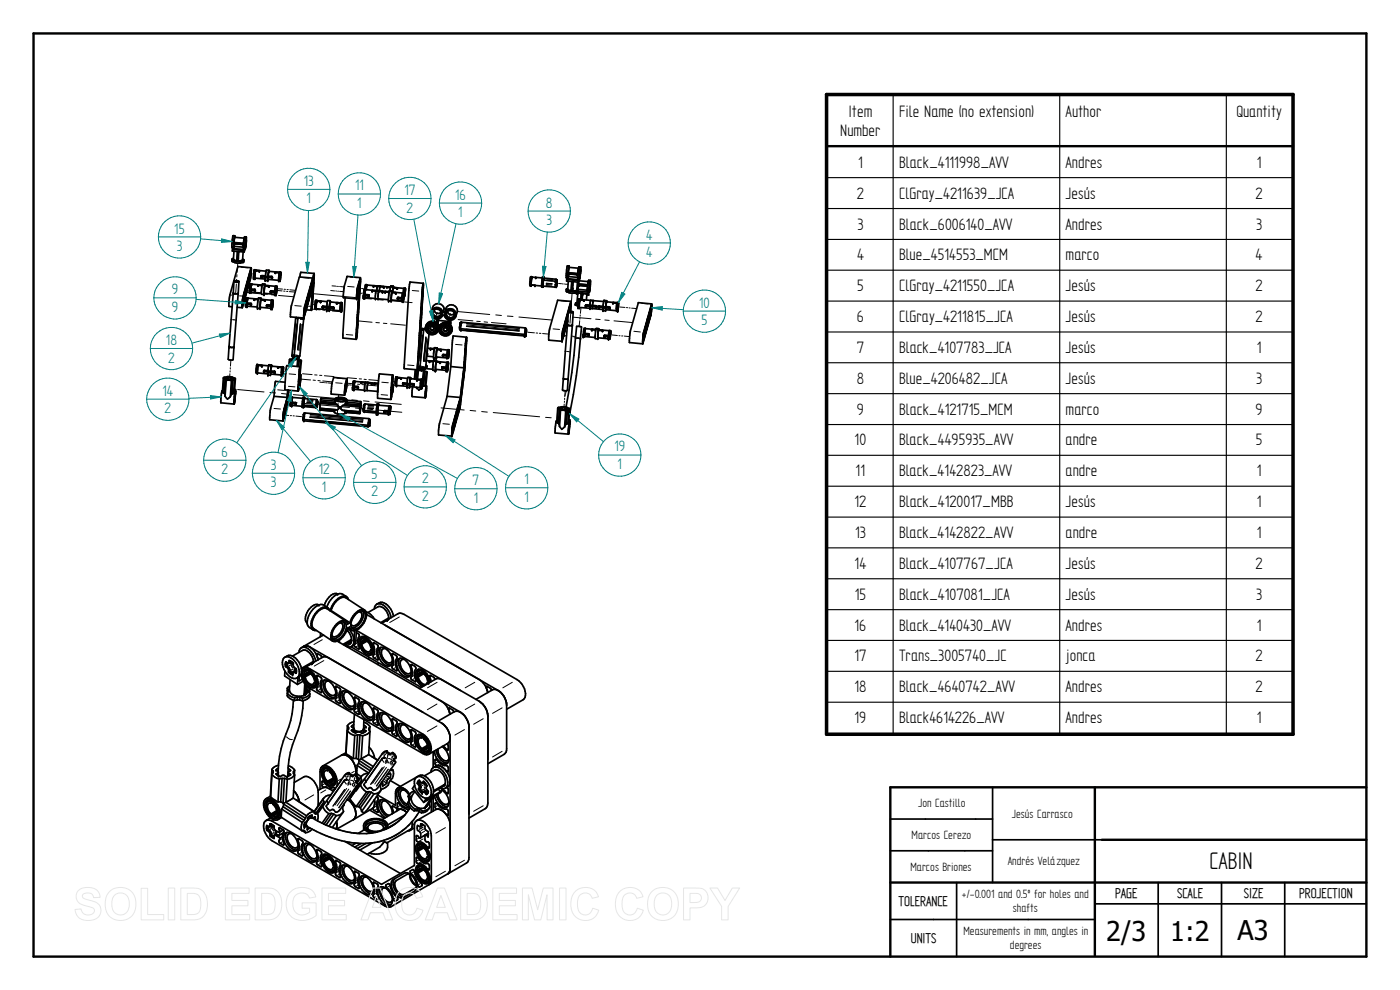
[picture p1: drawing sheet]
<svg xmlns="http://www.w3.org/2000/svg" width="420mm" height="297mm" viewBox="0 0 420 297" stroke-linecap="round" stroke-linejoin="round" font-family="sans-serif">
<defs><g id="words">
<g font-size="8.1">
<text x="363" y="260.7">CABIN</text>
<text x="332" y="282.4">2/3</text>
<text x="351.2" y="282.4">1:2</text>
<text x="371.4" y="282.2">A3</text>
</g>
<g font-size="5.6">
<text x="254.7" y="35">Item</text>
<text x="269.8" y="35">File Name (no extension)</text>
<text x="319.8" y="35">Author</text>
<text x="371" y="35">Quantity</text>
<text x="252.2" y="40.7">Number</text>
<text x="257.5" y="50.3">1</text>
<text x="269.8" y="50.3">Black_4111998_AVV</text>
<text x="319.8" y="50.3">Andres</text>
<text x="377.2" y="50.3">1</text>
<text x="257.2" y="59.6">2</text>
<text x="269.8" y="59.6">ClGray_4211639_JCA</text>
<text x="319.8" y="59.6">Jesús</text>
<text x="376.8" y="59.6">2</text>
<text x="257.3" y="68.9">3</text>
<text x="269.8" y="68.9">Black_6006140_AVV</text>
<text x="319.8" y="68.9">Andres</text>
<text x="377" y="68.9">3</text>
<text x="257.2" y="78.1">4</text>
<text x="269.8" y="78.1">Blue_4514553_MCM</text>
<text x="319.8" y="78.1">marco</text>
<text x="376.8" y="78.1">4</text>
<text x="257.2" y="87.4">5</text>
<text x="269.8" y="87.4">ClGray_4211550_JCA</text>
<text x="319.8" y="87.4">Jesús</text>
<text x="376.8" y="87.4">2</text>
<text x="257.2" y="96.6">6</text>
<text x="269.8" y="96.6">ClGray_4211815_JCA</text>
<text x="319.8" y="96.6">Jesús</text>
<text x="376.8" y="96.6">2</text>
<text x="257.1" y="105.9">7</text>
<text x="269.8" y="105.9">Black_4107783_JCA</text>
<text x="319.8" y="105.9">Jesús</text>
<text x="377.2" y="105.9">1</text>
<text x="257.1" y="115.1">8</text>
<text x="269.8" y="115.1">Blue_4206482_JCA</text>
<text x="319.8" y="115.1">Jesús</text>
<text x="377" y="115.1">3</text>
<text x="257.2" y="124.4">9</text>
<text x="269.8" y="124.4">Black_4121715_MCM</text>
<text x="319.8" y="124.4">marco</text>
<text x="376.8" y="124.4">9</text>
<text x="256.5" y="133.6">10</text>
<text x="269.8" y="133.6">Black_4495935_AVV</text>
<text x="319.8" y="133.6">andre</text>
<text x="376.9" y="133.6">5</text>
<text x="256.8" y="142.9">11</text>
<text x="269.8" y="142.9">Black_4142823_AVV</text>
<text x="319.8" y="142.9">andre</text>
<text x="377.2" y="142.9">1</text>
<text x="256.4" y="152.2">12</text>
<text x="269.8" y="152.2">Black_4120017_MBB</text>
<text x="319.8" y="152.2">Jesús</text>
<text x="377.2" y="152.2">1</text>
<text x="256.6" y="161.4">13</text>
<text x="269.8" y="161.4">Black_4142822_AVV</text>
<text x="319.8" y="161.4">andre</text>
<text x="377.2" y="161.4">1</text>
<text x="256.5" y="170.7">14</text>
<text x="269.8" y="170.7">Black_4107767_JCA</text>
<text x="319.8" y="170.7">Jesús</text>
<text x="376.8" y="170.7">2</text>
<text x="256.5" y="180">15</text>
<text x="269.8" y="180">Black_4107081_JCA</text>
<text x="319.8" y="180">Jesús</text>
<text x="377" y="180">3</text>
<text x="256.4" y="189.2">16</text>
<text x="269.8" y="189.2">Black_4140430_AVV</text>
<text x="319.8" y="189.2">Andres</text>
<text x="377.2" y="189.2">1</text>
<text x="256.4" y="198.5">17</text>
<text x="269.8" y="198.5">Trans_3005740_JC</text>
<text x="319.8" y="198.5">jonca</text>
<text x="376.8" y="198.5">2</text>
<text x="256.4" y="207.7">18</text>
<text x="269.8" y="207.7">Black_4640742_AVV</text>
<text x="319.8" y="207.7">Andres</text>
<text x="376.8" y="207.7">2</text>
<text x="256.4" y="217">19</text>
<text x="269.8" y="217">Black4614226_AVV</text>
<text x="319.8" y="217">Andres</text>
<text x="377.2" y="217">1</text>
</g>
<g font-size="5.1" fill="#008080">
<text x="91.2" y="55.8">13</text>
<text x="106.5" y="57.1">11</text>
<text x="121.4" y="58.5">17</text>
<text x="136.6" y="59.9">16</text>
<text x="92" y="61">1</text>
<text x="107.2" y="62.4">1</text>
<text x="122" y="63.8">2</text>
<text x="137.5" y="65.2">1</text>
<text x="163.8" y="62.3">8</text>
<text x="52.3" y="70.1">15</text>
<text x="164" y="67.6">3</text>
<text x="193.9" y="71.9">4</text>
<text x="53" y="75.3">3</text>
<text x="193.9" y="77.1">4</text>
<text x="51.6" y="88.3">9</text>
<text x="51.6" y="93.6">9</text>
<text x="209.8" y="92.3">10</text>
<text x="210.5" y="97.6">5</text>
<text x="49.8" y="103.5">18</text>
<text x="50.5" y="108.8">2</text>
<text x="48.8" y="118.7">14</text>
<text x="49.4" y="124">2</text>
<text x="66.5" y="137">6</text>
<text x="184.4" y="135.5">19</text>
<text x="66.5" y="142.3">2</text>
<text x="81.3" y="140.9">3</text>
<text x="95.7" y="142.3">12</text>
<text x="111.5" y="143.7">5</text>
<text x="185.4" y="140.8">1</text>
<text x="81.3" y="146.2">3</text>
<text x="96.6" y="147.6">1</text>
<text x="111.5" y="148.9">2</text>
<text x="126.6" y="145">2</text>
<text x="141.8" y="145.6">7</text>
<text x="157.4" y="145.3">1</text>
<text x="126.6" y="150.3">2</text>
<text x="142.2" y="150.8">1</text>
<text x="157.4" y="150.6">1</text>
</g>
<g font-size="4.8">
<text x="334.7" y="269.6">PAGE</text>
<text x="353.3" y="269.6">SCALE</text>
<text x="373.3" y="269.6">SIZE</text>
<text x="389.9" y="269.6">PROJECTION</text>
<text x="269.7" y="271.9">TOLERANCE</text>
<text x="273.3" y="282.9">UNITS</text>
</g>
<g font-size="4.1">
<text x="275.5" y="242.2">Jon Castillo</text>
<text x="303.7" y="245.3">Jesús Carrasco</text>
<text x="273.6" y="251.6">Marcos Cerezo</text>
<text x="273.2" y="261.2">Marcos Briones</text>
<text x="302.4" y="259.6">Andrés Velázquez</text>
<text x="288.7" y="269.5">+/-0.001 and 0.5º for holes and</text>
<text x="303.9" y="273.6">shafts</text>
<text x="289.1" y="280.5">Measurements in mm, angles in</text>
<text x="303.1" y="284.7">degrees</text>
</g>
</g></defs>
<path d="M10.1 10h400v277h-400zM328.6 236.2v50.5M410.1 236.2h-142.9v50.8M330.7 252h79.4M267.2 264.8h142.9" fill="none" stroke="#000" stroke-width=".72"/>
<g fill="none" stroke="#000" stroke-width=".51">
<path d="M69.6 77.8l.1 .7M69.7 78l.4 .1M69.7 78.5l.4 .1M69.7 78v.5M70.1 77.6l-.4 .1v.3M70.1 74v.3M70.1 74.6l2.9 .2M70.1 74h-.3l-.1 1.3 1.8 .2M70.1 74.6l-.1 .2M70.1 74l-.1 .8M70.1 78.6l.2 .1M70.1 78.1v.5"/>
<path d="M70.1 78.1h.2M70.2 73.9l2.9 .3M70.2 73.9l-.1 .7M70.2 72.9v1M70.2 72.9l.2 .3 2.4 .2 .3-.2M70.2 72.9l.2-.1 2.5 .2 .2 .2M70.2 75.4l-.1 2.4 1.2 .5M70.3 78.1v.6M70.3 78.7l.2 .1M70.3 78.1l.2 .2M70.4 70.8l-.3 3.2M70.4 73.1l2.5 .2"/>
<path d="M70.4 70.7l-.5 .1-.1 .7a4.5 4.5 0 0 0 0 2.8M70.5 78.8l1.5 .2M70.5 70.8v.4M70.5 78.3v.5M70.5 78.3l1.5 .2M71.1 78.1l.2 .2M71.1 78l.4 .1M71.2 78.1h.3M71.3 75.6l-.2 2.5M71.4 77.4h.1M71.4 77.4l.1 .1M71.5 75.5l1.8 .1"/>
<path d="M71.5 75.5l-.1 1.9M71.5 78.1l-.2 .2M71.5 75.5l.2 .1-.2 2.5M71.5 75.5l-.2 .1M72 78.5v.5M72.2 78.8l-.2 .2M72.3 78.3l-.3 .2M72.3 78.3l-.1 .5M72.5 78.3h-.2M72.5 78.3v.5M72.5 78.3h.5M72.5 78.8h.4"/>
<path d="M72.5 78.8h-.3M72.8 77.8l.4 .2M73 78.3l-.1 .5M73 75.6l-.2 2.3-.3 .3-1.2 .1M73 73.7l.1 .3M73.1 74.3l-.1 .8-3-.3M73.1 74.3h.3M73.1 73.2v1.1M73.2 78l-.2 .3M73.2 78.1l-.3 .7M73.3 71.5l-2.8-.3-.3 1.7M73.4 74.3l-.1 1.3"/>
<path d="M73.4 74.3l.2 .4M73.4 71.2l-.3 2M73.4 71.1l-.3 2.3M73.5 74.6l-.2 1M73.6 73.6v.4M73.7 72.8l-.1 .8M73.8 72.2l.1 .1M73.8 73l-.1 1M73.9 72.2v-.5l-.2 1M73.9 72.2l-.1 .7M73.9 71.1l-.3 3.6M73.9 71.1h-.5"/>
<path d="M170.8 79.8v.4M70.1 88l1.2 .1M70.2 84.4l-1.7 23.4 .5 .2 1-.1 1.7-23.4M70.2 84.4l.7-.2 .8 .3-.8 .2zM71.2 92.2l1.5 .1M71.4 88.1h.1M72.8 89.5l-.1 2.8M72.9 89.5l-.2 2.6 .3-2.2M72.9 89.1l-.1 .4M73 89v.9M73 89.9l-.1 1.3 .2-.6M73.1 90.6l.3-3-.3 3.1"/>
<path d="M73.1 89.5l-.1 .4M73.1 89.2l.1-.8-.1 2.2M73.3 89.7v.1M73.4 88.5l.2-1.5-.2 2.8M73.4 88.5v1.1M73.5 88.1v.5M73.7 91.7v.1M73.7 88.1l-.2 1.2v-.7M73.7 91.3v.4M73.8 86.2l-.2 1.4M73.8 91.9h.3M73.8 86.2v.9"/>
<path d="M73.8 87.1l-.1 1M73.9 86.4v-.8l-.1 1.5M73.9 90.9v.2M73.9 86.7l-.2 1.7v-.3M73.9 89.4l-.1 1.5h.3M74 89.3l.3 .1M74.1 91.3l-.4-.2 1.5 .2M74.1 86.7l-.2 1.2v-.7M74.1 91.3l.1 .6M74.1 91.3v.5M74.1 91.3l1.1 .1M74.2 84.8l-.3 2.2"/>
<path d="M74.2 91.9l3 .2M74.2 90.9l1.1 .1M74.2 84.8l-.1 1.9M74.2 86.4l-.1 .6v-.3M74.2 90.1v.8M74.3 84.5l-.1 1.9M74.3 84.2v.3M74.4 84.2l-.2 2.2M74.4 84.3l-.1 1M74.5 85.3l-.3 1.1M74.5 83.4l-.1 .9M74.6 83.4l-.1 2.2 .1-.3"/>
<path d="M74.6 83.9l-.1 1.4M74.7 83.7v-.9l-.2 2.5M74.9 87l1.5 .1M74.9 87.1v.4M75 83.4v-1.4l-.3 1.9M75 86.7h.3M75 83.4l-.3 1.7v-1.2M75 83.4l-.1 .8M75 87.1h.3M75 87.7l.3 .1M75 82.4l.1-1-.1 1.4M75 82.5v.9"/>
<path d="M75 83l.1 .7 .1-.3M75.1 86.7l-.1 .3M75.1 85.2l-.2 1.5M75.2 85.1l.3 .1M75.3 87.1v.6l3.1 .2M75.3 87.1v.5M75.3 87.1l1.1 .1M75.3 80.6l-.4 3.6M75.3 86.7l1.1 .1M75.4 81.5l-.2 1.6M75.4 80.4l-.3 3.4-2.4 8.5M75.4 85.9l-.1 .8"/>
<path d="M75.4 80.3l-4-.3-2.5 9.2-.2 2.7 1 .2M75.4 80.6v.9M75.4 80.3l-2.5 9.2M76.1 83.5l.3 .1M76.3 81.2l-.2 2.3M76.3 81l.3 .1v.4M76.4 80.9l.3 .1M76.4 89.8l1.1 .1M76.4 89.7h1.1l-3.1-.2-.2 .6M76.5 82.8v.6M76.5 83.4v.1M76.5 83.4l3.1 .3"/>
<path d="M76.6 81.9l-.1 .9M76.6 81.5l-.1 1.3M76.7 81.2l1.1 .1M77.3 92.5h.8M77.5 89.9l-.2 2.5M77.5 89.6v.3M77.5 85.6l1.1 .1M77.5 89.5l.8 .2M77.6 89.5h.7v.3M77.6 85.5l1 .1-3-.4-.2 .7M77.6 89.4l.7 .1M77.8 81.2l-1.1-.1 3.1 .3"/>
<path d="M78.1 92.2l3.2 .2M78.1 92.2v.3M78.2 92.2l-.1 .1M78.2 90l-.1 2.5M78.3 90l-.2 2.2M78.3 90l1.1 .1M78.3 89.7v.3M78.3 89.8l1.1 .2M78.3 89.8l3.2 .3-.2 1.5M78.4 89.5v.3M78.5 88.3h.7M78.6 83.1h1.1l-.1 .3"/>
<path d="M78.6 83l3 .2M78.6 82.7l1.1 .1M78.6 85.7l-.1 2.5M78.7 85.4l-.1 .3M78.7 85.3l.7 .2M79.3 87.3v.7M79.3 88l3.2 .3M79.3 88v.3M79.3 86.7v.5M79.3 88h.1M79.4 86.2l-.1 2.1M79.4 85.8v.6"/>
<path d="M79.4 85.5v.6M79.5 85.3h-.7h.7l-.1 .5 1.1 .1M79.5 85.3l.1 .3M79.6 83.5v.4M79.7 83.3l.7 .1M79.7 84.1l.7 .1M79.9 81.1l-.2 1.8 .7 .1M80 81l.7 .1M80.2 91.8l1.1 .1M80.2 91.4l1.1 .1M80.2 91.7l1.5 .2M80.5 83.2l1.1 .1"/>
<path d="M80.5 83.2l-.1 .7M80.5 82.8l1.1 .1M80.5 83.8l3.1 .3M80.5 83.2v.5M80.5 82.4v.4M80.5 83.8v.3M80.6 85.7l-1.1-.1 3.2 .3M80.7 81.1l-.2 1.3M80.8 81.2v.1M81.3 92v.3M81.3 91.9l.3 .1M81.4 92.6h.2"/>
<path d="M81.4 87.6l1.1 .1M81.4 91.6h.2M81.4 87.5l1.5 .2M81.6 90h.3M81.6 91.9v.6M81.7 91.9v.4l.1-.1M81.7 91.9h-.1M81.7 91.1h.2M81.7 91.2h.2M81.7 91.1v.5v-.5M81.8 92.2l-.1 .4M81.8 90.8h.1"/>
<path d="M81.8 90.8l-.1 .3M81.9 90.3l-.1 .5M81.9 91.2l-.1 1M81.9 90.1l-.2 1M81.9 90.6v-.2v.4M81.9 90.3h.1M81.9 90.7v.1M82.5 87.8v.3M82.5 87.8h.3M82.5 87.4h.3M82.5 88.4h.3M82.7 85.9l-.2 1.4-1.1-.1"/>
<path d="M82.7 81.8h1.1l-.2 1.9v.5h.4M82.8 85.8l.2 .1M82.8 81.6l1.4 .3M82.9 87.7v.4M82.9 87.7l-.1 .6M82.9 86.9h.1M82.9 87h.1M83 87.7l-.1 .4M83 86.5l-.1 .9v-.5M83 87.7l-.1 .7M83 87v.7M83 86.1l.1 .5"/>
<path d="M83.1 86.9l-.1 .8M83.1 86.2v.4M83.1 86.5v.1M83.1 85.9l-.2 1M83.1 86.9l-.1 .1M83.1 86.1v.3M83.9 81.7l-3.2-.3-.2 1M83.9 81.7h.3M83.9 81.6l.3 .1M84.1 82.2l-.1 1.9M84.2 81.9l-.2 2.3M84.2 81.9v.2"/>
<path d="M84.3 81.7l-.2 2.3zM88.8 95.5l.1-.3-.2 .4-1.1 11 .2 .4M89.5 95.3l-1.2 11.3M90.3 95.5h.1M90.9 95.4l.2 .4-1.1 11-.2 .3M91 95.5v.2M91.2 94.2v1M91.5 92.2l-.4 3.2M91.6 92.2l-.4 3M91.6 92.3v.6M91.6 92.4l-.2 2 .1-1.4M91.6 91.8v.6"/>
<path d="M91.6 91.8v-.3v.7M91.6 91.9l.3-1.2-.3 3.1-.1-1.6M91.9 93l1.6 .1M92 90.4v.5M92 90.1v.4M92 90.9l-.1 1M92.1 90.1l-.3 2.9 .2-2.1M92.2 91.5l-.2 .9-.1-.2M92.3 91.2l-.1 .2M92.3 89.4v.6M92.3 89.3l-.3 1.6M92.3 90.2l-.1 1.1"/>
<path d="M92.4 89l-.2 2.5M92.4 89v-.3l-.2 2.7M92.4 89v2M92.6 90l-.2 1M92.7 89.3l-.1 .7M92.7 88v1.5M92.7 89.5l-.1 .5M92.7 88l-.3 1M92.7 88l-.1 2M92.8 87.6v-.3l-.1 .7M92.8 87.6l-.1 1.9M93.1 86.6v.6"/>
<path d="M93.1 86.6l-.3 1M93.1 86.6l-.3 3M93.2 86.1l-.1 .5M93.2 85.9v2.2l.3-1.8M93.2 85.9v.1M93.5 91.9v1.2M93.5 91.9l.3-2.2-.3 3.4M93.5 91.9v.9l.1-.5M93.5 85.1v1.2M93.5 85.1l-.5 3.6 .1-1.3M93.5 85v1M93.5 86.6v.1"/>
<path d="M93.6 84.8l-.2 2.5 .1-.8M93.6 84.8v-.3l-.1 .5M93.6 89.4h.1M93.6 84.8l-.1 1.5M93.8 83.4l-.1 3.3M93.8 83.4l-2.4 8.5-.2 2.4M93.8 83.4l-4-.2-2.4 8.7-.2 3.2 4 .3 2.4-8.5 .2-3.2-.2 1.1M93.8 88.6l.2-2.6-.3 3.1M93.8 88.6v.5M93.9 85.6v.1M93.9 88.6l-.1 .9M93.9 85.7l-.1 .9"/>
<path d="M93.9 88.6l-.3 1.7v-.8M93.9 85.8l-.1 .8M93.9 84.5l-.4 7.4M93.9 84.5l.3-2.2-.1 2.6M93.9 84.5v.8l.2-.4M94.1 84.9l-.2 .7M94.1 84.9v.9M94.1 82.6l-.2 1.9M94.3 82l-.7 10.3M94.3 82l-.2 .4M94.3 82l-4-.3-.3 1.4M94.6 92.7h.3"/>
<path d="M94.7 90.3l-.2 2.3M94.7 90.3h.4l-.1 .4M94.9 92.3v.4M94.9 92.3v.3M94.9 92.6l3.1 .3M94.9 91v1.3M95 90.6l-.1 .9M95.1 90.2l-.4 .1M95.1 90.4l1.1 .1M95.1 90.2l3.1 .3M95.1 90.3h1.1M97 92.2l1 .2"/>
<path d="M97 91.8l1.1 .1M97 92.2l3 .2M98 92.6v.3M98 92.9v.2M98 92.4v.2M98.1 92.5h.7M98.1 92.1h.7M98.1 93.3h.7M98.8 92.5v.6M98.9 92.4l1 .1M98.9 92l1.1 .1M98.9 92l-.1 .1"/>
<path d="M98.9 93l3.2 .3M98.9 92.4l-.1 .1M98.9 92.4l-.1 .5M99 93l-.1 .3M99 90.6l-.1 1.4M99.1 90.2h-.8l-.2 1.8M99.1 90.6l3.2 .3-1.1-.1M99.1 90.3l-.3 1.8M99.2 90.5v.1M101.1 90.9l1.1 .1-.1 2.3M102.1 93.3l.3 .1M102.3 90.9l.3 .1"/>
<path d="M102.3 90.8h.3M102.4 92.6v.7M102.4 92.6v.3M102.4 92.9l.1 .2M102.4 92.9l.1 .1M102.5 93v.3M102.6 91l-.2 1.6M102.6 90.9l-.2 1.7M102.6 91.1l-.1 1.9M102.7 90.9l-.2 2.3M103.6 89.4l-.7 11.9 4 .5M107 99v.1"/>
<path d="M107 88.5v1.1M107.1 98.8l.1-.3-.3 3 .1-2.4M107.1 98l-.1 1.1M107.1 98.2l-.1 .9M107.3 86.5l.9-3.2-4-.4-.9 3-.2 3.4 3.9 .4 .7-2.3-.8 13.6M107.3 86.7l-.3 1.8M107.3 97.3l-.2 .7M107.3 97.3v1M107.3 94.4v.9v-.4M107.3 94.3l.1 .1M107.3 94.5v.4M107.4 94.8l-.1 2.5"/>
<path d="M107.4 87l-.1-.6-.3 2.1M107.4 94.8l-.3 3 .2-.5M107.4 87.2l-.1 1.4 .2-2.8-.4 3.6-.1-.9M107.6 93.6l-.3 .8M107.6 93.6l-.1 .9M107.6 93.6h.1M107.6 90.7l-.1 .9M107.6 91.1l-.2 3M107.7 91.1l-.3 3M107.7 85l-.3 3 .2-.9M107.7 91l-.1 .1M107.7 85l-.1 2.1"/>
<path d="M107.8 89.9l-.2 .8M107.8 89.9l.1-2.6-.3 3M107.8 89.9l-.1 .9M107.8 87.8h.1M107.8 87l-.1 .1M107.8 89.9l-.2 .4M107.8 86.9v.1M107.8 86.4l.1 .2 .3-3-.5 4.2M107.9 86.9l.1-.9v1h-.2M107.9 84.7l-.1 1.4M107.9 84.4v.3M107.9 87l-.1 .8"/>
<path d="M107.9 84.4l-.2 2.7M108.2 83.4l-1 16.5-.3 1.9M109.1 88.8l-.1 .4M109.1 89.4h.3M109.1 88.3h.3M109.3 88.3l-.1 .3M109.3 86.8l-.2 1.5M109.4 86.8h.3M109.5 88.7v.6M109.5 89.4l3.9 .3M109.5 88.3l1.1 .1M109.6 87.5l-.1 .8"/>
<path d="M109.7 85.4l-.2 1.4M109.8 85.4h.3M110 86.1l-.1 .8M110 85.8v.3M110.1 85.5v.1M110.6 88.7l-1.5-.1 .3 .1M110.6 88.8l-1.1-.1v.5M111.7 87.2l1.1 .2M111.8 87.1l1.1 .1M112.1 85.9h1.1l-.1 1.3M112.2 85.7l1.1 .1-3.2-.2-.1 .5M112.8 87.4l-.2 2.2"/>
<path d="M112.8 87.4h.8M112.9 87.2l-3.2-.3-.1 .6M112.9 87.2h.7M113.3 85.9l.7 .1M113.6 87.4l-.2 2.3 3.2 .2M113.6 87.4l1.1 .1M114 85.9l-.7-.1 3.9 .3M114 85.9l1.1 .1M114.8 87.4l-1.1-.1 3.1 .2h-1.1M115.1 86.1l-1.1-.1-.1 1.3M115.7 87.6l1 .1M116.1 86.2l1.1 .1"/>
<path d="M116.2 86.1l1 .1M116.7 90.3h.6M116.7 87.7l-.1 2.6M116.9 87.4l.6 .1M117 87.2l.6 .1M117.2 86.3l-.2 .9M117.2 86v.3M117.3 85.9l.7 .2M117.3 85.9h.7v.3M117.3 85.8l.7 .1M117.5 90.1l-.1 .2M117.5 87.8l-.1 2.5"/>
<path d="M117.6 87.5l-.2 2.5 3.2 .3M117.6 87.5v.3M117.6 87.8l1.1 .1M117.6 87.6l1.1 .2M117.6 87.6v-.3h-.7l-.2 .4M117.6 87.6l3.2 .3M117.7 87.3v.3M117.8 87.6l.2-1.5-.2 1.5M118 86.4l1.1 .1M118 86.2l1.1 .2M118.1 86.2l3.1 .3M118.1 85.9v.3"/>
<path d="M119.5 89.6l1.1 .1M119.5 89.5l1.5 .2M120.6 89.8v.3M120.6 90.2v.1M120.6 90.4h.3M120.6 89.7l.3 .1M120.6 89.4h.3M120.8 87.9l-.2 1.5-1.1-.2M120.9 87.8h.3M121 89.7v.4M121 89.7v.6M121.1 90v.1"/>
<path d="M121.1 89h.1M121.1 88.9h.1M121.1 88.6h.1M121.1 90l-.1 .4M121.2 89v.4M121.2 89.3l-.1 .7M121.2 89.4l-.1 .6M121.2 89v.3M121.2 87.9l-.2 1.5 .2-1.3M121.2 86.5l-.2 1.3M121.2 88.2v.4M121.2 89h.2"/>
<path d="M121.3 86.4h.3M121.3 88.2v.2M121.3 88.1h.1M121.3 88.5l-.1 .1M121.3 88.3h.1M121.3 88h.1M121.4 88.3v.4M121.4 88.3v.6M121.4 87.5v.5v-.5M121.4 87.6h.2M121.5 87.2l-.1 .3M121.5 87.2h.1"/>
<path d="M121.5 87.5h.1M121.6 86.7l-.2 .8M121.6 86.5l-.1 .7M121.6 87.6l-.2 1.1M121.6 87.6l-.2 1.4M121.7 87l-.1-.2v.4M121.7 86.7h.1M121.7 87.1l-.1 .1M125.9 99.9h.2M126 99.7l-.1 1.1 .2-.9M126.1 96.9h.1M126.2 96l-.1 .9"/>
<path d="M126.2 99h.1M126.2 99l-.2 .8M126.2 96.2h.2M126.2 99.1l-.1 .8M126.3 96.4l-.2 3.1zM126.3 96.2l-.2 .7M126.4 95.7l-.1 .4M126.4 95.3v.3M126.4 92.5h.2l-.3 1.9v1.4l.1-.2M126.4 93l.2-.3-.2 2.6M126.4 92.3v.1M126.4 95.3v.9"/>
<path d="M126.4 92.4v.8M126.5 99l-1.1 11 .4 .4M126.6 98.8l-.1 .1M126.7 91.4l-.3 .8M126.7 88.7h.1M126.7 87.4l-1.4 22.4M126.7 87.4l.3-2.4-3.9-.4-.4 2.5-1.4 23.2v.3l4 .4M126.7 91.5l-.1 1M126.7 98.6l-.2 .4M126.7 87.4l.3-2.1-.1 2.5M126.7 87.4v.9l.2-.5M126.8 88.7l-.3 3.3 .3-3-.1 .3"/>
<path d="M126.9 87.8l-.3 1.7M126.9 87.7v.1M126.9 87.8v.1M126.9 87.9l-.1 .9M127.1 85l-1.2 19.9M127.1 98.6l-.4 .1M127.2 98.9l-1.1 11M127.2 98.6h.1M127.2 98.7v.2M127.6 98.6l-.4 .1M127.7 98.6l-.5 .3M127.8 97.9a2.01 2.01 0 0 1 2.2-1.3 2.01 2.01 0 0 1 1.6 2"/>
<path d="M127.8 97.9a2 2 0 0 0 1.3 2.4 2 2 0 0 0 2.5-1.2M128 98.3a1.61 1.61 0 0 0 1.2 1.9 1.61 1.61 0 0 0 2-1.2M128 98.3a1.63 1.63 0 0 1 1.9-1 1.63 1.63 0 0 1 1.3 1.7M128 98.3a1.61 1.61 0 0 1 2-1.3 1.61 1.61 0 0 1 1.2 2M128.5 98.3a1.22 1.22 0 0 0 .8 1.3 1.22 1.22 0 0 0 1.5-.6M129.1 98.3l.3 .6h.6l.2-.3M129.7 93.4a1.58 1.58 0 0 0 .8 1.8 1.58 1.58 0 0 0 1.9-.4M130.3 93a1.22 1.22 0 0 0 .8 1 1.22 1.22 0 0 0 1.3-.3M131.1 95.7l-.1 1.1M131.2 99l-.1 .3M131.4 95.7l-.1 1.5M131.5 97.5h.6"/>
<path d="M131.6 96.1l3 .3M131.6 96.1v-.4l-.3 1.5M131.6 96.1l-.2 1.3M131.6 97.7a2.03 2.03 0 0 0-2-1.3 2.03 2.03 0 0 0-1.8 1.5M131.6 97.7l.1 .6M131.6 97.8h.3M131.6 97.9h.3M131.6 98.9v.2M131.6 98.8a2.02 2.02 0 0 0 1.7 2 2.02 2.02 0 0 0 2.2-1.3M131.7 98.3a2.01 2.01 0 0 1 2.3-1.3 2.01 2.01 0 0 1 1.6 2M131.7 98.3l-.1 .8M132 98.6a1.61 1.61 0 0 1 2.1-1.2 1.61 1.61 0 0 1 1 2.2"/>
<path d="M132.4 98.6a1.21 1.21 0 0 0 .9 1.4 1.21 1.21 0 0 0 1.4-.6M132.6 94.4l-.2 .4M132.9 93.8a1.79 1.79 0 0 0-2.5-1.5 1.79 1.79 0 0 0-.6 2.8 1.79 1.79 0 0 0 2.8-.1l.3-.5 .4 .1a1.78 1.78 0 0 0 2.6 1.4 1.78 1.78 0 0 0 .4-3 1.78 1.78 0 0 0-2.9 .8M132.9 93.8h.5M133.1 98.6a.61 .61 0 0 0 .4 .7 .61 .61 0 0 0 .7-.3M133.3 92.6h.5M133.3 92.6l-.4 1.2M133.3 92.6a1.82 1.82 0 0 0-1.6-1.5 1.82 1.82 0 0 0-1.9 1.1l-.4 1.2M133.6 94.3a1.57 1.57 0 0 0 1.4 1.4 1.57 1.57 0 0 0 1.6-1M133.7 93.8l-.1 .5M133.8 92.6l-.4 1.2M133.8 92.6a1.78 1.78 0 0 1 2.2-1 1.78 1.78 0 0 1 1.2 2.1l-.4 1.2"/>
<path d="M134.3 93.4a1.19 1.19 0 0 0 .8 1 1.19 1.19 0 0 0 1.2-.3M134.6 96.7l-.1 .2M134.6 96.9a1.99 1.99 0 0 1 .9 2.6M134.6 96.9a1.97 1.97 0 0 0-2.9 1.4M134.6 96v.9M135 96.1l-.1 1.1M135.1 96.9h.1M135.1 96.9v-.5l-.1 .8M135.2 97.1v.3M135.2 96.8v.1M135.3 96.1l-.1 1.3M135.6 99.3l-.1 .2"/>
<path d="M138 98v.4M138 98.6l.3 .5M138 98.3v.1M138 98.4l.3 .2M138 98.4l.1 .1M138 98.5v.1M138.1 97.1l-.1 .8M138.2 99l.1 .1M138.2 97.8h-.2M138.2 96.9h.3M138.2 97.7h.1M138.3 98.6l19.1 1.7 .4-.3"/>
<path d="M138.3 99.1l19.1 1.7M138.4 96.7h-.1M138.5 96.7l19.1 1.7 .3 .4M157.9 99.1v.1M157.9 99.6l-.1 .8M158 98.8l-.1 .3M158 99.2v.2M159 85.5h.4M159.1 85.6h.3M159.2 83.1l-.2 2.4M159.3 83l.3 .1M159.4 85.5l1.1 .1"/>
<path d="M159.6 83.2l-.2 2.3M159.6 83.2l-.2 2.3 1.1 .1M159.6 83.1v.1M159.6 83.1l1.1 .1M160.6 85.6l1.9 .2M160.8 83.2l2 .2M162.8 83.4l-.3 2.7 .5 .1v-1.2M163 85.7v.2M163 85.9l3.9 .1M163.1 85.9l-.1 .2M163.1 83.9l-.2 1.7M163.1 84.1l-.1 .8"/>
<path d="M163.1 83.9l3.6 .5 .3 .2M163.2 83.5l-.1 .4M163.2 83.1l-.1 .8M163.2 83.1h-.4v.3M163.3 83.1v.3l3.5 .4M166.9 83.8h.1M167 85.7v.2M167 85.4v.2M167.1 84.8v.1M167.1 84.6v.1M167.1 85v.4M167.2 84.2l-.1 .4"/>
<path d="M168.9 99.2l-.3 3.2M168.9 99.3l.1-.2v.9M168.9 99.3l-.2 2.9 .3-2.2M169 100l.4-2.3-.3 3.1M169 100l-.1 1.3M169.1 98.8l.1-.3-.1 2.2M169.1 98.8l-.1 1.9M169.3 99.9l.2-2.8-.2 2.8M169.7 98.3v.2zM169.7 96.3l-.2 3.1 .3-2.2M169.8 96.3v.9M169.8 97.2l-.1 1.1"/>
<path d="M169.8 97l.1-1.3-.1 1.5M169.9 96.8l-.2 1.5M170 86.8v.7M170 87.5l.4 .1M170.1 87l-.1 .5M170.1 87l.4 .1M170.1 96.8l-.2 1.2-.1-.8M170.1 94.9l-.2 1.4M170.2 94.9v.9M170.2 95.8l-.1 1M170.2 96.5l-.1 .6v-.3M170.3 95l-.1 1.5"/>
<path d="M170.3 94.6v-.3l-.1 1.5M170.4 86.6l-.4 .1 .1 .3M170.4 96.4l-1.8 6-3.9-.3 .3-3.5 2.4-8.5 4 .3-2.5 8.8M170.4 96l-.2 .5M170.4 97.5l1.3 .1M170.4 83.1l.1 .3M170.4 83.1h-.3l-.1 1.2 3.6 .4M170.4 83.1l-.1 .8M170.4 83.1l.4-3.3h-.5l-.2 .7a4.6 4.6 0 0 0 0 2.9M170.4 87.6l.3 .1M170.5 83.4v.2M170.5 83.6l2.8 .3"/>
<path d="M170.5 83.6l-.2 .3M170.5 87.1l-.1 .5M170.5 87.1l.2 .1M170.5 83v.4M170.5 83l2.9 .2M170.5 82v1M170.5 82l.3 .2 2.4 .2 .2-.1M170.5 93.6l-.3 2.9M170.5 84.4l-.1 2.4 .3 .3 .9 .2M170.5 82l.3-.2 2.4 .2 .2 .3M170.5 93.6l-1.7 23.4 .9 .3 .6-.2 1.7-23.4M170.6 93.6l.8-.2 .6 .3-.6 .2-.7-.1z"/>
<path d="M170.7 87.7l.1 .1M170.7 87.2l.1 .2M170.7 87.2v.5M170.8 82.1l2.4 .3M170.8 87.4v.4M170.8 87.4l1.6 .1M170.8 87.8l1.5 .2M170.8 80.2l-.3 1.8M170.8 80.2l2.8 .3M170.9 92.1l-.3 1.4M170.9 92.1l.1 .8M171.1 91.7l-.2 1.7 .1-.5"/>
<path d="M171.1 91.5v.3zM171.1 91.8l-.1 1.1M171.3 90.7l-.3 2.7M171.4 90.7l-.3 2.7M171.4 90.5v.2M171.4 90.7l-.2 2.7M171.4 87l.1 .2M171.5 87.2l.1 .1M171.5 87.1h.3M171.7 86.3l.2 .2M171.8 86.4h.1M171.8 84.5l-.1 1.9"/>
<path d="M171.8 84.5l.2 .2-.2 2.4M171.8 87.1l-.2 .2M171.8 84.5l-.2 .1-.1 2.6M171.8 87.1l-.3 .1M172.4 87.5l-.1 .5M172.5 87.9l-.2 .1M172.6 87.3l-.2 .2M172.6 87.3l-.1 .6M172.7 91.4l.7 .3M172.8 91.4h-.1M172.8 91.4h.4M172.8 87.8l-.3 .1"/>
<path d="M172.8 90.9l-.2 .5M172.8 90.9v.5M172.9 87.3h-.3M172.9 87.3l-.1 .5M172.9 87.3h.4M173.1 86.8l.5 .2-.3 .3M173.2 86.5h.1M173.3 87.8h-.5M173.3 91.5v.1M173.3 90.8l-.5 .1M173.3 90.8h.2l-.1 .6h-.2M173.3 90.8l-.1 .6"/>
<path d="M173.3 87.3v.5M173.3 84.6l-.2 2.4-.6 .3h-.9M173.3 91.5h.1M173.3 86.5v.4M173.4 82.3v.8M173.4 91.5v.7M173.5 92.3h.3M173.5 85.4l.1 .2M173.5 84.7l-.2 1.8M173.6 87.1l-.1 .5-.2 .2M173.6 85.6l2.5 .3 .2-.3M173.6 89.9l-.2 1.6"/>
<path d="M173.6 85.3l-.1 .1M173.6 89.9l.4-.2 3.2 .4-.2 1.4-1.1-.1M173.6 84.5l-.1 .9M173.7 83.4v.3h.2M173.7 83.4h-.3l-.1 .8-3-.3M173.7 83.4l-.1 1.3M173.7 80.2l-.3 2.1M173.8 84.2l2.8 .3M173.8 85.6l2.4 .2M173.8 92.2l3.2 .3M173.8 92.2l.1 .1M173.9 91.1l-.1 1.1"/>
<path d="M173.9 83.7l-.3 1M173.9 90.6v.5M174 89.9h-.4M174 90.3l-.1 .8M174 81.9l-.1 1.8M174 90l1.1 .1M174 90v.3M174 81.8v1.3l.1-.7M174.1 89.9l1 .1M174.1 81.3h.1M174.1 82.5l-.2 1.2M174.2 80.7v.5"/>
<path d="M174.2 80.8l-.2 1M174.2 81.3v.7M174.2 82l-.1 .4M174.2 81.9l-.1 .6M174.3 80.1l-.1 1.8M174.3 80.1l-.3 1.8M174.3 80.1h-.5l-.2 .3-.2 3M174.5 88.3h.4l-.2 .3-.2 1.3 .2-1.5M174.5 88.2l-.2 1.7M174.7 88l.2 .2-.2 1.7M174.7 88l-.2 .1M174.7 88l-1.3 .1-.3 2.7"/>
<path d="M174.7 88l-1.8-.2 .2 .4 .3 .1M174.7 88l1.4 .3M174.7 88l1.8 .1M174.9 88.1l-.4 .1M175.3 98.5l-.2 1.5h.3M175.3 98.5h.3M175.5 99.2v.8l1.1 .1M175.6 98.8l-.1 .4M175.9 91.7l3 .3M175.9 91.8l1.1 .1M176.1 88.3l-.1 1.7M176.1 88.5l.5 .1"/>
<path d="M176.2 85.5l-2.4-.3-.2 .3M176.2 85.4l.1 .2M176.2 85.5l.1 .1M176.3 86.8h.3M176.3 86.8l-.1 .8-2.7-.2M176.5 88.1l.1 .5M176.6 84.2l-.3 2.9-2.8-.3v-1.4M176.6 86.8v.8l.3 .1M176.6 86.8l-.1 1.3M176.6 84.2l-.3 2.6M176.7 87.7l-.1 .9M176.8 87l.1 .7"/>
<path d="M176.9 87v.1M176.9 86.4h.1M176.9 86.2v.7M177 92.3v.1M177 92v.2M177.1 92.6h.7M177.1 91.9l.6 .1M177.1 91.6h.7M177.1 85.6l-.2 1.4M177.1 84.7v.9M177.1 84.8l-.2 1.3M177.2 84.1l-.6 .1"/>
<path d="M177.2 84.1l-.3 3.6M177.2 84.1l-.4 2.9M177.3 90.1h.7M177.7 98.9l1.1 .1M177.7 98.8l1.1 .1-3.1-.3-.2 .6M177.8 91.6l1.1 .1M178 90.3l-.2 1.3M178 90.2l3.2 .3M178.8 99.1l-.2 2.5M178.9 98.7l-.1 .4M178.9 98.7l.7 .1-.2 2.8M178.9 92.1l-1.1-.1v.5l3.1 .4 .1-.6-1.1-.1 3 .2"/>
<path d="M178.9 98.6h.8M178.9 98.6l.8 .1-.1 .4M178.9 98.6l-.1 .1M179.6 99.1l1.1 .1M179.6 99.1l-.2 2.5M179.7 98.7v.3M179.9 91.8l1.1 .1M180.8 99.1l-1.1-.1 3.1 .2M181 93h.1M181 93.2l.7 .1M181 92l.7 .1M181 92.4l.7 .1"/>
<path d="M181.3 90.2l-.3 1.8M181.3 90.1l.7 .1M181.8 92.3v.6l3.1 .3M181.8 92.3l-.1 .8M181.8 92.3l1.1 .2M181.8 92l1.1 .1M181.9 93l-.1 .2M181.9 90.6l-.1 1.4M182 90.6l3.2 .2M182 90.6l-.2 1.4M182 90.3l-.1 .3M182.1 90.4v.1"/>
<path d="M182.8 99.2l-.2 1.5-1.1-.2M182.9 99.1l.3 .1M183.1 99.9h.1M183.2 99.3l-.2 1M183.2 99.4v.4M183.2 99.4h.1M183.2 99.9h.1M183.2 99.9v-.4l-.2 1.2v-.4M184.1 90.9l1 .1M184.1 90.8h1.1M185 93.3h.3M185.2 90.9l-.2 2.4"/>
<path d="M185.2 90.9h.3M185.2 90.8h.3M185.4 92.6v.7M185.4 92.9h.1M185.4 92.6v.6M185.5 91l-.1 1.6M185.6 90.8l-.2 1.8M185.6 91.1l-.1 2v-.2M185.6 90.8l-.1 2.1M191.6 90.8l4 .4-2.4 8.5-.3 3.5-4-.5 .3-3.4zM193.6 98.4l-.3 3M193.6 99.3l-.3 2.1"/>
<path d="M193.6 98.4v1M193.6 99.4l-.1 1.3 .1-.7M193.7 97.8l-.1 1.5M193.8 97.8l-.2 2.2M193.9 98.9l-.2 1.1M194 97l-.3 3M194 97.9l-.1 1.1M194 97v1M194.1 98.6v.1M194.2 96.4l-.3 2.9zM194.3 97.5l-.2 1.1M194.3 95.6l-.2 3"/>
<path d="M194.4 95.6l-.1 2.3 .5-3.7v1.5M194.5 96.4l.1-1.4-.2 2.1M194.7 96.1l-.2 1.2v-.7M194.8 95.5l-.1 1 .1-.9M194.8 95l.1-1.4-.1 2M195.1 92.8l-.2 3.1 .2-1.2M195.4 92.3l-.3 2.5M195.4 92.2v.2M195.4 92.4l-.3 2.7v-.3M195.5 91.4l-.4 3.3M195.6 91.4l-.3 3-.1-1.6M195.6 91.2l-.3 3.5-2.4 8.5"/>
<path d="M66.8 117.3a4.7 4.7 0 0 0-.6 3.2l.1 .4 4 .3M66.9 117.8l.4 .2M67 113.4l-.1 4.4M67 113.5l.1-.2a3.6 3.6 0 0 1 3.5 .3l-.2 .3M67 113.5l.2 .1M67.2 113.6l.4 .1M67.2 113.6l-.3 4.2M67.3 118l.2 .2M67.5 118.2l.1 .7M67.6 118.9l.7 .9 .8-.8M67.6 113.7l-.3 4.3M67.6 113.7l.2 .1"/>
<path d="M67.7 113.6l.6 .1M67.8 113.3l-.1 .3M67.8 113.8l.1 .1M67.8 113.8l-.3 4.4M67.9 113.9l1.6 .2M67.9 113.9l-.3 5M68.8 104.1l1.3 .1M69.3 113.4l.7 .1-.1 .2M69.3 113.4v.3M69.4 113.3l-.1 .1M69.4 113.2l-1.6 .1M69.4 118.4l-.3 .6"/>
<path d="M69.5 114.1l-.4 4.9M69.7 118.2l-.3 .2M69.7 114l-.2 .1M69.7 114l-.3 4.4M69.9 113.7l-.7 .2-.9-.1M69.9 113.9l-.2 4.3M69.9 113.9l-.2 .1M69.9 113.9h.5M70.1 118.1l-.4 .1M70.3 117.6h.3M70.4 113.9l-.3 4.2M70.4 116.8l.3 .1"/>
<path d="M70.6 117.6v.8M70.6 117.6l-.3 3.6M70.6 118.4l-.2 2.1M70.6 113.7l-.3 4-.2 .4M70.7 116.9l-.3 .7M70.7 116.9l-.1 1.5M76.9 112h.3M77 109.6l-.1 2.3M77.1 109.5l.3 .1M77.1 109.4v.1M77.2 111.2v.6M77.2 111.8v.1"/>
<path d="M77.2 111.2l.1 .7M77.3 111.9l3.1 .3M77.3 110.8l-.1 .4M77.4 109.9l-.1 .8M77.4 109.9l-.2 1.3M77.5 109.4h-.4M77.5 109.5l1.1 .1M77.5 109.5l3.1 .3M78.5 109.8l-1.1-.2v.3M79.3 111.5l1.1 .1v.8M79.4 111.4l2.9 .3M79.4 111.1l1 .1"/>
<path d="M80.4 111.7l.7 .1M80.5 111.3l.6 .1M80.5 112.5l.6 .1M80.7 109.5l-.3 1.8M80.8 109.4l.6 .1M81.2 111.6l1.1 .2M81.2 111.3l1.1 .1M81.2 111.6v.8M81.2 111.6v.6M81.3 112.3l-.1 .2M81.4 110.2l-.2 1.1M81.4 109.9l-.2 1.4"/>
<path d="M81.4 109.9l3.2 .3-1.1-.1M81.5 109.6l-.1 .3M81.5 109.7v.1M82.2 118.9l-1 3.6-.3 3.4 4.1 .4M82.2 118.9l4 .4M83.5 110.2l1.1 .1M84.4 112.6h.3M84.7 110.1h.3M84.8 112.2h.1M84.9 112.2v.2M85 110.2h-.4l-.2 2.4-3.2-.4M85 110.1v.1"/>
<path d="M85 110.3l-.2 2.3 .2-1.2M85 110.2v1M85 110.2l-.2 2.2M85 110.9l-.1 1.3M85 110.4v.4M85.6 114.7l-2.9-.3-.5 4.5M86.1 119.9l.1-.3-.4 3.6M86.2 119.9l-.2 2.5 .1-1.3M86.2 119.3l-1 3.6-.2 2.8 .2-1.2v.7M86.2 119.2v.1M86.2 119.9l-.1 1.5M86.2 119.9l.2-1.1-.2 3.2-1.2 4.3"/>
<path d="M86.3 118.5v.9M86.3 118.4v.1M86.3 118.5l-.1 .7M86.3 118.1v-1l-.1 2.2M86.4 118.1l.2-1-.4 4.7M86.6 117.6l-.1 .9M86.6 117.5l-.3 .9M87 107.8l-.3 1.9M87 107.8h.4M87 107.8l-.2 1.9M87.4 119.2l-.2 1.4M87.4 107.8l-.2 2"/>
<path d="M87.4 119.1h.3M87.7 119.8l-.1 .9M87.7 107.8h-.3M87.7 107.8l-.3 2M87.7 119.8l-.1 .8 1.1 .2M87.7 119.5l.1-.3 3.1 .3M87.7 119.5v.3M87.7 119.3v.2M87.8 107.7l-.1 .1M87.8 107.7l1.6 .2M87.8 107.7l-.2 2.1M87.9 107l.2 .1"/>
<path d="M88.2 107.1h.2M88.3 106.6v.1M88.9 107.2h-.2M89.3 107.1l-.5 .1M89.4 107.1h.1M89.4 107.9h.1M89.4 107.9l-.3 2M89.5 107.9l.3 .1M89.5 107.9l-.1 2M89.7 113.7h.1l-.1 1.2M89.7 114.9h.1M89.7 113.6v.1"/>
<path d="M89.7 113.7l-.1 .9 .1-.3M89.7 107.2h-.2M89.7 114.3l-.1 2.4 .1-1.8M89.7 112.4l-.2 4.9M89.7 112.4l.3-2.1-.1 2.6M89.7 112.4v.9M89.7 115.9l.2 .1M89.8 108l.4 .1M89.8 108l-.2 2M89.9 112.9l-.1 .4M89.9 112.9l-.2 .7M89.9 112.8v.1"/>
<path d="M89.9 112.8v1M89.9 110.6l-.2 1.8M90 115.6l-.1 .4M90 112.4h.2M90 110l-.5 7.3M90 110l-.1 .4M90.1 110l-4-.3-.3 1.3-.3 6 4 .3M90.2 112.7l-.3 3M90.2 112.4l-.2 3.2M90.2 112.6v.1M90.2 112.4l-.3 3.6M90.2 108.1l.3 .1-.5 4.2"/>
<path d="M90.2 108.1l-.2 1.9M90.9 119.5l-.2 2.7 .4 .1M91.3 119.6l-.1 1M91.3 119.5l3.8 .4M91.4 119.2v.3M91.4 119.2l-.3 1.5M91.4 119.2h-.4l-.1 .3M95.2 120v.1M96.2 120l4.4 .4M96.2 120v.4M96.3 119.5l-.1 .5M96.4 119.4l4.1 .4"/>
<path d="M100.5 119.8v.3M100.5 119.8a2.88 2.88 0 0 0 3.6 .2M100.5 119.8a2.87 2.87 0 0 1 3.6 .2M100.8 120l.7-.3h1.1l1.1 .4M103.5 116.8v1.2v-.3M103.5 115.8l-.1 2.7M103.6 116.2h.1M103.6 115.7l.1 .4M103.7 116.8l-.2 .8M103.7 116.1l.2-1.4-.2 2.2M103.7 116.7l-.2 .1 .1-1.4 .5-1.8-4-.4-.5 2.2-.2 2.8 4 .4M103.7 116.8l-.1 .7"/>
<path d="M103.7 116.9v.6M103.8 116l.3-2.1-.2 3.2-.5 1.5M103.8 116v.9M104 116.5l-.2 .4M104.1 113.7l-.1 2.7M105.8 116.2h1.5M105.8 116.3v.2M105.8 116.6v.1M105.9 116.2h.3M105.9 115.9h.3M105.9 116.9h.3M106 115.9l-.1 .2"/>
<path d="M106 114.3l-.2 1.5M106.1 114.3h.3M106.2 116.2l1.1 .1M106.2 116.2v.6M106.2 115.8l1.1 .2M106.3 115.4l-.1 .4M106.9 101.1v.7M108.5 114.8l1.1 .1-.2 2.2-3.2-.3v-.6M108.5 114.6l1.1 .1-3.1-.3-.3 1.5M109.5 117.1l.6 .1M109.6 114.8l.7 .1M110.4 114.7h-.7l1.8 .2"/>
<path d="M110.4 114.8l3.1 .3-1-.1M111.5 115l-1.1-.1-.2 2.3 3.1 .2M112.5 115.1l1 .1M113.5 115.1l-.1 2.6M117.4 118.7l-.1 .1M117.5 116.2l.1 .1M117.5 116.1v.1M117.5 116.8l-.1 1.2M117.5 116.8v.3M117.5 116.2l-.1 .9M117.5 117.3v.1M117.6 117.3l-.2 2v-1.2"/>
<path d="M117.6 116.3l-.1 1M117.6 117.9h.1M117.7 117.2h.1M117.8 115.4l-.3 .7M117.8 117.2l-.1 .6M117.8 115.4l-.1 .9M117.8 112.9l-.3 2M117.8 116.5h.2M117.8 112.9l-.2 3-.1-1M117.8 115.4h.2l-.2 1M117.8 116.4v.5zM117.8 116.1h.2"/>
<path d="M117.8 116.4h.1M117.8 112.5l-.5 7.3 .2-4.9M117.8 112.5l-.3 2.4M117.9 112.5l-4-.3-.2 1.3-.3 6 3.9 .3M117.9 116.9l-.1 1M117.9 115.7l-.1 .8M118 116.5l-.2 1.1v-.4M118 116.5l-.1 .3M118 115.7v.4M118 116v.1M118 115.7v.3M118 115.6v.1"/>
<path d="M118.6 115.7h.3M118.8 113.3h.3M118.9 115.3l.1 .4 3.1 .2M118.9 115.3l.1 .4M119 114.5l-.1 .8M119 114v.6M119.1 113.7l-.1 .4M119.2 113.4l-.1 .3M119.2 113.4l1.1 .1M119.2 113.3l1.1 .1M121.1 115.2l1 .2M121.1 115.1l3 .3"/>
<path d="M121.1 114.9l1.1 .1M122.1 115.4v.5M122.1 116v.2M122.2 115.4l.7 .1M122.2 115.1h.7M122.2 116.3h.7M122.3 113.5l-3.5-.3-.2 2.5M122.9 115.4l1.1 .1M122.9 115.4l.1 .6 3.1 .3M122.9 115.5v.7M122.9 115.4v.1M123 115l1.1 .1"/>
<path d="M123 115l-.1 .1M123 116v.3M123.1 113.7l-.1 1.3M123.2 113.2h-.8l-.2 1.9M123.2 113.6l3.2 .3-1.1-.1M123.2 113.3l-.3 1.8M123.3 113.5v.1M123.8 116.1l-.1 2.9 3.9 .3M124.7 111.2l-.3 2.5M124.7 111.2h.7M124.7 111.2l-.2 2.5M125 116.2l.7 .9 .9-.7"/>
<path d="M125.2 111.2l-.3 2.5M125.2 114h1.1M125.3 109.8v1.2M125.3 109.8v.9M125.3 110.7l.2-.4-.2 .7M125.4 111.2l-.3 2.6M125.5 107.4h.1l-.1 .3M125.5 107.7l-.1 .5M125.5 107.7l-.2 2.1M125.5 111.1l-.1 .1M125.5 111.1l1.6 .2M125.5 111.1l-.2 2.7"/>
<path d="M125.6 107.6l-.1 .1M125.6 106.8v.2M125.6 106.8l-.2 1.4M125.7 104.4h.1M125.7 103.5v.9M125.7 106.5l-.1 .3M125.7 103.6l.2 .1M125.8 104.2v-.3l-.2 2.9M125.9 103.1l-.1 .2M125.9 103.1l-.1 .4M125.9 110.4h.2M125.9 102.7l.2-2.5-.3 3.1"/>
<path d="M125.9 102.7v.4M125.9 102.7l-.4 4.3M126.1 109.9v.2M126.1 110.5h.1M126.2 116.4h.3M126.5 110.6h.2M126.5 115.7v.3M126.5 116l.1 .1M126.5 115.7v.7M126.5 116h.1M126.6 116v.3M126.7 114h-.3l-.2 .7-.1 1.6"/>
<path d="M126.7 114l-.2 1.7M126.7 114.2l-.1 1.8M126.7 113.9l-.2 1.8M126.7 113.8h-.3M126.8 113.9l-.2 2.5M126.8 116l-.2 .4M126.9 110.6h-.3M127 110.6l2.9 .2M127.1 111.3l.2 .1M127.1 111.3l-.3 3M127.1 115.8l-.3 .2M127.3 111.4h.2"/>
<path d="M127.3 111.4l-.5 4.6M127.5 111.4l.5 .1M127.5 111.4l-.4 4.4M127.5 115.8h-.4M127.8 115.7h.2M127.8 115.7l-.3 .1M127.8 117l-.1 2.1 .1-.5M127.8 110h.1M127.8 118.6l.2-2.6-.4 3.3M127.8 118.6l-.2 .7M127.8 118.2v.4M128 108.2l2.1 .2"/>
<path d="M128 111.5l.2 .2-.4 4M128 111.5l-.5 4.3M128 115.7l-.1 2.4M128 115.7l-.2 1M128.1 106.8l2 .3M128.3 104.5l2 .2-1-.1M128.8 100.2l-1 10-.3 .3M129 108.5h1M129 108.3l1.1 .1M129.2 104.7l1.1 .1M130 111.1l.6 .1M130 108.5l-.1 2.6"/>
<path d="M130.1 108.2l-.1 .3M130.2 108.2l.6 .1M130.2 107.4h.7M130.2 108.1l-.1 .1M130.2 108.1l.7 .1M130.2 108l.7 .1M130.3 104.8l-.2 2.6M130.3 104.5v.3M130.5 104.3l.6 .1M130.8 110.9v.1M130.8 108.6l-.1 2.5 .1-.3M130.9 108.6l1.1 .1"/>
<path d="M130.9 108.3v.3M130.9 108.6l-.2 2.2 3.2 .3v-.5h.3M130.9 108.5l1.1 .1M130.9 108.2v.3M130.9 108.5l3.2 .3M131 108.2v.3M131 107.1l3.1 .2M131 107.1v.3M131.1 104.4h-.7l.7 .2M131.1 104.4v.3M131.1 104.9v-.3l-.2 2.8M131.1 104.9l1.1 .1"/>
<path d="M131.1 104.7l1.1 .2M131.1 104.9l-.1 2.2M131.2 104.7l3.1 .3M131.2 104.4v.3M132.8 110.4l1.1 .1M132.8 110.4l1.5 .1M132.8 110.1l1.1 .1M133 106.3l1.1 .1M133 106.7l1.1 .1M133 106.6l1.5 .2M133.9 111.3h.3M134.1 108.7l-.2 1.5h.3"/>
<path d="M134.1 106.9v.3M134.1 106.8l.3 .1M134.2 108.6l.3 .1M134.2 118.9l4 .4M134.2 107.5h.3M134.3 110.5v.6M134.3 110.5v.5M134.4 105l-.3 1.5h.4M134.4 109.8h.1M134.4 109.7h.1M134.4 109.4h.1M134.4 104.9h.3"/>
<path d="M134.4 109.1v.6M134.5 109.8l-.2 1.4M134.5 109.8l-.1 1.2M134.5 109l-.2 1.2 .1-.5M134.5 106.8v.4M134.5 108.7l-.1 .4M134.5 106.8v.6M134.5 109.3v.1M134.5 109v.4M134.6 109v.3M134.6 108.9v.1M134.6 107.1v.1"/>
<path d="M134.6 106.1h.1M134.6 107.1l-.1 .4M134.6 106h.1M134.7 105.7h.1M134.7 106.1l-.1 1M134.7 105l-.2 1.5 .1-.8M134.7 105.3v.4M134.7 105.2v.5M134.8 105.6l-.1 .1M134.8 105.3v.2M134.8 105.2h.1M135.3 110l-1.1 8.9"/>
<path d="M135.3 110l3.9 .4M138.2 119.3l-2.4 8.4-.2 3.1M138.2 119.2l-.2 3v-1.4M138.2 119.2l-.2 1.1M138.3 118.9v.9M138.3 119.8h.1M138.3 118v1.7M138.4 118v.8M138.4 118h.1M139.1 112.2h.2l-.2 1v-.9M139.1 112.5l-.6 3.9v2.2l.6-6M139.2 112.2v-.9l-.1 1"/>
<path d="M139.2 110.4l-1 8.9M139.4 108.6h.1M139.4 108.5v.9M139.6 104.9v.8M139.6 107.7l-.2 .7M139.6 104.9h.2l-.3 3.3 .1-.5M139.6 107.7l-.4 4.2 .3-3-.1 .3M139.6 107.6v.1M139.6 104.7v.2M139.6 105.5l.1-.3-.1 2.5M139.7 103.6l-.5 6.8M139.8 103.6l-.1 1.1"/>
<path d="M139.8 102l-.1 1.8M139.9 103.9l-.1 .3M139.9 102.1l-.2 1.3M139.9 102.3h.1M139.9 103.9l-.1 1M139.9 101.8l.1 .4M139.9 103l-.2 1.3M139.9 101.8v.1M140 102.2l-.1 .8M140 101.2l-.1 .9M140 101.2l-.4 8.6-1.5 12.3-2.5 8.8-4-.5 .3-3.4 2.3-8.1M140 101.2l-4-.3-.7 9.1"/>
<path d="M157.6 100.8h.1M169 100.7l-.1 .6M169.1 113.6h.1M170.4 113.7h-1.2M172.7 101.4l1.5 .2M172.7 101.4l.3-3.4 .6-.1 .9 .2-.3 3.5M172.7 101.4a172.1 172.1 0 0 1-2.8 20.7M174.2 101.6a159.7 159.7 0 0 1-3.4 22.7M175 100.5v.2M175 100.8h.1M175 100.4h1.6M175.1 100.4h.3"/>
<path d="M175.1 101l.3 .1M175.2 100v.3M175.5 101l3.1 .3M175.5 100.4v.6M175.5 100.4v.5M175.5 100.4l1.1 .1M175.5 101h.1M178.7 101.6l.7 .1M179.4 101.3l3.2 .3M179.5 101.3v.2M182.6 101.1v.3M182.6 101.4v.1"/>
<path d="M182.7 101.7l.3 .1M182.7 100.7h.3M182.7 101.1h.3M183 101v.6M183 101l-1.5-.1 1.1 .1M183.1 100.2h.1M183.1 100.3h.1M183.2 100.3l-.2 1.4M183.2 100.2l-.2 1.2v-.4M183.2 100.2v.1M193.2 101.3v-1.5l-.3 3.1 .2-1.1M193.2 101.3l.2-2.1-.2 2.2"/>
<path d="M193.2 101.3l-.1 .5M193.2 101.4l-.1 .7 .1-.3M70.4 120.5l-.1 .7M70.4 120.5l.2-2.6-.3 3M70.4 120.5l-.1 .4M85 124.4h.2M85.1 123.5l-.1 2.8M85.2 123.4v.4M85.3 123.7v.9M85.3 123.7l.1-1.3-.3 1.5M85.3 123.7l-.1 1.5M85.7 121.7l-.3 2.9"/>
<path d="M85.7 121.7l-.4 2M85.7 121.7l-.1 2.1 .1-1.3M85.7 122.3v.9M85.8 121.3v-.3l-.1 .7M85.8 121.3l-.1 1M86.1 120.9l-.1-.7-.2 1.1M86.1 121.7v.1M87.2 121.1v.4M87.2 121.7l.3 .1M87.2 120.7h.3M87.3 120.7v.2M87.5 121.1l-.3-.2 1.5 .2"/>
<path d="M87.5 121.1v.5l3.2 .3M88.6 121.2l-1.1-.2v.6M91 125.2l.1-.9 .4-.4 19.1 1.7 .3 .3M91 125.7v.3M91 125.3v.3M91 125.6l.1 .2M91 125.5v.1M91 125.6h.1M91 126l.1 .2M91 125.7l.1 .1M91.1 125.8l19.3 1.8 .4-.2M91.1 125.8l.2 .1"/>
<path d="M91.1 121.6l3.8 .2M91.1 122l3.6 .3M91.1 120.7v1.6M91.2 124.2h.1M91.2 126.2l19.5 1.7M91.2 120.6v.1M91.2 121.6l-.1 .3M91.2 120.8l-.1 .7M91.2 122l-.1 .3M91.3 124.2h.2M91.4 125.1h-.3M95.2 121.5l-.2 .3"/>
<path d="M95.2 121.9l-.5 .4M95.3 120.6v.3M95.3 121l-.2 1.1-.4 .2M95.3 120.2v.2M96 122.5l5.2 .5M96 123l4.4 .4M96 122.7l4.5 .4M96 122.5l4.7 .4M96 122.5v.5l4.4 .4M96.1 121l5.2 .5M96.1 121l-.1 1.5M96.2 120.7l4.6 .5"/>
<path d="M96.2 120.7l-.1 .3M96.2 120.4l4.4 .4M96.2 120.4v.3M100.3 123.4v.1a2.8 2.8 0 0 0 3.4 .4l.2-.2M100.5 123.1l-.1 .3M100.5 120.1l.1 .3M100.6 120.4v.4M100.6 120.8l.2 .4M100.7 122.9l-.2 .2M100.7 122.9l.5 .1M100.8 121.2l.5 .3M101.1 120.1a2.03 2.03 0 0 1 2.4 .2"/>
<path d="M101.3 121.5l.1 .2a.66 .66 0 0 1 .4 .8 .66 .66 0 0 1-.6 .5M102.8 123.1l5.1 .5M102.8 123.1l.5 .1M102.9 121.7l5.1 .4M102.9 121.7a.66 .66 0 0 0-.5 1l.4 .4M103.3 123.2l4.7 .4M103.3 123.2l.2 .1M103.5 121.4l4.6 .4M103.5 121.4l-.6 .3M103.5 123.3l4.5 .4M103.5 123.3l.1 .4 4.4 .4v-.5M103.7 121.1l4.4 .4"/>
<path d="M103.7 121.1l-.2 .3M103.7 120.1l.1-.1a2.51 2.51 0 0 0-3-.3 2.24 2.24 0 0 0 2.7 .6M103.7 120.1l-.2 .2M103.8 120.7l4.4 .3M103.8 120.6l-.1 .5M104 120.4l-.2 .2M104.1 120v.2M104.1 120.1l4.2 .4-.1 .5M108 123.1v.3M108 122.1l-.1 1.5M108.1 121.8l-.1 .3M108.1 123.4l-.1 .1"/>
<path d="M108.1 121.5v.3M108.1 123.2v.2M108.2 121.6h.1M108.2 121l-.1 .5M108.2 121.5v.1M108.2 121.5v-.4l-.2 2M108.3 121.5l-.1 .1M108.3 121.5l-.2 1.6M108.3 120.5l-.3 3.5M109 122.6v.3M109 122.9l.1 .3M109 122.7v.2"/>
<path d="M109 122.9l.3 .3M109.1 123.3l.3 .3 3.5 .3M109.2 123.1h.1M109.2 122.4h.3M109.3 123.2h.1M109.3 121.5h.1M109.4 121.5h.1M109.4 123.2l3.5 .3M110.9 127.6l-.2 .3M110.9 127.2l-.1 .1M110.9 127.6l-.3 .3M111 126.3h.1"/>
<path d="M111 125.9v.3M111 126.7l-.1 .9M111 126.4v.2M113.1 121.5l-3.5-.3-.3 .2-.2 1.1M113.4 122.8v1.2l3.1 .2M113.4 122.3v1.9M113.4 124v.3h-.4M113.4 122.3v.5M113.6 121.3l-.2 1M113.7 121.6v-.4h-.5l-.3 3M115.5 123.2l1.1 .1M115.5 123.6l1 .1"/>
<path d="M115.5 123.5l1.5 .1M116.5 123.7v.5M116.6 123.7h.3M116.6 124.3l.3 .1M116.7 121.8l-3.1-.2-.2 .7M116.8 121.8l-.2 1.5 .3 .1M116.8 121.8h.3M117 123.6v.6M117 124.2v.1M117 122.5v.8v-.4M117 122.9h.2M117.2 122.9l-.2 1.2v-.5"/>
<path d="M117.2 121.8l-.1 1M117.2 122.9l-.2 1.3M117.2 122.5v.1M117.2 122.4v-.3v.5M117.2 122v.6M135.7 128.9h.2M135.8 128.4h.1M135.8 128.2l.1-.3-.1 .5M135.8 128.2l-.1 2.1M135.9 128.9l-.2 1.3M136.2 128.3l-.2 .9 .1-2.2-.2 1.4M136.3 126.2l-.5 3.6 .1-.9"/>
<path d="M136.3 126.2v.6M136.3 127.3l-.1 1M136.5 125.6l-.3 2.8zM136.6 124.8l-.2 2.1M136.7 124.8v.6M136.8 125v.5M136.8 125l-.2 2 .1-1.4M136.9 124.5v-.3l-.5 3.6v-.9M136.9 124.5l-.1 .5M136.9 124.5l.2-1.2-.3 3.1v-.9M137.2 122.8l-.2 2.8 .3-2.8M137.4 122l-.2 3 .2-.9"/>
<path d="M137.5 122l-.1 2.1M137.5 123.9l-.1 .2M137.5 121.9v.1M137.7 121.7v-.3l-.3 2.5M137.7 121.7l-.1 1M137.7 121.7l-.3 2.4M137.9 121.7l-.3 1.9v-.9M137.9 121.2v-.7l-.2 1.2M138 120.8v-.8l-.2 2.8M138 120.8l-.2 2M167.1 126.3a4.7 4.7 0 0 0-.5 3.3v.3l4 .3M167.2 126.8l.4 .2"/>
<path d="M167.4 122.5l-.2 4.3M167.5 122.7l-.3 4.1M167.5 122.7l.4 .1M167.6 127l.2 .3M167.8 127.3l.1 .7M167.9 122.8l-.3 4.2M167.9 122.8l.2 .1M167.9 128l.7 .8 .8-.7M168.1 122.6l.5 .1M168.1 122.3l-.1 .3M168.1 122.9l-.3 4.4M168.1 122.9l.1 .1"/>
<path d="M168.2 123l-.3 5M168.2 123l1.6 .1M168.6 122.9h.9M168.8 122.2l-.7 .1M168.9 122.2l.8 .2M169.7 122.8l-.2 .1M169.7 127.5l-.3 .6M169.7 122.4v.4M169.7 122.5l.7 .2-.7 .1M169.8 123.1l-.4 5M170 123l-.3 4.5M170 123l-.2 .1"/>
<path d="M170 127.2l-.3 .3M170.3 123l-.3 4.2M170.3 123h-.3M170.4 127.1l-.4 .1M170.6 129.1v.9l.2-.5M170.6 129v1.2M170.7 126.7h.2M170.7 122.9l-.3 4.2M170.7 122.9l-.4 .1M170.8 129.5l-.2 .7M170.8 125.9l.2 .1M170.8 127.4l-.2 1.6"/>
<path d="M170.8 127l-.2 2.1M170.8 127v.3M170.9 127l-.1 2.5M170.9 126.7l.1 .7M170.9 126.7l-.1 .3M171 122.7l-.3 .2M171 122.7a3.2 3.2 0 0 0-3.6-.2l.1 .2M171 123.4v.3M171 127.4l-.2 2.1M171 122.7l-.3 4-.3 .4M171 126v1.4M171 126l-.2 .7"/>
<path d="M297.9 236.2v28.6M267.2 245.7h30.7M267.2 255.3h30.7M297.9 252h32.8M267.2 275.9h61.4M287.1 264.8v22.2M328.6 271.2h81.5M347.6 264.8v22.2M366.6 264.8v22.2M385.6 264.8v22.2"/>
<circle cx="129.6" cy="98.7" r="1.19"/>
<circle cx="129.7" cy="98.5" r=".59"/>
<circle cx="131.1" cy="94" r="1.51"/>
<circle cx="131.2" cy="93.8" r="1.16"/>
<circle cx="133.5" cy="99.1" r="1.56"/>
<circle cx="133.5" cy="99.1" r="1.17"/>
<circle cx="133.6" cy="98.9" r=".59"/>
<circle cx="135.1" cy="94.3" r="1.51"/>
<circle cx="135.2" cy="94.2" r="1.18"/>
</g>
<g fill="#000">
<circle cx="70.1" cy="74.3" r=".25"/>
<circle cx="70.3" cy="72.9" r=".25"/>
<circle cx="70.3" cy="73" r=".25"/>
<circle cx="70.3" cy="73.1" r=".25"/>
<circle cx="70.4" cy="73.1" r=".25"/>
<circle cx="70.4" cy="70.8" r=".25"/>
<circle cx="71.1" cy="78.1" r=".25"/>
<circle cx="71.4" cy="77.3" r=".25"/>
<circle cx="71.4" cy="77.4" r=".25"/>
<circle cx="71.4" cy="77.5" r=".25"/>
<circle cx="71.5" cy="77.5" r=".25"/>
<circle cx="72.9" cy="73.3" r=".25"/>
<circle cx="73" cy="73.3" r=".25"/>
<circle cx="73.1" cy="73.2" r=".25"/>
<circle cx="73.6" cy="74" r=".25"/>
<circle cx="73.6" cy="73.6" r=".25"/>
<circle cx="73.7" cy="74" r=".25"/>
<circle cx="73.7" cy="72.8" r=".25"/>
<circle cx="73.7" cy="73.5" r=".25"/>
<circle cx="73.8" cy="72" r=".25"/>
<circle cx="73.8" cy="72.9" r=".25"/>
<circle cx="73.8" cy="71.7" r=".25"/>
<circle cx="73.9" cy="71.7" r=".25"/>
<circle cx="73.9" cy="72.1" r=".25"/>
<circle cx="170.8" cy="79.8" r=".25"/>
<circle cx="70" cy="87.9" r=".25"/>
<circle cx="70" cy="88" r=".25"/>
<circle cx="71.4" cy="88.1" r=".25"/>
<circle cx="71.4" cy="88" r=".25"/>
<circle cx="71.5" cy="88" r=".25"/>
<circle cx="73" cy="89" r=".25"/>
<circle cx="73.4" cy="87.6" r=".25"/>
<circle cx="73.7" cy="91.7" r=".25"/>
<circle cx="73.7" cy="91.9" r=".25"/>
<circle cx="73.7" cy="91.8" r=".25"/>
<circle cx="73.7" cy="91.2" r=".25"/>
<circle cx="73.7" cy="91.3" r=".25"/>
<circle cx="73.7" cy="90.9" r=".25"/>
<circle cx="73.8" cy="91.9" r=".25"/>
<circle cx="73.8" cy="86.2" r=".25"/>
<circle cx="73.8" cy="91.3" r=".25"/>
<circle cx="73.8" cy="90.9" r=".25"/>
<circle cx="73.9" cy="89.4" r=".25"/>
<circle cx="74" cy="89.3" r=".25"/>
<circle cx="74" cy="89.4" r=".25"/>
<circle cx="74.1" cy="91.9" r=".25"/>
<circle cx="74.1" cy="91.3" r=".25"/>
<circle cx="74.1" cy="90.9" r=".25"/>
<circle cx="74.2" cy="91.9" r=".25"/>
<circle cx="74.2" cy="84.8" r=".25"/>
<circle cx="74.2" cy="90.9" r=".25"/>
<circle cx="74.3" cy="89.4" r=".25"/>
<circle cx="74.4" cy="89.4" r=".25"/>
<circle cx="74.4" cy="89.5" r=".25"/>
<circle cx="74.5" cy="83.4" r=".25"/>
<circle cx="74.9" cy="87" r=".25"/>
<circle cx="74.9" cy="87.5" r=".25"/>
<circle cx="74.9" cy="87.1" r=".25"/>
<circle cx="74.9" cy="87.6" r=".25"/>
<circle cx="74.9" cy="86.7" r=".25"/>
<circle cx="74.9" cy="87.7" r=".25"/>
<circle cx="75" cy="82" r=".25"/>
<circle cx="75" cy="86.7" r=".25"/>
<circle cx="75" cy="87.7" r=".25"/>
<circle cx="75.1" cy="81.4" r=".25"/>
<circle cx="75.1" cy="85.2" r=".25"/>
<circle cx="75.2" cy="85.1" r=".25"/>
<circle cx="75.2" cy="91.4" r=".25"/>
<circle cx="75.3" cy="86.7" r=".25"/>
<circle cx="75.3" cy="87.1" r=".25"/>
<circle cx="75.3" cy="91.3" r=".25"/>
<circle cx="75.3" cy="91.4" r=".25"/>
<circle cx="75.3" cy="91" r=".25"/>
<circle cx="75.3" cy="87.8" r=".25"/>
<circle cx="75.3" cy="87.7" r=".25"/>
<circle cx="75.3" cy="80.6" r=".25"/>
<circle cx="75.4" cy="91.3" r=".25"/>
<circle cx="75.4" cy="91.1" r=".25"/>
<circle cx="75.4" cy="91.2" r=".25"/>
<circle cx="75.4" cy="80.4" r=".25"/>
<circle cx="75.5" cy="85.2" r=".25"/>
<circle cx="75.6" cy="85.3" r=".25"/>
<circle cx="75.6" cy="85.2" r=".25"/>
<circle cx="76.1" cy="83.5" r=".25"/>
<circle cx="76.2" cy="89.7" r=".25"/>
<circle cx="76.2" cy="89.8" r=".25"/>
<circle cx="76.3" cy="81.2" r=".25"/>
<circle cx="76.3" cy="89.8" r=".25"/>
<circle cx="76.3" cy="89.7" r=".25"/>
<circle cx="76.3" cy="80.9" r=".25"/>
<circle cx="76.3" cy="81" r=".25"/>
<circle cx="76.4" cy="80.9" r=".25"/>
<circle cx="76.4" cy="89.8" r=".25"/>
<circle cx="76.4" cy="89.7" r=".25"/>
<circle cx="76.4" cy="87.2" r=".25"/>
<circle cx="76.4" cy="87.1" r=".25"/>
<circle cx="76.4" cy="83.6" r=".25"/>
<circle cx="76.4" cy="86.8" r=".25"/>
<circle cx="76.5" cy="87.1" r=".25"/>
<circle cx="76.5" cy="83.5" r=".25"/>
<circle cx="76.5" cy="87.2" r=".25"/>
<circle cx="76.5" cy="86.8" r=".25"/>
<circle cx="76.6" cy="87.1" r=".25"/>
<circle cx="76.6" cy="87" r=".25"/>
<circle cx="76.6" cy="86.9" r=".25"/>
<circle cx="76.7" cy="81.2" r=".25"/>
<circle cx="76.7" cy="80.9" r=".25"/>
<circle cx="76.7" cy="81" r=".25"/>
<circle cx="76.7" cy="81.1" r=".25"/>
<circle cx="77.3" cy="92.5" r=".25"/>
<circle cx="77.4" cy="85.5" r=".25"/>
<circle cx="77.4" cy="85.6" r=".25"/>
<circle cx="77.5" cy="85.5" r=".25"/>
<circle cx="77.5" cy="85.6" r=".25"/>
<circle cx="77.5" cy="89.6" r=".25"/>
<circle cx="77.5" cy="89.5" r=".25"/>
<circle cx="77.6" cy="89.4" r=".25"/>
<circle cx="77.6" cy="89.5" r=".25"/>
<circle cx="77.6" cy="85.5" r=".25"/>
<circle cx="77.8" cy="81.3" r=".25"/>
<circle cx="77.8" cy="81.2" r=".25"/>
<circle cx="77.9" cy="81.3" r=".25"/>
<circle cx="77.9" cy="81.2" r=".25"/>
<circle cx="78" cy="81.2" r=".25"/>
<circle cx="78" cy="81.3" r=".25"/>
<circle cx="78" cy="92.5" r=".25"/>
<circle cx="78.1" cy="92.5" r=".25"/>
<circle cx="78.1" cy="92.4" r=".25"/>
<circle cx="78.3" cy="89.7" r=".25"/>
<circle cx="78.3" cy="89.5" r=".25"/>
<circle cx="78.3" cy="89.8" r=".25"/>
<circle cx="78.4" cy="82.8" r=".25"/>
<circle cx="78.4" cy="82.9" r=".25"/>
<circle cx="78.4" cy="83" r=".25"/>
<circle cx="78.4" cy="82.7" r=".25"/>
<circle cx="78.5" cy="82.9" r=".25"/>
<circle cx="78.5" cy="83" r=".25"/>
<circle cx="78.5" cy="82.7" r=".25"/>
<circle cx="78.5" cy="88.3" r=".25"/>
<circle cx="78.5" cy="83.1" r=".25"/>
<circle cx="78.6" cy="83" r=".25"/>
<circle cx="78.6" cy="82.7" r=".25"/>
<circle cx="78.6" cy="83.1" r=".25"/>
<circle cx="78.7" cy="85.4" r=".25"/>
<circle cx="78.7" cy="85.2" r=".25"/>
<circle cx="78.7" cy="85.3" r=".25"/>
<circle cx="78.8" cy="85.3" r=".25"/>
<circle cx="78.8" cy="85.2" r=".25"/>
<circle cx="79.2" cy="88.3" r=".25"/>
<circle cx="79.3" cy="88.3" r=".25"/>
<circle cx="79.3" cy="88.2" r=".25"/>
<circle cx="79.4" cy="90.1" r=".25"/>
<circle cx="79.4" cy="85.5" r=".25"/>
<circle cx="79.4" cy="90" r=".25"/>
<circle cx="79.5" cy="85.3" r=".25"/>
<circle cx="79.5" cy="85.6" r=".25"/>
<circle cx="79.5" cy="90.1" r=".25"/>
<circle cx="79.5" cy="90" r=".25"/>
<circle cx="79.6" cy="90" r=".25"/>
<circle cx="79.6" cy="84" r=".25"/>
<circle cx="79.6" cy="83.3" r=".25"/>
<circle cx="79.6" cy="83.4" r=".25"/>
<circle cx="79.6" cy="83.5" r=".25"/>
<circle cx="79.6" cy="83.9" r=".25"/>
<circle cx="79.7" cy="83.3" r=".25"/>
<circle cx="79.7" cy="84.1" r=".25"/>
<circle cx="79.7" cy="84" r=".25"/>
<circle cx="79.7" cy="82.9" r=".25"/>
<circle cx="80" cy="81" r=".25"/>
<circle cx="80" cy="91.7" r=".25"/>
<circle cx="80" cy="91.6" r=".25"/>
<circle cx="80" cy="91.5" r=".25"/>
<circle cx="80.1" cy="91.8" r=".25"/>
<circle cx="80.1" cy="91.4" r=".25"/>
<circle cx="80.1" cy="91.7" r=".25"/>
<circle cx="80.2" cy="91.4" r=".25"/>
<circle cx="80.2" cy="91.8" r=".25"/>
<circle cx="80.2" cy="91.7" r=".25"/>
<circle cx="80.4" cy="84.2" r=".25"/>
<circle cx="80.4" cy="83.4" r=".25"/>
<circle cx="80.4" cy="83" r=".25"/>
<circle cx="80.5" cy="84.1" r=".25"/>
<circle cx="80.5" cy="83" r=".25"/>
<circle cx="80.5" cy="85.9" r=".25"/>
<circle cx="80.6" cy="85.7" r=".25"/>
<circle cx="80.6" cy="85.9" r=".25"/>
<circle cx="80.6" cy="85.8" r=".25"/>
<circle cx="80.7" cy="81.1" r=".25"/>
<circle cx="80.7" cy="85.8" r=".25"/>
<circle cx="80.7" cy="85.9" r=".25"/>
<circle cx="80.7" cy="81.2" r=".25"/>
<circle cx="80.8" cy="81.4" r=".25"/>
<circle cx="80.8" cy="81.3" r=".25"/>
<circle cx="80.8" cy="85.8" r=".25"/>
<circle cx="80.8" cy="85.9" r=".25"/>
<circle cx="81.2" cy="87.4" r=".25"/>
<circle cx="81.2" cy="87.3" r=".25"/>
<circle cx="81.2" cy="87.5" r=".25"/>
<circle cx="81.3" cy="91.9" r=".25"/>
<circle cx="81.3" cy="92.6" r=".25"/>
<circle cx="81.3" cy="92.4" r=".25"/>
<circle cx="81.3" cy="92.5" r=".25"/>
<circle cx="81.3" cy="87.5" r=".25"/>
<circle cx="81.3" cy="87.6" r=".25"/>
<circle cx="81.3" cy="87.2" r=".25"/>
<circle cx="81.3" cy="91.6" r=".25"/>
<circle cx="81.4" cy="87.5" r=".25"/>
<circle cx="81.4" cy="91.6" r=".25"/>
<circle cx="81.4" cy="87.6" r=".25"/>
<circle cx="81.4" cy="87.2" r=".25"/>
<circle cx="81.5" cy="90" r=".25"/>
<circle cx="81.6" cy="82.9" r=".25"/>
<circle cx="81.6" cy="90" r=".25"/>
<circle cx="81.6" cy="83.2" r=".25"/>
<circle cx="81.6" cy="83.3" r=".25"/>
<circle cx="81.6" cy="92.6" r=".25"/>
<circle cx="81.6" cy="92" r=".25"/>
<circle cx="81.6" cy="83" r=".25"/>
<circle cx="81.6" cy="91.9" r=".25"/>
<circle cx="81.6" cy="91.6" r=".25"/>
<circle cx="81.7" cy="83.3" r=".25"/>
<circle cx="81.7" cy="83" r=".25"/>
<circle cx="81.7" cy="83.2" r=".25"/>
<circle cx="81.7" cy="91.6" r=".25"/>
<circle cx="81.7" cy="83.1" r=".25"/>
<circle cx="81.9" cy="91.1" r=".25"/>
<circle cx="81.9" cy="90.1" r=".25"/>
<circle cx="81.9" cy="90" r=".25"/>
<circle cx="81.9" cy="90.7" r=".25"/>
<circle cx="81.9" cy="90.2" r=".25"/>
<circle cx="82.5" cy="87.8" r=".25"/>
<circle cx="82.5" cy="87.7" r=".25"/>
<circle cx="82.5" cy="87.4" r=".25"/>
<circle cx="82.5" cy="87.3" r=".25"/>
<circle cx="82.5" cy="88.2" r=".25"/>
<circle cx="82.5" cy="88.3" r=".25"/>
<circle cx="82.5" cy="88.4" r=".25"/>
<circle cx="82.5" cy="81.7" r=".25"/>
<circle cx="82.6" cy="81.7" r=".25"/>
<circle cx="82.6" cy="81.6" r=".25"/>
<circle cx="82.7" cy="85.9" r=".25"/>
<circle cx="82.7" cy="81.7" r=".25"/>
<circle cx="82.7" cy="81.6" r=".25"/>
<circle cx="82.7" cy="85.8" r=".25"/>
<circle cx="82.7" cy="81.8" r=".25"/>
<circle cx="82.8" cy="85.8" r=".25"/>
<circle cx="82.8" cy="81.6" r=".25"/>
<circle cx="82.8" cy="87.8" r=".25"/>
<circle cx="82.8" cy="88.4" r=".25"/>
<circle cx="82.8" cy="87.4" r=".25"/>
<circle cx="82.9" cy="87.4" r=".25"/>
<circle cx="83" cy="86.9" r=".25"/>
<circle cx="83" cy="85.9" r=".25"/>
<circle cx="83.1" cy="86.9" r=".25"/>
<circle cx="83.1" cy="85.9" r=".25"/>
<circle cx="83.1" cy="86.5" r=".25"/>
<circle cx="83.1" cy="86.1" r=".25"/>
<circle cx="83.1" cy="86" r=".25"/>
<circle cx="83.6" cy="84.2" r=".25"/>
<circle cx="83.8" cy="81.8" r=".25"/>
<circle cx="83.9" cy="81.7" r=".25"/>
<circle cx="83.9" cy="81.6" r=".25"/>
<circle cx="84" cy="84.2" r=".25"/>
<circle cx="84.1" cy="84.1" r=".25"/>
<circle cx="84.1" cy="83.9" r=".25"/>
<circle cx="84.1" cy="84.2" r=".25"/>
<circle cx="84.1" cy="83.8" r=".25"/>
<circle cx="84.2" cy="82" r=".25"/>
<circle cx="84.2" cy="81.7" r=".25"/>
<circle cx="84.3" cy="81.7" r=".25"/>
<circle cx="88.9" cy="95.2" r=".25"/>
<circle cx="90.3" cy="95.5" r=".25"/>
<circle cx="90.9" cy="95.4" r=".25"/>
<circle cx="91" cy="95.5" r=".25"/>
<circle cx="91.2" cy="95.4" r=".25"/>
<circle cx="91.2" cy="95.2" r=".25"/>
<circle cx="91.6" cy="93.8" r=".25"/>
<circle cx="92" cy="90.1" r=".25"/>
<circle cx="92" cy="92.4" r=".25"/>
<circle cx="92.4" cy="91" r=".25"/>
<circle cx="92.6" cy="90.1" r=".25"/>
<circle cx="92.8" cy="89.6" r=".25"/>
<circle cx="93.2" cy="88.2" r=".25"/>
<circle cx="93.2" cy="85.9" r=".25"/>
<circle cx="93.5" cy="92.8" r=".25"/>
<circle cx="93.6" cy="86.7" r=".25"/>
<circle cx="93.7" cy="89.3" r=".25"/>
<circle cx="93.8" cy="89.1" r=".25"/>
<circle cx="93.8" cy="89.5" r=".25"/>
<circle cx="93.9" cy="85.6" r=".25"/>
<circle cx="94" cy="85.3" r=".25"/>
<circle cx="94.1" cy="85.8" r=".25"/>
<circle cx="94.1" cy="84.8" r=".25"/>
<circle cx="94.5" cy="92.7" r=".25"/>
<circle cx="94.7" cy="90.3" r=".25"/>
<circle cx="94.7" cy="90.1" r=".25"/>
<circle cx="94.8" cy="90.1" r=".25"/>
<circle cx="94.9" cy="92.7" r=".25"/>
<circle cx="94.9" cy="92.6" r=".25"/>
<circle cx="95" cy="90.3" r=".25"/>
<circle cx="95.1" cy="90.3" r=".25"/>
<circle cx="95.1" cy="90.1" r=".25"/>
<circle cx="95.1" cy="90.2" r=".25"/>
<circle cx="95.2" cy="90.2" r=".25"/>
<circle cx="96.2" cy="90.5" r=".25"/>
<circle cx="96.2" cy="90.3" r=".25"/>
<circle cx="96.3" cy="90.3" r=".25"/>
<circle cx="96.3" cy="90.5" r=".25"/>
<circle cx="96.3" cy="90.4" r=".25"/>
<circle cx="96.4" cy="90.4" r=".25"/>
<circle cx="96.8" cy="92" r=".25"/>
<circle cx="96.8" cy="91.9" r=".25"/>
<circle cx="96.8" cy="92.1" r=".25"/>
<circle cx="96.8" cy="92.2" r=".25"/>
<circle cx="96.9" cy="92.1" r=".25"/>
<circle cx="96.9" cy="92.2" r=".25"/>
<circle cx="96.9" cy="91.9" r=".25"/>
<circle cx="96.9" cy="91.8" r=".25"/>
<circle cx="97" cy="92.1" r=".25"/>
<circle cx="97" cy="92.2" r=".25"/>
<circle cx="97" cy="91.8" r=".25"/>
<circle cx="98" cy="92.4" r=".25"/>
<circle cx="98" cy="93.2" r=".25"/>
<circle cx="98" cy="92.6" r=".25"/>
<circle cx="98.1" cy="93.3" r=".25"/>
<circle cx="98.1" cy="92.4" r=".25"/>
<circle cx="98.1" cy="92.1" r=".25"/>
<circle cx="98.1" cy="92.5" r=".25"/>
<circle cx="98.1" cy="92" r=".25"/>
<circle cx="98.1" cy="93.2" r=".25"/>
<circle cx="98.4" cy="90.2" r=".25"/>
<circle cx="98.8" cy="92.5" r=".25"/>
<circle cx="98.8" cy="93.3" r=".25"/>
<circle cx="98.8" cy="92.1" r=".25"/>
<circle cx="99.1" cy="90.6" r=".25"/>
<circle cx="99.1" cy="90.3" r=".25"/>
<circle cx="99.1" cy="90.4" r=".25"/>
<circle cx="99.2" cy="90.6" r=".25"/>
<circle cx="100" cy="92.4" r=".25"/>
<circle cx="100" cy="92.1" r=".25"/>
<circle cx="100" cy="92.5" r=".25"/>
<circle cx="100.1" cy="92.4" r=".25"/>
<circle cx="100.1" cy="92.5" r=".25"/>
<circle cx="100.1" cy="92.1" r=".25"/>
<circle cx="100.1" cy="92.2" r=".25"/>
<circle cx="100.1" cy="92.3" r=".25"/>
<circle cx="101" cy="90.9" r=".25"/>
<circle cx="101" cy="90.8" r=".25"/>
<circle cx="101.1" cy="90.8" r=".25"/>
<circle cx="101.1" cy="90.9" r=".25"/>
<circle cx="101.2" cy="90.8" r=".25"/>
<circle cx="102.1" cy="93.3" r=".25"/>
<circle cx="102.2" cy="91" r=".25"/>
<circle cx="102.3" cy="90.8" r=".25"/>
<circle cx="102.3" cy="90.9" r=".25"/>
<circle cx="102.4" cy="90.8" r=".25"/>
<circle cx="102.4" cy="93.4" r=".25"/>
<circle cx="102.4" cy="93.3" r=".25"/>
<circle cx="102.5" cy="93.2" r=".25"/>
<circle cx="102.5" cy="93.3" r=".25"/>
<circle cx="102.5" cy="93.1" r=".25"/>
<circle cx="102.6" cy="91" r=".25"/>
<circle cx="102.6" cy="90.8" r=".25"/>
<circle cx="102.6" cy="90.9" r=".25"/>
<circle cx="102.6" cy="91.1" r=".25"/>
<circle cx="102.7" cy="90.8" r=".25"/>
<circle cx="107" cy="89.7" r=".25"/>
<circle cx="107.1" cy="89.4" r=".25"/>
<circle cx="107.1" cy="98.1" r=".25"/>
<circle cx="107.2" cy="97.8" r=".25"/>
<circle cx="107.3" cy="95.4" r=".25"/>
<circle cx="107.3" cy="98.3" r=".25"/>
<circle cx="107.3" cy="94.3" r=".25"/>
<circle cx="107.3" cy="97.2" r=".25"/>
<circle cx="107.4" cy="94.1" r=".25"/>
<circle cx="107.5" cy="88" r=".25"/>
<circle cx="107.5" cy="94.5" r=".25"/>
<circle cx="107.6" cy="90.6" r=".25"/>
<circle cx="107.6" cy="90.3" r=".25"/>
<circle cx="107.7" cy="85" r=".25"/>
<circle cx="107.7" cy="90.8" r=".25"/>
<circle cx="107.8" cy="86.8" r=".25"/>
<circle cx="107.8" cy="86.9" r=".25"/>
<circle cx="107.9" cy="84.4" r=".25"/>
<circle cx="107.9" cy="86.6" r=".25"/>
<circle cx="107.9" cy="87.1" r=".25"/>
<circle cx="108.1" cy="83.6" r=".25"/>
<circle cx="109" cy="89.2" r=".25"/>
<circle cx="109.1" cy="88.7" r=".25"/>
<circle cx="109.1" cy="89.3" r=".25"/>
<circle cx="109.1" cy="89.2" r=".25"/>
<circle cx="109.1" cy="89.4" r=".25"/>
<circle cx="109.1" cy="88.3" r=".25"/>
<circle cx="109.3" cy="86.8" r=".25"/>
<circle cx="109.4" cy="86.8" r=".25"/>
<circle cx="109.4" cy="89.4" r=".25"/>
<circle cx="109.4" cy="88.3" r=".25"/>
<circle cx="109.4" cy="88.7" r=".25"/>
<circle cx="109.5" cy="89.4" r=".25"/>
<circle cx="109.5" cy="89.2" r=".25"/>
<circle cx="109.5" cy="88.3" r=".25"/>
<circle cx="109.5" cy="88.7" r=".25"/>
<circle cx="109.7" cy="86.8" r=".25"/>
<circle cx="109.7" cy="86.9" r=".25"/>
<circle cx="109.7" cy="85.4" r=".25"/>
<circle cx="109.8" cy="85.4" r=".25"/>
<circle cx="110.1" cy="85.4" r=".25"/>
<circle cx="110.1" cy="85.5" r=".25"/>
<circle cx="110.6" cy="88.4" r=".25"/>
<circle cx="110.6" cy="88.7" r=".25"/>
<circle cx="110.6" cy="88.8" r=".25"/>
<circle cx="110.7" cy="88.7" r=".25"/>
<circle cx="110.7" cy="88.8" r=".25"/>
<circle cx="110.7" cy="88.5" r=".25"/>
<circle cx="110.7" cy="88.6" r=".25"/>
<circle cx="110.8" cy="88.7" r=".25"/>
<circle cx="110.8" cy="88.6" r=".25"/>
<circle cx="111.5" cy="87.2" r=".25"/>
<circle cx="111.6" cy="87.1" r=".25"/>
<circle cx="111.6" cy="87.2" r=".25"/>
<circle cx="111.7" cy="87.1" r=".25"/>
<circle cx="111.7" cy="87.2" r=".25"/>
<circle cx="111.8" cy="87.1" r=".25"/>
<circle cx="112" cy="85.8" r=".25"/>
<circle cx="112" cy="85.7" r=".25"/>
<circle cx="112" cy="85.9" r=".25"/>
<circle cx="112.1" cy="85.7" r=".25"/>
<circle cx="112.1" cy="85.9" r=".25"/>
<circle cx="112.2" cy="85.7" r=".25"/>
<circle cx="112.7" cy="89.6" r=".25"/>
<circle cx="112.9" cy="87.2" r=".25"/>
<circle cx="113.2" cy="85.9" r=".25"/>
<circle cx="113.3" cy="85.8" r=".25"/>
<circle cx="113.4" cy="89.7" r=".25"/>
<circle cx="113.5" cy="89.7" r=".25"/>
<circle cx="113.6" cy="87.4" r=".25"/>
<circle cx="113.7" cy="87.2" r=".25"/>
<circle cx="113.7" cy="87.3" r=".25"/>
<circle cx="114" cy="86" r=".25"/>
<circle cx="114" cy="85.9" r=".25"/>
<circle cx="114.1" cy="85.9" r=".25"/>
<circle cx="114.1" cy="85.8" r=".25"/>
<circle cx="114.7" cy="87.5" r=".25"/>
<circle cx="114.8" cy="87.5" r=".25"/>
<circle cx="114.8" cy="87.4" r=".25"/>
<circle cx="114.9" cy="87.4" r=".25"/>
<circle cx="114.9" cy="87.5" r=".25"/>
<circle cx="115.1" cy="86.1" r=".25"/>
<circle cx="115.1" cy="86" r=".25"/>
<circle cx="115.2" cy="86.1" r=".25"/>
<circle cx="115.2" cy="86" r=".25"/>
<circle cx="115.3" cy="86" r=".25"/>
<circle cx="115.3" cy="86.1" r=".25"/>
<circle cx="115.5" cy="87.5" r=".25"/>
<circle cx="115.6" cy="87.6" r=".25"/>
<circle cx="115.6" cy="87.5" r=".25"/>
<circle cx="115.7" cy="87.5" r=".25"/>
<circle cx="115.7" cy="87.6" r=".25"/>
<circle cx="115.9" cy="86.1" r=".25"/>
<circle cx="116" cy="86.1" r=".25"/>
<circle cx="116" cy="86.2" r=".25"/>
<circle cx="116.1" cy="86.2" r=".25"/>
<circle cx="116.1" cy="86.1" r=".25"/>
<circle cx="116.2" cy="86.1" r=".25"/>
<circle cx="116.6" cy="90.3" r=".25"/>
<circle cx="116.8" cy="87.4" r=".25"/>
<circle cx="116.9" cy="87.2" r=".25"/>
<circle cx="117" cy="87.2" r=".25"/>
<circle cx="117.2" cy="86" r=".25"/>
<circle cx="117.3" cy="85.9" r=".25"/>
<circle cx="117.3" cy="85.8" r=".25"/>
<circle cx="117.3" cy="90.3" r=".25"/>
<circle cx="117.4" cy="90.3" r=".25"/>
<circle cx="117.5" cy="90.2" r=".25"/>
<circle cx="117.5" cy="87.5" r=".25"/>
<circle cx="117.6" cy="87.3" r=".25"/>
<circle cx="117.6" cy="87.6" r=".25"/>
<circle cx="117.7" cy="87.3" r=".25"/>
<circle cx="118" cy="86.1" r=".25"/>
<circle cx="118.1" cy="86.2" r=".25"/>
<circle cx="118.1" cy="85.9" r=".25"/>
<circle cx="118.7" cy="87.9" r=".25"/>
<circle cx="118.7" cy="87.8" r=".25"/>
<circle cx="118.8" cy="87.8" r=".25"/>
<circle cx="118.8" cy="87.9" r=".25"/>
<circle cx="118.9" cy="87.8" r=".25"/>
<circle cx="118.9" cy="87.9" r=".25"/>
<circle cx="119.1" cy="86.5" r=".25"/>
<circle cx="119.1" cy="86.4" r=".25"/>
<circle cx="119.2" cy="86.5" r=".25"/>
<circle cx="119.2" cy="86.4" r=".25"/>
<circle cx="119.3" cy="86.4" r=".25"/>
<circle cx="119.3" cy="89.4" r=".25"/>
<circle cx="119.3" cy="89.5" r=".25"/>
<circle cx="119.3" cy="89.3" r=".25"/>
<circle cx="119.4" cy="89.6" r=".25"/>
<circle cx="119.4" cy="89.3" r=".25"/>
<circle cx="119.4" cy="89.5" r=".25"/>
<circle cx="119.4" cy="89.2" r=".25"/>
<circle cx="119.5" cy="89.2" r=".25"/>
<circle cx="119.5" cy="89.6" r=".25"/>
<circle cx="119.5" cy="89.5" r=".25"/>
<circle cx="120.6" cy="89.7" r=".25"/>
<circle cx="120.6" cy="90.3" r=".25"/>
<circle cx="120.6" cy="90.4" r=".25"/>
<circle cx="120.6" cy="89.4" r=".25"/>
<circle cx="120.9" cy="87.8" r=".25"/>
<circle cx="120.9" cy="90.4" r=".25"/>
<circle cx="120.9" cy="89.8" r=".25"/>
<circle cx="121" cy="90.4" r=".25"/>
<circle cx="121" cy="89.4" r=".25"/>
<circle cx="121" cy="89.7" r=".25"/>
<circle cx="121" cy="89.8" r=".25"/>
<circle cx="121.2" cy="87.8" r=".25"/>
<circle cx="121.2" cy="88.9" r=".25"/>
<circle cx="121.2" cy="87.9" r=".25"/>
<circle cx="121.2" cy="86.4" r=".25"/>
<circle cx="121.3" cy="88.5" r=".25"/>
<circle cx="121.3" cy="88" r=".25"/>
<circle cx="121.3" cy="86.4" r=".25"/>
<circle cx="121.3" cy="88.3" r=".25"/>
<circle cx="121.3" cy="88.4" r=".25"/>
<circle cx="121.4" cy="88.3" r=".25"/>
<circle cx="121.4" cy="88" r=".25"/>
<circle cx="121.4" cy="88.4" r=".25"/>
<circle cx="121.4" cy="89" r=".25"/>
<circle cx="121.6" cy="87.5" r=".25"/>
<circle cx="121.6" cy="86.5" r=".25"/>
<circle cx="121.6" cy="86.4" r=".25"/>
<circle cx="121.7" cy="86.6" r=".25"/>
<circle cx="121.7" cy="86.5" r=".25"/>
<circle cx="121.7" cy="87.1" r=".25"/>
<circle cx="126" cy="99.7" r=".25"/>
<circle cx="126" cy="99.8" r=".25"/>
<circle cx="126.1" cy="99.5" r=".25"/>
<circle cx="126.1" cy="99.9" r=".25"/>
<circle cx="126.2" cy="96.1" r=".25"/>
<circle cx="126.2" cy="96" r=".25"/>
<circle cx="126.3" cy="95.8" r=".25"/>
<circle cx="126.4" cy="96.2" r=".25"/>
<circle cx="126.4" cy="92.3" r=".25"/>
<circle cx="126.5" cy="92" r=".25"/>
<circle cx="126.6" cy="98.7" r=".25"/>
<circle cx="126.6" cy="92.5" r=".25"/>
<circle cx="126.7" cy="98.7" r=".25"/>
<circle cx="126.7" cy="88.6" r=".25"/>
<circle cx="126.7" cy="88.5" r=".25"/>
<circle cx="126.7" cy="98.6" r=".25"/>
<circle cx="126.7" cy="88.3" r=".25"/>
<circle cx="126.8" cy="98.6" r=".25"/>
<circle cx="126.8" cy="88.8" r=".25"/>
<circle cx="126.9" cy="98.6" r=".25"/>
<circle cx="127" cy="85" r=".25"/>
<circle cx="127.3" cy="98.6" r=".25"/>
<circle cx="131.6" cy="95.7" r=".25"/>
<circle cx="131.6" cy="98.9" r=".25"/>
<circle cx="132.9" cy="94.5" r=".25"/>
<circle cx="135.1" cy="96.9" r=".25"/>
<circle cx="135.2" cy="96.4" r=".25"/>
<circle cx="135.2" cy="96.8" r=".25"/>
<circle cx="138" cy="98.6" r=".25"/>
<circle cx="138" cy="98" r=".25"/>
<circle cx="138" cy="98.3" r=".25"/>
<circle cx="138" cy="97.9" r=".25"/>
<circle cx="138" cy="98.5" r=".25"/>
<circle cx="138" cy="98.4" r=".25"/>
<circle cx="138" cy="97.8" r=".25"/>
<circle cx="138.1" cy="97.1" r=".25"/>
<circle cx="138.1" cy="97" r=".25"/>
<circle cx="138.1" cy="96.9" r=".25"/>
<circle cx="138.1" cy="98.6" r=".25"/>
<circle cx="138.2" cy="96.9" r=".25"/>
<circle cx="138.2" cy="96.8" r=".25"/>
<circle cx="138.2" cy="96.7" r=".25"/>
<circle cx="138.3" cy="96.7" r=".25"/>
<circle cx="138.3" cy="99.1" r=".25"/>
<circle cx="138.4" cy="96.7" r=".25"/>
<circle cx="138.5" cy="96.7" r=".25"/>
<circle cx="157.8" cy="99.9" r=".25"/>
<circle cx="157.9" cy="99.6" r=".25"/>
<circle cx="157.9" cy="99.3" r=".25"/>
<circle cx="157.9" cy="99.2" r=".25"/>
<circle cx="157.9" cy="99.1" r=".25"/>
<circle cx="157.9" cy="98.9" r=".25"/>
<circle cx="158" cy="99.1" r=".25"/>
<circle cx="158" cy="99.5" r=".25"/>
<circle cx="158" cy="99.4" r=".25"/>
<circle cx="158" cy="98.8" r=".25"/>
<circle cx="159" cy="85.5" r=".25"/>
<circle cx="159" cy="85.6" r=".25"/>
<circle cx="159.3" cy="83" r=".25"/>
<circle cx="159.4" cy="85.6" r=".25"/>
<circle cx="159.4" cy="85.5" r=".25"/>
<circle cx="159.6" cy="83.1" r=".25"/>
<circle cx="159.7" cy="83.1" r=".25"/>
<circle cx="160.5" cy="85.6" r=".25"/>
<circle cx="160.6" cy="85.6" r=".25"/>
<circle cx="160.7" cy="85.6" r=".25"/>
<circle cx="160.7" cy="83.2" r=".25"/>
<circle cx="160.8" cy="83.2" r=".25"/>
<circle cx="163" cy="86.2" r=".25"/>
<circle cx="163" cy="85.7" r=".25"/>
<circle cx="163" cy="85.9" r=".25"/>
<circle cx="163" cy="85" r=".25"/>
<circle cx="163" cy="84.9" r=".25"/>
<circle cx="163.1" cy="85.9" r=".25"/>
<circle cx="163.1" cy="84.1" r=".25"/>
<circle cx="163.1" cy="84" r=".25"/>
<circle cx="163.2" cy="83.5" r=".25"/>
<circle cx="163.2" cy="83.1" r=".25"/>
<circle cx="163.2" cy="83.4" r=".25"/>
<circle cx="166.7" cy="84.4" r=".25"/>
<circle cx="166.8" cy="83.8" r=".25"/>
<circle cx="166.9" cy="83.8" r=".25"/>
<circle cx="167" cy="86" r=".25"/>
<circle cx="167" cy="83.9" r=".25"/>
<circle cx="167" cy="85.8" r=".25"/>
<circle cx="167" cy="85.7" r=".25"/>
<circle cx="167" cy="84.7" r=".25"/>
<circle cx="167" cy="85.4" r=".25"/>
<circle cx="167.1" cy="83.9" r=".25"/>
<circle cx="167.1" cy="85.3" r=".25"/>
<circle cx="167.1" cy="84" r=".25"/>
<circle cx="167.1" cy="85" r=".25"/>
<circle cx="167.1" cy="84.9" r=".25"/>
<circle cx="167.1" cy="84.8" r=".25"/>
<circle cx="167.2" cy="84.1" r=".25"/>
<circle cx="167.2" cy="84.2" r=".25"/>
<circle cx="167.2" cy="84.3" r=".25"/>
<circle cx="168.9" cy="99.1" r=".25"/>
<circle cx="169.3" cy="97.7" r=".25"/>
<circle cx="169.7" cy="96.3" r=".25"/>
<circle cx="170.1" cy="94.9" r=".25"/>
<circle cx="170.3" cy="97.4" r=".25"/>
<circle cx="170.3" cy="97.5" r=".25"/>
<circle cx="170.4" cy="97.5" r=".25"/>
<circle cx="170.6" cy="82" r=".25"/>
<circle cx="170.6" cy="81.9" r=".25"/>
<circle cx="170.6" cy="82.1" r=".25"/>
<circle cx="170.7" cy="82.1" r=".25"/>
<circle cx="170.7" cy="92.9" r=".25"/>
<circle cx="170.8" cy="82.1" r=".25"/>
<circle cx="170.9" cy="92.1" r=".25"/>
<circle cx="171.1" cy="91.5" r=".25"/>
<circle cx="171.4" cy="90.5" r=".25"/>
<circle cx="171.4" cy="87.1" r=".25"/>
<circle cx="171.7" cy="97.6" r=".25"/>
<circle cx="171.7" cy="86.4" r=".25"/>
<circle cx="171.7" cy="86.5" r=".25"/>
<circle cx="171.8" cy="86.5" r=".25"/>
<circle cx="171.8" cy="97.5" r=".25"/>
<circle cx="171.9" cy="86.6" r=".25"/>
<circle cx="171.9" cy="86.5" r=".25"/>
<circle cx="172.9" cy="87.8" r=".25"/>
<circle cx="173.2" cy="82.4" r=".25"/>
<circle cx="173.3" cy="82.4" r=".25"/>
<circle cx="173.3" cy="91.5" r=".25"/>
<circle cx="173.3" cy="82.3" r=".25"/>
<circle cx="173.4" cy="82.3" r=".25"/>
<circle cx="173.4" cy="91.6" r=".25"/>
<circle cx="173.4" cy="91.4" r=".25"/>
<circle cx="173.5" cy="92.2" r=".25"/>
<circle cx="173.5" cy="92.3" r=".25"/>
<circle cx="173.5" cy="86.8" r=".25"/>
<circle cx="173.7" cy="89.7" r=".25"/>
<circle cx="173.8" cy="84.2" r=".25"/>
<circle cx="173.8" cy="92.3" r=".25"/>
<circle cx="173.9" cy="92.3" r=".25"/>
<circle cx="173.9" cy="92.2" r=".25"/>
<circle cx="173.9" cy="85.6" r=".25"/>
<circle cx="174" cy="83.1" r=".25"/>
<circle cx="174" cy="82.6" r=".25"/>
<circle cx="174" cy="90" r=".25"/>
<circle cx="174" cy="89.7" r=".25"/>
<circle cx="174" cy="81.8" r=".25"/>
<circle cx="174" cy="82.5" r=".25"/>
<circle cx="174.1" cy="89.8" r=".25"/>
<circle cx="174.1" cy="89.7" r=".25"/>
<circle cx="174.1" cy="82.8" r=".25"/>
<circle cx="174.2" cy="80.8" r=".25"/>
<circle cx="174.2" cy="80.7" r=".25"/>
<circle cx="174.2" cy="81.2" r=".25"/>
<circle cx="174.5" cy="88.2" r=".25"/>
<circle cx="174.7" cy="88.6" r=".25"/>
<circle cx="174.9" cy="88.3" r=".25"/>
<circle cx="175.1" cy="100" r=".25"/>
<circle cx="175.1" cy="90.1" r=".25"/>
<circle cx="175.1" cy="90" r=".25"/>
<circle cx="175.2" cy="90" r=".25"/>
<circle cx="175.2" cy="90.1" r=".25"/>
<circle cx="175.3" cy="98.5" r=".25"/>
<circle cx="175.3" cy="90" r=".25"/>
<circle cx="175.3" cy="90.1" r=".25"/>
<circle cx="175.7" cy="98.5" r=".25"/>
<circle cx="175.7" cy="98.6" r=".25"/>
<circle cx="175.7" cy="91.6" r=".25"/>
<circle cx="175.7" cy="91.7" r=".25"/>
<circle cx="175.8" cy="91.7" r=".25"/>
<circle cx="175.8" cy="91.6" r=".25"/>
<circle cx="175.8" cy="91.5" r=".25"/>
<circle cx="175.8" cy="91.8" r=".25"/>
<circle cx="175.9" cy="91.8" r=".25"/>
<circle cx="175.9" cy="91.7" r=".25"/>
<circle cx="175.9" cy="91.4" r=".25"/>
<circle cx="176.1" cy="88.3" r=".25"/>
<circle cx="176.3" cy="87.1" r=".25"/>
<circle cx="176.9" cy="87" r=".25"/>
<circle cx="176.9" cy="86.2" r=".25"/>
<circle cx="176.9" cy="87.1" r=".25"/>
<circle cx="177" cy="85.3" r=".25"/>
<circle cx="177" cy="92.4" r=".25"/>
<circle cx="177" cy="92.5" r=".25"/>
<circle cx="177" cy="91.9" r=".25"/>
<circle cx="177" cy="86.4" r=".25"/>
<circle cx="177" cy="86.5" r=".25"/>
<circle cx="177" cy="91.6" r=".25"/>
<circle cx="177.1" cy="92.5" r=".25"/>
<circle cx="177.1" cy="91.9" r=".25"/>
<circle cx="177.1" cy="91.6" r=".25"/>
<circle cx="177.1" cy="85.6" r=".25"/>
<circle cx="177.1" cy="84.8" r=".25"/>
<circle cx="177.3" cy="90.1" r=".25"/>
<circle cx="177.5" cy="98.8" r=".25"/>
<circle cx="177.5" cy="98.9" r=".25"/>
<circle cx="177.6" cy="98.8" r=".25"/>
<circle cx="177.6" cy="98.9" r=".25"/>
<circle cx="177.7" cy="98.9" r=".25"/>
<circle cx="177.7" cy="98.8" r=".25"/>
<circle cx="177.7" cy="92" r=".25"/>
<circle cx="177.8" cy="92.6" r=".25"/>
<circle cx="177.8" cy="92" r=".25"/>
<circle cx="177.8" cy="91.6" r=".25"/>
<circle cx="177.8" cy="91.7" r=".25"/>
<circle cx="178" cy="90.1" r=".25"/>
<circle cx="178" cy="90.2" r=".25"/>
<circle cx="178.9" cy="98.6" r=".25"/>
<circle cx="178.9" cy="92.1" r=".25"/>
<circle cx="178.9" cy="92" r=".25"/>
<circle cx="178.9" cy="91.7" r=".25"/>
<circle cx="179" cy="92.1" r=".25"/>
<circle cx="179" cy="91.7" r=".25"/>
<circle cx="179" cy="92" r=".25"/>
<circle cx="179" cy="91.8" r=".25"/>
<circle cx="179.1" cy="92" r=".25"/>
<circle cx="179.1" cy="91.8" r=".25"/>
<circle cx="179.1" cy="91.9" r=".25"/>
<circle cx="179.7" cy="98.6" r=".25"/>
<circle cx="179.7" cy="98.7" r=".25"/>
<circle cx="179.7" cy="98.9" r=".25"/>
<circle cx="179.7" cy="92" r=".25"/>
<circle cx="179.7" cy="91.9" r=".25"/>
<circle cx="179.7" cy="92.1" r=".25"/>
<circle cx="179.8" cy="92.1" r=".25"/>
<circle cx="179.8" cy="92" r=".25"/>
<circle cx="179.8" cy="91.9" r=".25"/>
<circle cx="179.8" cy="91.8" r=".25"/>
<circle cx="179.8" cy="92.2" r=".25"/>
<circle cx="179.9" cy="92.1" r=".25"/>
<circle cx="179.9" cy="91.8" r=".25"/>
<circle cx="179.9" cy="92.2" r=".25"/>
<circle cx="180.7" cy="99.2" r=".25"/>
<circle cx="180.8" cy="99.1" r=".25"/>
<circle cx="180.8" cy="99.2" r=".25"/>
<circle cx="180.9" cy="99.1" r=".25"/>
<circle cx="180.9" cy="99.2" r=".25"/>
<circle cx="181" cy="93.1" r=".25"/>
<circle cx="181" cy="93.2" r=".25"/>
<circle cx="181" cy="92" r=".25"/>
<circle cx="181" cy="92.4" r=".25"/>
<circle cx="181.3" cy="90.1" r=".25"/>
<circle cx="181.7" cy="92.5" r=".25"/>
<circle cx="181.7" cy="93.3" r=".25"/>
<circle cx="181.7" cy="92.1" r=".25"/>
<circle cx="181.8" cy="93.3" r=".25"/>
<circle cx="181.8" cy="92.1" r=".25"/>
<circle cx="181.8" cy="92.5" r=".25"/>
<circle cx="182" cy="90.2" r=".25"/>
<circle cx="182.1" cy="90.3" r=".25"/>
<circle cx="182.1" cy="90.2" r=".25"/>
<circle cx="182.1" cy="90.6" r=".25"/>
<circle cx="182.1" cy="90.5" r=".25"/>
<circle cx="182.8" cy="99.1" r=".25"/>
<circle cx="182.8" cy="99.2" r=".25"/>
<circle cx="182.9" cy="92.5" r=".25"/>
<circle cx="182.9" cy="99.1" r=".25"/>
<circle cx="182.9" cy="92.1" r=".25"/>
<circle cx="182.9" cy="92.4" r=".25"/>
<circle cx="183" cy="92.5" r=".25"/>
<circle cx="183" cy="92.4" r=".25"/>
<circle cx="183" cy="92.1" r=".25"/>
<circle cx="183" cy="92.2" r=".25"/>
<circle cx="183" cy="92.3" r=".25"/>
<circle cx="183.1" cy="92.2" r=".25"/>
<circle cx="183.1" cy="92.4" r=".25"/>
<circle cx="183.1" cy="92.3" r=".25"/>
<circle cx="183.2" cy="99.2" r=".25"/>
<circle cx="183.2" cy="99.8" r=".25"/>
<circle cx="183.2" cy="99.4" r=".25"/>
<circle cx="183.2" cy="99.9" r=".25"/>
<circle cx="183.9" cy="90.8" r=".25"/>
<circle cx="183.9" cy="90.9" r=".25"/>
<circle cx="184" cy="90.8" r=".25"/>
<circle cx="184" cy="90.9" r=".25"/>
<circle cx="184.1" cy="90.8" r=".25"/>
<circle cx="185" cy="93.3" r=".25"/>
<circle cx="185.2" cy="90.9" r=".25"/>
<circle cx="185.2" cy="90.8" r=".25"/>
<circle cx="185.3" cy="93.3" r=".25"/>
<circle cx="185.4" cy="93.3" r=".25"/>
<circle cx="185.4" cy="93" r=".25"/>
<circle cx="185.4" cy="93.2" r=".25"/>
<circle cx="185.5" cy="90.9" r=".25"/>
<circle cx="185.5" cy="90.8" r=".25"/>
<circle cx="185.5" cy="91.1" r=".25"/>
<circle cx="185.6" cy="90.8" r=".25"/>
<circle cx="185.6" cy="91.1" r=".25"/>
<circle cx="193.2" cy="99.8" r=".25"/>
<circle cx="193.6" cy="98.4" r=".25"/>
<circle cx="194" cy="97" r=".25"/>
<circle cx="194.3" cy="95.6" r=".25"/>
<circle cx="194.8" cy="94.2" r=".25"/>
<circle cx="195.1" cy="92.8" r=".25"/>
<circle cx="195.3" cy="94.4" r=".25"/>
<circle cx="195.4" cy="92.2" r=".25"/>
<circle cx="195.5" cy="91.4" r=".25"/>
<circle cx="67.7" cy="113.6" r=".25"/>
<circle cx="67.8" cy="113.3" r=".25"/>
<circle cx="68.3" cy="113.7" r=".25"/>
<circle cx="68.3" cy="113.8" r=".25"/>
<circle cx="68.5" cy="113.2" r=".25"/>
<circle cx="68.7" cy="104" r=".25"/>
<circle cx="68.8" cy="104.1" r=".25"/>
<circle cx="69.2" cy="113.9" r=".25"/>
<circle cx="69.4" cy="113.2" r=".25"/>
<circle cx="69.9" cy="113.7" r=".25"/>
<circle cx="70" cy="113.5" r=".25"/>
<circle cx="70.1" cy="104.1" r=".25"/>
<circle cx="70.2" cy="104.1" r=".25"/>
<circle cx="76.9" cy="111.9" r=".25"/>
<circle cx="77" cy="109.6" r=".25"/>
<circle cx="77.1" cy="109.4" r=".25"/>
<circle cx="77.1" cy="109.3" r=".25"/>
<circle cx="77.2" cy="109.3" r=".25"/>
<circle cx="77.2" cy="112" r=".25"/>
<circle cx="77.3" cy="111.9" r=".25"/>
<circle cx="77.4" cy="109.6" r=".25"/>
<circle cx="77.4" cy="109.4" r=".25"/>
<circle cx="77.5" cy="109.5" r=".25"/>
<circle cx="77.5" cy="109.4" r=".25"/>
<circle cx="78.5" cy="109.8" r=".25"/>
<circle cx="78.6" cy="109.8" r=".25"/>
<circle cx="78.6" cy="109.6" r=".25"/>
<circle cx="78.6" cy="109.7" r=".25"/>
<circle cx="78.7" cy="109.7" r=".25"/>
<circle cx="78.7" cy="109.6" r=".25"/>
<circle cx="79.2" cy="111.2" r=".25"/>
<circle cx="79.2" cy="111.3" r=".25"/>
<circle cx="79.2" cy="111.4" r=".25"/>
<circle cx="79.2" cy="111.5" r=".25"/>
<circle cx="79.2" cy="111.1" r=".25"/>
<circle cx="79.3" cy="111.4" r=".25"/>
<circle cx="79.3" cy="111.5" r=".25"/>
<circle cx="79.3" cy="111.1" r=".25"/>
<circle cx="79.4" cy="111.1" r=".25"/>
<circle cx="80.4" cy="111.7" r=".25"/>
<circle cx="80.4" cy="112.4" r=".25"/>
<circle cx="80.4" cy="111.3" r=".25"/>
<circle cx="80.4" cy="112.5" r=".25"/>
<circle cx="80.5" cy="111.3" r=".25"/>
<circle cx="80.5" cy="112.5" r=".25"/>
<circle cx="80.7" cy="109.4" r=".25"/>
<circle cx="80.8" cy="109.4" r=".25"/>
<circle cx="81.1" cy="111.8" r=".25"/>
<circle cx="81.2" cy="111.8" r=".25"/>
<circle cx="81.2" cy="111.4" r=".25"/>
<circle cx="81.2" cy="112.6" r=".25"/>
<circle cx="81.4" cy="109.5" r=".25"/>
<circle cx="81.5" cy="109.5" r=".25"/>
<circle cx="81.5" cy="109.6" r=".25"/>
<circle cx="81.5" cy="109.7" r=".25"/>
<circle cx="81.5" cy="109.9" r=".25"/>
<circle cx="82.3" cy="111.7" r=".25"/>
<circle cx="82.3" cy="111.8" r=".25"/>
<circle cx="82.3" cy="111.4" r=".25"/>
<circle cx="82.4" cy="111.7" r=".25"/>
<circle cx="82.4" cy="111.4" r=".25"/>
<circle cx="82.4" cy="111.8" r=".25"/>
<circle cx="82.5" cy="111.6" r=".25"/>
<circle cx="82.5" cy="111.7" r=".25"/>
<circle cx="82.5" cy="111.4" r=".25"/>
<circle cx="82.5" cy="111.5" r=".25"/>
<circle cx="83.3" cy="110.1" r=".25"/>
<circle cx="83.3" cy="110.2" r=".25"/>
<circle cx="83.4" cy="110.2" r=".25"/>
<circle cx="83.4" cy="110.1" r=".25"/>
<circle cx="83.5" cy="110.1" r=".25"/>
<circle cx="83.5" cy="110.2" r=".25"/>
<circle cx="84.4" cy="112.6" r=".25"/>
<circle cx="84.6" cy="110.2" r=".25"/>
<circle cx="84.6" cy="110.1" r=".25"/>
<circle cx="84.7" cy="110.1" r=".25"/>
<circle cx="84.7" cy="110" r=".25"/>
<circle cx="84.8" cy="112.6" r=".25"/>
<circle cx="84.8" cy="112.5" r=".25"/>
<circle cx="84.9" cy="112.4" r=".25"/>
<circle cx="85" cy="110.2" r=".25"/>
<circle cx="85" cy="110.4" r=".25"/>
<circle cx="85" cy="110.1" r=".25"/>
<circle cx="86.2" cy="119.6" r=".25"/>
<circle cx="86.3" cy="118.4" r=".25"/>
<circle cx="86.4" cy="118.1" r=".25"/>
<circle cx="86.4" cy="118.5" r=".25"/>
<circle cx="86.5" cy="118.5" r=".25"/>
<circle cx="86.6" cy="117.5" r=".25"/>
<circle cx="87.4" cy="119.1" r=".25"/>
<circle cx="87.4" cy="119.2" r=".25"/>
<circle cx="87.7" cy="119.2" r=".25"/>
<circle cx="87.8" cy="119.2" r=".25"/>
<circle cx="87.8" cy="119.3" r=".25"/>
<circle cx="87.8" cy="107" r=".25"/>
<circle cx="87.9" cy="107" r=".25"/>
<circle cx="88" cy="107" r=".25"/>
<circle cx="88.1" cy="107.1" r=".25"/>
<circle cx="88.2" cy="107.1" r=".25"/>
<circle cx="88.3" cy="106.5" r=".25"/>
<circle cx="88.3" cy="106.6" r=".25"/>
<circle cx="88.4" cy="107.1" r=".25"/>
<circle cx="88.5" cy="107.1" r=".25"/>
<circle cx="88.6" cy="107.1" r=".25"/>
<circle cx="88.7" cy="107.2" r=".25"/>
<circle cx="88.8" cy="107.2" r=".25"/>
<circle cx="89.1" cy="107.1" r=".25"/>
<circle cx="89.2" cy="107.1" r=".25"/>
<circle cx="89.4" cy="107.1" r=".25"/>
<circle cx="89.5" cy="116.3" r=".25"/>
<circle cx="89.6" cy="116.2" r=".25"/>
<circle cx="89.6" cy="116.8" r=".25"/>
<circle cx="89.6" cy="107.2" r=".25"/>
<circle cx="89.7" cy="113.6" r=".25"/>
<circle cx="89.7" cy="114.3" r=".25"/>
<circle cx="89.7" cy="115.5" r=".25"/>
<circle cx="89.7" cy="107.1" r=".25"/>
<circle cx="89.8" cy="114.8" r=".25"/>
<circle cx="89.8" cy="107.1" r=".25"/>
<circle cx="89.8" cy="113.3" r=".25"/>
<circle cx="89.9" cy="115.7" r=".25"/>
<circle cx="91.3" cy="119.5" r=".25"/>
<circle cx="91.3" cy="119.6" r=".25"/>
<circle cx="95.2" cy="120" r=".25"/>
<circle cx="96.4" cy="119.4" r=".25"/>
<circle cx="103.5" cy="118" r=".25"/>
<circle cx="103.5" cy="117.6" r=".25"/>
<circle cx="103.5" cy="116.8" r=".25"/>
<circle cx="103.5" cy="117.4" r=".25"/>
<circle cx="103.5" cy="117.5" r=".25"/>
<circle cx="103.6" cy="116" r=".25"/>
<circle cx="103.7" cy="115.6" r=".25"/>
<circle cx="103.7" cy="117.5" r=".25"/>
<circle cx="103.7" cy="116.8" r=".25"/>
<circle cx="103.8" cy="116.9" r=".25"/>
<circle cx="104" cy="113.9" r=".25"/>
<circle cx="104.1" cy="113.7" r=".25"/>
<circle cx="105.8" cy="116.2" r=".25"/>
<circle cx="105.8" cy="115.8" r=".25"/>
<circle cx="105.8" cy="116.8" r=".25"/>
<circle cx="105.8" cy="116.7" r=".25"/>
<circle cx="105.9" cy="116.2" r=".25"/>
<circle cx="105.9" cy="116.9" r=".25"/>
<circle cx="105.9" cy="115.8" r=".25"/>
<circle cx="106" cy="114.3" r=".25"/>
<circle cx="106.1" cy="114.3" r=".25"/>
<circle cx="106.2" cy="116.9" r=".25"/>
<circle cx="106.2" cy="116.2" r=".25"/>
<circle cx="106.2" cy="115.9" r=".25"/>
<circle cx="106.2" cy="116.8" r=".25"/>
<circle cx="106.4" cy="114.3" r=".25"/>
<circle cx="106.5" cy="114.4" r=".25"/>
<circle cx="106.5" cy="114.3" r=".25"/>
<circle cx="106.9" cy="101.5" r=".25"/>
<circle cx="107.3" cy="116.3" r=".25"/>
<circle cx="107.3" cy="116.2" r=".25"/>
<circle cx="107.3" cy="116" r=".25"/>
<circle cx="107.4" cy="116.3" r=".25"/>
<circle cx="107.4" cy="116" r=".25"/>
<circle cx="107.4" cy="116.2" r=".25"/>
<circle cx="107.5" cy="116" r=".25"/>
<circle cx="107.5" cy="116.2" r=".25"/>
<circle cx="107.5" cy="116.3" r=".25"/>
<circle cx="107.5" cy="116.1" r=".25"/>
<circle cx="108.3" cy="114.6" r=".25"/>
<circle cx="108.3" cy="114.7" r=".25"/>
<circle cx="108.4" cy="114.6" r=".25"/>
<circle cx="108.4" cy="114.7" r=".25"/>
<circle cx="108.4" cy="114.8" r=".25"/>
<circle cx="108.5" cy="114.6" r=".25"/>
<circle cx="108.5" cy="114.8" r=".25"/>
<circle cx="109.4" cy="117.1" r=".25"/>
<circle cx="109.6" cy="114.9" r=".25"/>
<circle cx="109.6" cy="114.7" r=".25"/>
<circle cx="109.7" cy="114.7" r=".25"/>
<circle cx="110.1" cy="117.2" r=".25"/>
<circle cx="110.2" cy="117.2" r=".25"/>
<circle cx="110.3" cy="114.9" r=".25"/>
<circle cx="110.4" cy="114.8" r=".25"/>
<circle cx="110.4" cy="114.7" r=".25"/>
<circle cx="111.5" cy="115" r=".25"/>
<circle cx="111.5" cy="114.9" r=".25"/>
<circle cx="111.6" cy="115" r=".25"/>
<circle cx="111.6" cy="114.9" r=".25"/>
<circle cx="111.7" cy="115" r=".25"/>
<circle cx="111.7" cy="114.9" r=".25"/>
<circle cx="112.3" cy="115" r=".25"/>
<circle cx="112.3" cy="115.1" r=".25"/>
<circle cx="112.4" cy="115" r=".25"/>
<circle cx="112.4" cy="115.1" r=".25"/>
<circle cx="112.5" cy="115" r=".25"/>
<circle cx="117.3" cy="118.8" r=".25"/>
<circle cx="117.4" cy="118.1" r=".25"/>
<circle cx="117.4" cy="118.7" r=".25"/>
<circle cx="117.4" cy="119.3" r=".25"/>
<circle cx="117.5" cy="118.9" r=".25"/>
<circle cx="117.5" cy="116.1" r=".25"/>
<circle cx="117.5" cy="116.8" r=".25"/>
<circle cx="117.5" cy="118.1" r=".25"/>
<circle cx="117.6" cy="117.3" r=".25"/>
<circle cx="117.6" cy="115.9" r=".25"/>
<circle cx="117.7" cy="117.3" r=".25"/>
<circle cx="117.7" cy="116.9" r=".25"/>
<circle cx="117.7" cy="117.9" r=".25"/>
<circle cx="117.8" cy="116.9" r=".25"/>
<circle cx="117.9" cy="116.4" r=".25"/>
<circle cx="118" cy="116.4" r=".25"/>
<circle cx="118" cy="115.4" r=".25"/>
<circle cx="118" cy="116" r=".25"/>
<circle cx="118" cy="115.5" r=".25"/>
<circle cx="118.6" cy="115.7" r=".25"/>
<circle cx="118.8" cy="113.3" r=".25"/>
<circle cx="118.8" cy="113.1" r=".25"/>
<circle cx="118.8" cy="113.2" r=".25"/>
<circle cx="118.9" cy="113.1" r=".25"/>
<circle cx="118.9" cy="115.7" r=".25"/>
<circle cx="119" cy="115.7" r=".25"/>
<circle cx="119.1" cy="113.3" r=".25"/>
<circle cx="119.2" cy="113.2" r=".25"/>
<circle cx="119.2" cy="113.4" r=".25"/>
<circle cx="119.2" cy="113.3" r=".25"/>
<circle cx="120.3" cy="113.5" r=".25"/>
<circle cx="120.3" cy="113.4" r=".25"/>
<circle cx="120.4" cy="113.5" r=".25"/>
<circle cx="120.4" cy="113.4" r=".25"/>
<circle cx="120.5" cy="113.5" r=".25"/>
<circle cx="120.5" cy="113.4" r=".25"/>
<circle cx="120.9" cy="115.1" r=".25"/>
<circle cx="120.9" cy="115" r=".25"/>
<circle cx="120.9" cy="114.9" r=".25"/>
<circle cx="120.9" cy="115.2" r=".25"/>
<circle cx="121" cy="115.1" r=".25"/>
<circle cx="121" cy="115.2" r=".25"/>
<circle cx="121" cy="114.9" r=".25"/>
<circle cx="121.1" cy="115.1" r=".25"/>
<circle cx="121.1" cy="115.2" r=".25"/>
<circle cx="121.1" cy="114.9" r=".25"/>
<circle cx="122.1" cy="115.6" r=".25"/>
<circle cx="122.1" cy="116.2" r=".25"/>
<circle cx="122.1" cy="115.4" r=".25"/>
<circle cx="122.2" cy="115.4" r=".25"/>
<circle cx="122.2" cy="116.2" r=".25"/>
<circle cx="122.2" cy="116.3" r=".25"/>
<circle cx="122.2" cy="115.1" r=".25"/>
<circle cx="122.5" cy="113.2" r=".25"/>
<circle cx="122.9" cy="116.3" r=".25"/>
<circle cx="122.9" cy="115.5" r=".25"/>
<circle cx="122.9" cy="115.1" r=".25"/>
<circle cx="123.2" cy="113.6" r=".25"/>
<circle cx="123.2" cy="113.3" r=".25"/>
<circle cx="123.2" cy="113.5" r=".25"/>
<circle cx="123.2" cy="113.4" r=".25"/>
<circle cx="123.3" cy="113.5" r=".25"/>
<circle cx="124.1" cy="115.4" r=".25"/>
<circle cx="124.1" cy="115.1" r=".25"/>
<circle cx="124.1" cy="115.5" r=".25"/>
<circle cx="124.2" cy="115.4" r=".25"/>
<circle cx="124.2" cy="115.1" r=".25"/>
<circle cx="124.2" cy="115.5" r=".25"/>
<circle cx="124.2" cy="115.2" r=".25"/>
<circle cx="124.2" cy="115.3" r=".25"/>
<circle cx="125" cy="113.8" r=".25"/>
<circle cx="125" cy="113.9" r=".25"/>
<circle cx="125" cy="116.2" r=".25"/>
<circle cx="125.1" cy="113.8" r=".25"/>
<circle cx="125.1" cy="113.9" r=".25"/>
<circle cx="125.1" cy="114" r=".25"/>
<circle cx="125.2" cy="113.8" r=".25"/>
<circle cx="125.2" cy="114" r=".25"/>
<circle cx="125.3" cy="113.8" r=".25"/>
<circle cx="125.3" cy="110.7" r=".25"/>
<circle cx="125.4" cy="108.2" r=".25"/>
<circle cx="125.5" cy="107.2" r=".25"/>
<circle cx="125.6" cy="107" r=".25"/>
<circle cx="125.6" cy="110.4" r=".25"/>
<circle cx="125.7" cy="110.4" r=".25"/>
<circle cx="125.7" cy="106.5" r=".25"/>
<circle cx="125.7" cy="103.5" r=".25"/>
<circle cx="125.8" cy="103.5" r=".25"/>
<circle cx="125.8" cy="103.3" r=".25"/>
<circle cx="125.9" cy="103.7" r=".25"/>
<circle cx="126.1" cy="109.9" r=".25"/>
<circle cx="126.1" cy="110.1" r=".25"/>
<circle cx="126.1" cy="116.4" r=".25"/>
<circle cx="126.2" cy="110.5" r=".25"/>
<circle cx="126.3" cy="110.5" r=".25"/>
<circle cx="126.3" cy="114" r=".25"/>
<circle cx="126.4" cy="113.8" r=".25"/>
<circle cx="126.4" cy="113.9" r=".25"/>
<circle cx="126.5" cy="110.6" r=".25"/>
<circle cx="126.5" cy="116.4" r=".25"/>
<circle cx="126.6" cy="116.1" r=".25"/>
<circle cx="126.6" cy="116.2" r=".25"/>
<circle cx="126.6" cy="116.4" r=".25"/>
<circle cx="126.6" cy="110.6" r=".25"/>
<circle cx="126.7" cy="114" r=".25"/>
<circle cx="126.7" cy="113.8" r=".25"/>
<circle cx="126.7" cy="114.2" r=".25"/>
<circle cx="126.7" cy="113.9" r=".25"/>
<circle cx="126.7" cy="114.1" r=".25"/>
<circle cx="126.8" cy="113.9" r=".25"/>
<circle cx="126.8" cy="113.8" r=".25"/>
<circle cx="126.8" cy="110.6" r=".25"/>
<circle cx="126.9" cy="110.6" r=".25"/>
<circle cx="127" cy="110.6" r=".25"/>
<circle cx="127.3" cy="110.6" r=".25"/>
<circle cx="127.4" cy="110.6" r=".25"/>
<circle cx="127.5" cy="110.6" r=".25"/>
<circle cx="127.5" cy="110.5" r=".25"/>
<circle cx="127.7" cy="119.1" r=".25"/>
<circle cx="127.8" cy="109.9" r=".25"/>
<circle cx="127.8" cy="109.6" r=".25"/>
<circle cx="127.9" cy="109.9" r=".25"/>
<circle cx="127.9" cy="109.6" r=".25"/>
<circle cx="127.9" cy="110" r=".25"/>
<circle cx="128" cy="109.9" r=".25"/>
<circle cx="128" cy="110" r=".25"/>
<circle cx="128" cy="109.6" r=".25"/>
<circle cx="128" cy="109.7" r=".25"/>
<circle cx="128" cy="109.8" r=".25"/>
<circle cx="128.2" cy="105.9" r=".25"/>
<circle cx="128.2" cy="106.2" r=".25"/>
<circle cx="128.2" cy="106.3" r=".25"/>
<circle cx="128.2" cy="106" r=".25"/>
<circle cx="128.2" cy="106.1" r=".25"/>
<circle cx="128.3" cy="106.2" r=".25"/>
<circle cx="128.3" cy="106" r=".25"/>
<circle cx="128.3" cy="106.1" r=".25"/>
<circle cx="128.8" cy="108.4" r=".25"/>
<circle cx="128.8" cy="108.3" r=".25"/>
<circle cx="128.9" cy="108.4" r=".25"/>
<circle cx="128.9" cy="108.3" r=".25"/>
<circle cx="128.9" cy="108.5" r=".25"/>
<circle cx="129" cy="108.3" r=".25"/>
<circle cx="129" cy="108.5" r=".25"/>
<circle cx="129.1" cy="104.6" r=".25"/>
<circle cx="129.1" cy="104.7" r=".25"/>
<circle cx="129.2" cy="104.7" r=".25"/>
<circle cx="129.2" cy="104.6" r=".25"/>
<circle cx="129.3" cy="104.6" r=".25"/>
<circle cx="129.9" cy="111.1" r=".25"/>
<circle cx="130.1" cy="108.2" r=".25"/>
<circle cx="130.2" cy="108.1" r=".25"/>
<circle cx="130.2" cy="107.4" r=".25"/>
<circle cx="130.2" cy="108" r=".25"/>
<circle cx="130.3" cy="104.5" r=".25"/>
<circle cx="130.4" cy="104.4" r=".25"/>
<circle cx="130.4" cy="104.3" r=".25"/>
<circle cx="130.5" cy="104.3" r=".25"/>
<circle cx="130.6" cy="111.2" r=".25"/>
<circle cx="130.7" cy="111.2" r=".25"/>
<circle cx="130.7" cy="111.1" r=".25"/>
<circle cx="130.7" cy="111" r=".25"/>
<circle cx="130.8" cy="108.3" r=".25"/>
<circle cx="130.9" cy="107.4" r=".25"/>
<circle cx="130.9" cy="108.1" r=".25"/>
<circle cx="130.9" cy="108.2" r=".25"/>
<circle cx="130.9" cy="108.5" r=".25"/>
<circle cx="131" cy="107.3" r=".25"/>
<circle cx="131" cy="108.2" r=".25"/>
<circle cx="131" cy="108.1" r=".25"/>
<circle cx="131" cy="107.4" r=".25"/>
<circle cx="131.1" cy="104.6" r=".25"/>
<circle cx="131.1" cy="104.7" r=".25"/>
<circle cx="131.2" cy="104.4" r=".25"/>
<circle cx="132" cy="108.7" r=".25"/>
<circle cx="132" cy="108.6" r=".25"/>
<circle cx="132.1" cy="108.6" r=".25"/>
<circle cx="132.1" cy="108.7" r=".25"/>
<circle cx="132.2" cy="108.7" r=".25"/>
<circle cx="132.2" cy="108.6" r=".25"/>
<circle cx="132.2" cy="104.9" r=".25"/>
<circle cx="132.2" cy="105" r=".25"/>
<circle cx="132.3" cy="104.9" r=".25"/>
<circle cx="132.3" cy="105" r=".25"/>
<circle cx="132.4" cy="104.9" r=".25"/>
<circle cx="132.4" cy="105" r=".25"/>
<circle cx="132.6" cy="110.2" r=".25"/>
<circle cx="132.6" cy="110.4" r=".25"/>
<circle cx="132.6" cy="110.3" r=".25"/>
<circle cx="132.7" cy="110.3" r=".25"/>
<circle cx="132.7" cy="110.1" r=".25"/>
<circle cx="132.7" cy="110.2" r=".25"/>
<circle cx="132.7" cy="110.4" r=".25"/>
<circle cx="132.8" cy="110.4" r=".25"/>
<circle cx="132.8" cy="110.1" r=".25"/>
<circle cx="132.8" cy="106.5" r=".25"/>
<circle cx="132.8" cy="106.6" r=".25"/>
<circle cx="132.9" cy="106.4" r=".25"/>
<circle cx="132.9" cy="106.6" r=".25"/>
<circle cx="132.9" cy="106.5" r=".25"/>
<circle cx="132.9" cy="106.7" r=".25"/>
<circle cx="133" cy="106.6" r=".25"/>
<circle cx="133" cy="106.7" r=".25"/>
<circle cx="133" cy="106.3" r=".25"/>
<circle cx="133.9" cy="111.2" r=".25"/>
<circle cx="133.9" cy="110.6" r=".25"/>
<circle cx="133.9" cy="111.1" r=".25"/>
<circle cx="133.9" cy="110.2" r=".25"/>
<circle cx="133.9" cy="110.5" r=".25"/>
<circle cx="133.9" cy="111.3" r=".25"/>
<circle cx="134.1" cy="106.8" r=".25"/>
<circle cx="134.1" cy="108.7" r=".25"/>
<circle cx="134.1" cy="107.4" r=".25"/>
<circle cx="134.1" cy="106.5" r=".25"/>
<circle cx="134.1" cy="107.5" r=".25"/>
<circle cx="134.2" cy="108.6" r=".25"/>
<circle cx="134.2" cy="108.7" r=".25"/>
<circle cx="134.2" cy="106.5" r=".25"/>
<circle cx="134.2" cy="111.3" r=".25"/>
<circle cx="134.2" cy="110.6" r=".25"/>
<circle cx="134.3" cy="111.3" r=".25"/>
<circle cx="134.3" cy="110.6" r=".25"/>
<circle cx="134.3" cy="110.2" r=".25"/>
<circle cx="134.4" cy="104.9" r=".25"/>
<circle cx="134.4" cy="106.9" r=".25"/>
<circle cx="134.5" cy="109.7" r=".25"/>
<circle cx="134.5" cy="108.7" r=".25"/>
<circle cx="134.5" cy="106.9" r=".25"/>
<circle cx="134.5" cy="106.5" r=".25"/>
<circle cx="134.5" cy="107.5" r=".25"/>
<circle cx="134.5" cy="109" r=".25"/>
<circle cx="134.5" cy="108.8" r=".25"/>
<circle cx="134.5" cy="109.3" r=".25"/>
<circle cx="134.5" cy="106.8" r=".25"/>
<circle cx="134.6" cy="108.8" r=".25"/>
<circle cx="134.6" cy="109.3" r=".25"/>
<circle cx="134.6" cy="107.2" r=".25"/>
<circle cx="134.7" cy="106" r=".25"/>
<circle cx="134.7" cy="105.2" r=".25"/>
<circle cx="134.7" cy="105" r=".25"/>
<circle cx="134.7" cy="104.9" r=".25"/>
<circle cx="134.8" cy="105" r=".25"/>
<circle cx="134.8" cy="105.1" r=".25"/>
<circle cx="134.8" cy="105.6" r=".25"/>
<circle cx="138.3" cy="118.9" r=".25"/>
<circle cx="138.4" cy="118.5" r=".25"/>
<circle cx="139.1" cy="112.3" r=".25"/>
<circle cx="139.2" cy="112.2" r=".25"/>
<circle cx="139.3" cy="111.9" r=".25"/>
<circle cx="139.4" cy="108.5" r=".25"/>
<circle cx="139.4" cy="108.4" r=".25"/>
<circle cx="139.5" cy="108.2" r=".25"/>
<circle cx="139.6" cy="108.7" r=".25"/>
<circle cx="139.6" cy="104.7" r=".25"/>
<circle cx="139.7" cy="104.7" r=".25"/>
<circle cx="139.7" cy="103.8" r=".25"/>
<circle cx="139.8" cy="104.9" r=".25"/>
<circle cx="139.8" cy="103" r=".25"/>
<circle cx="139.8" cy="103.6" r=".25"/>
<circle cx="139.9" cy="102.1" r=".25"/>
<circle cx="139.9" cy="103" r=".25"/>
<circle cx="139.9" cy="101.8" r=".25"/>
<circle cx="140" cy="102.2" r=".25"/>
<circle cx="140" cy="101.2" r=".25"/>
<circle cx="157.4" cy="100.3" r=".25"/>
<circle cx="157.4" cy="100.8" r=".25"/>
<circle cx="157.5" cy="100.8" r=".25"/>
<circle cx="157.7" cy="100.7" r=".25"/>
<circle cx="157.8" cy="100.6" r=".25"/>
<circle cx="157.8" cy="100.5" r=".25"/>
<circle cx="157.8" cy="100.4" r=".25"/>
<circle cx="157.8" cy="100.3" r=".25"/>
<circle cx="168.7" cy="102.4" r=".25"/>
<circle cx="169.1" cy="113.5" r=".25"/>
<circle cx="169.2" cy="113.6" r=".25"/>
<circle cx="170.4" cy="113.7" r=".25"/>
<circle cx="170.5" cy="113.7" r=".25"/>
<circle cx="170.5" cy="113.6" r=".25"/>
<circle cx="174.2" cy="101.6" r=".25"/>
<circle cx="175" cy="101" r=".25"/>
<circle cx="175" cy="100.4" r=".25"/>
<circle cx="175" cy="100.9" r=".25"/>
<circle cx="175.1" cy="101" r=".25"/>
<circle cx="175.1" cy="100.4" r=".25"/>
<circle cx="175.4" cy="100.4" r=".25"/>
<circle cx="175.4" cy="101.1" r=".25"/>
<circle cx="175.4" cy="100" r=".25"/>
<circle cx="175.5" cy="100.4" r=".25"/>
<circle cx="175.5" cy="100" r=".25"/>
<circle cx="176.6" cy="100.4" r=".25"/>
<circle cx="176.6" cy="100.5" r=".25"/>
<circle cx="176.6" cy="100.1" r=".25"/>
<circle cx="176.6" cy="100.2" r=".25"/>
<circle cx="176.7" cy="100.4" r=".25"/>
<circle cx="176.7" cy="100.5" r=".25"/>
<circle cx="176.7" cy="100.2" r=".25"/>
<circle cx="176.7" cy="100.3" r=".25"/>
<circle cx="178.6" cy="101.6" r=".25"/>
<circle cx="179.4" cy="101.7" r=".25"/>
<circle cx="179.4" cy="101.6" r=".25"/>
<circle cx="179.4" cy="101.5" r=".25"/>
<circle cx="181.3" cy="100.8" r=".25"/>
<circle cx="181.3" cy="100.7" r=".25"/>
<circle cx="181.3" cy="100.6" r=".25"/>
<circle cx="181.3" cy="100.9" r=".25"/>
<circle cx="181.4" cy="100.8" r=".25"/>
<circle cx="181.4" cy="100.6" r=".25"/>
<circle cx="181.4" cy="100.9" r=".25"/>
<circle cx="181.5" cy="100.8" r=".25"/>
<circle cx="181.5" cy="100.6" r=".25"/>
<circle cx="181.5" cy="100.9" r=".25"/>
<circle cx="181.5" cy="100.5" r=".25"/>
<circle cx="182.6" cy="101.6" r=".25"/>
<circle cx="182.6" cy="101" r=".25"/>
<circle cx="182.6" cy="101.7" r=".25"/>
<circle cx="182.6" cy="101.1" r=".25"/>
<circle cx="182.6" cy="100.7" r=".25"/>
<circle cx="182.7" cy="101.7" r=".25"/>
<circle cx="182.7" cy="100.7" r=".25"/>
<circle cx="183" cy="101.1" r=".25"/>
<circle cx="183" cy="101.8" r=".25"/>
<circle cx="183" cy="100.7" r=".25"/>
<circle cx="183" cy="101.4" r=".25"/>
<circle cx="183.2" cy="100.2" r=".25"/>
<circle cx="70.3" cy="120.9" r=".25"/>
<circle cx="85" cy="125.3" r=".25"/>
<circle cx="85" cy="125.2" r=".25"/>
<circle cx="85" cy="125.7" r=".25"/>
<circle cx="85" cy="124.5" r=".25"/>
<circle cx="85.1" cy="123.7" r=".25"/>
<circle cx="85.2" cy="123.8" r=".25"/>
<circle cx="85.2" cy="124.5" r=".25"/>
<circle cx="85.2" cy="125.2" r=".25"/>
<circle cx="85.2" cy="123.3" r=".25"/>
<circle cx="85.4" cy="124.6" r=".25"/>
<circle cx="85.6" cy="123.8" r=".25"/>
<circle cx="85.8" cy="123.2" r=".25"/>
<circle cx="86.2" cy="121.8" r=".25"/>
<circle cx="87.2" cy="121.7" r=".25"/>
<circle cx="87.2" cy="121" r=".25"/>
<circle cx="87.2" cy="121.1" r=".25"/>
<circle cx="87.2" cy="121.5" r=".25"/>
<circle cx="87.2" cy="121.6" r=".25"/>
<circle cx="87.2" cy="120.7" r=".25"/>
<circle cx="87.2" cy="120.6" r=".25"/>
<circle cx="87.5" cy="121.7" r=".25"/>
<circle cx="87.5" cy="121.1" r=".25"/>
<circle cx="87.5" cy="120.7" r=".25"/>
<circle cx="87.5" cy="121.8" r=".25"/>
<circle cx="87.6" cy="120.7" r=".25"/>
<circle cx="87.6" cy="121.7" r=".25"/>
<circle cx="88.6" cy="121.2" r=".25"/>
<circle cx="88.7" cy="121.2" r=".25"/>
<circle cx="88.7" cy="120.8" r=".25"/>
<circle cx="88.7" cy="121.1" r=".25"/>
<circle cx="88.8" cy="120.8" r=".25"/>
<circle cx="88.8" cy="121.1" r=".25"/>
<circle cx="88.8" cy="121" r=".25"/>
<circle cx="88.8" cy="120.9" r=".25"/>
<circle cx="91" cy="125.2" r=".25"/>
<circle cx="91" cy="125.9" r=".25"/>
<circle cx="91" cy="125.7" r=".25"/>
<circle cx="91" cy="125.1" r=".25"/>
<circle cx="91" cy="126" r=".25"/>
<circle cx="91.1" cy="125.1" r=".25"/>
<circle cx="91.1" cy="124.3" r=".25"/>
<circle cx="91.1" cy="122" r=".25"/>
<circle cx="91.1" cy="121.9" r=".25"/>
<circle cx="91.1" cy="121.6" r=".25"/>
<circle cx="91.1" cy="121.5" r=".25"/>
<circle cx="91.1" cy="124.2" r=".25"/>
<circle cx="91.2" cy="126.2" r=".25"/>
<circle cx="91.2" cy="120.8" r=".25"/>
<circle cx="91.2" cy="121.6" r=".25"/>
<circle cx="94.7" cy="121.9" r=".25"/>
<circle cx="95" cy="121.8" r=".25"/>
<circle cx="95.1" cy="121.5" r=".25"/>
<circle cx="95.2" cy="121.5" r=".25"/>
<circle cx="95.2" cy="121.8" r=".25"/>
<circle cx="95.2" cy="121.9" r=".25"/>
<circle cx="95.2" cy="120.7" r=".25"/>
<circle cx="95.3" cy="120.5" r=".25"/>
<circle cx="95.3" cy="121" r=".25"/>
<circle cx="95.3" cy="120.7" r=".25"/>
<circle cx="95.3" cy="120.4" r=".25"/>
<circle cx="95.3" cy="120.6" r=".25"/>
<circle cx="95.3" cy="120.9" r=".25"/>
<circle cx="96" cy="122.5" r=".25"/>
<circle cx="96" cy="123" r=".25"/>
<circle cx="100.4" cy="123.4" r=".25"/>
<circle cx="100.5" cy="120.1" r=".25"/>
<circle cx="103.6" cy="123.7" r=".25"/>
<circle cx="103.7" cy="123.7" r=".25"/>
<circle cx="103.9" cy="123.7" r=".25"/>
<circle cx="104" cy="120.4" r=".25"/>
<circle cx="104" cy="120.3" r=".25"/>
<circle cx="104.1" cy="120.2" r=".25"/>
<circle cx="108" cy="123.1" r=".25"/>
<circle cx="108" cy="123.5" r=".25"/>
<circle cx="108.1" cy="122.9" r=".25"/>
<circle cx="108.1" cy="122.3" r=".25"/>
<circle cx="108.1" cy="123.1" r=".25"/>
<circle cx="108.2" cy="121.1" r=".25"/>
<circle cx="108.3" cy="121.5" r=".25"/>
<circle cx="109" cy="122.6" r=".25"/>
<circle cx="109.1" cy="122.5" r=".25"/>
<circle cx="109.1" cy="123.1" r=".25"/>
<circle cx="109.1" cy="123.3" r=".25"/>
<circle cx="109.2" cy="121.7" r=".25"/>
<circle cx="109.2" cy="121.6" r=".25"/>
<circle cx="109.2" cy="122.4" r=".25"/>
<circle cx="109.2" cy="123.1" r=".25"/>
<circle cx="109.2" cy="121.5" r=".25"/>
<circle cx="109.3" cy="121.5" r=".25"/>
<circle cx="110.4" cy="127.6" r=".25"/>
<circle cx="110.8" cy="127.3" r=".25"/>
<circle cx="110.9" cy="127.2" r=".25"/>
<circle cx="110.9" cy="125.7" r=".25"/>
<circle cx="110.9" cy="127.6" r=".25"/>
<circle cx="110.9" cy="125.9" r=".25"/>
<circle cx="111" cy="126.4" r=".25"/>
<circle cx="111" cy="126.7" r=".25"/>
<circle cx="111" cy="126.2" r=".25"/>
<circle cx="111" cy="126.5" r=".25"/>
<circle cx="111" cy="126.6" r=".25"/>
<circle cx="111" cy="126" r=".25"/>
<circle cx="113" cy="124.3" r=".25"/>
<circle cx="113.2" cy="121.2" r=".25"/>
<circle cx="113.4" cy="124.3" r=".25"/>
<circle cx="113.6" cy="121.3" r=".25"/>
<circle cx="115.3" cy="123.4" r=".25"/>
<circle cx="115.3" cy="123.3" r=".25"/>
<circle cx="115.3" cy="123.5" r=".25"/>
<circle cx="115.3" cy="123.2" r=".25"/>
<circle cx="115.4" cy="123.4" r=".25"/>
<circle cx="115.4" cy="123.2" r=".25"/>
<circle cx="115.4" cy="123.5" r=".25"/>
<circle cx="115.4" cy="123.6" r=".25"/>
<circle cx="115.5" cy="123.5" r=".25"/>
<circle cx="115.5" cy="123.2" r=".25"/>
<circle cx="116.5" cy="123.7" r=".25"/>
<circle cx="116.5" cy="124.2" r=".25"/>
<circle cx="116.5" cy="124.3" r=".25"/>
<circle cx="116.6" cy="123.3" r=".25"/>
<circle cx="116.6" cy="123.7" r=".25"/>
<circle cx="116.6" cy="124.3" r=".25"/>
<circle cx="116.8" cy="121.8" r=".25"/>
<circle cx="116.9" cy="123.7" r=".25"/>
<circle cx="116.9" cy="123.4" r=".25"/>
<circle cx="116.9" cy="124.4" r=".25"/>
<circle cx="117" cy="123.7" r=".25"/>
<circle cx="117" cy="123.3" r=".25"/>
<circle cx="117" cy="123.4" r=".25"/>
<circle cx="117" cy="124.1" r=".25"/>
<circle cx="117.2" cy="122.8" r=".25"/>
<circle cx="117.2" cy="122.1" r=".25"/>
<circle cx="117.2" cy="121.8" r=".25"/>
<circle cx="117.2" cy="121.9" r=".25"/>
<circle cx="117.2" cy="122" r=".25"/>
<circle cx="117.2" cy="122.5" r=".25"/>
<circle cx="117.2" cy="122.4" r=".25"/>
<circle cx="135.6" cy="130.8" r=".25"/>
<circle cx="135.6" cy="129.9" r=".25"/>
<circle cx="135.7" cy="130.3" r=".25"/>
<circle cx="135.7" cy="129.1" r=".25"/>
<circle cx="135.7" cy="129.7" r=".25"/>
<circle cx="135.7" cy="129.8" r=".25"/>
<circle cx="135.8" cy="129.9" r=".25"/>
<circle cx="135.8" cy="128.2" r=".25"/>
<circle cx="135.9" cy="127.9" r=".25"/>
<circle cx="136" cy="129.2" r=".25"/>
<circle cx="136.3" cy="126.2" r=".25"/>
<circle cx="136.4" cy="127.8" r=".25"/>
<circle cx="136.6" cy="124.8" r=".25"/>
<circle cx="136.8" cy="126.4" r=".25"/>
<circle cx="137.2" cy="125" r=".25"/>
<circle cx="137.6" cy="123.6" r=".25"/>
<circle cx="138" cy="122.2" r=".25"/>
<circle cx="168.1" cy="122.6" r=".25"/>
<circle cx="168.1" cy="122.3" r=".25"/>
<circle cx="168.6" cy="122.9" r=".25"/>
<circle cx="168.6" cy="122.7" r=".25"/>
<circle cx="168.8" cy="122.2" r=".25"/>
<circle cx="169.5" cy="122.9" r=".25"/>
<circle cx="169.7" cy="122.4" r=".25"/>
<circle cx="169.7" cy="122.3" r=".25"/>
<circle cx="170.3" cy="122.8" r=".25"/>
<circle cx="170.3" cy="122.6" r=".25"/>
<circle cx="170.6" cy="130" r=".25"/>
<circle cx="170.8" cy="127" r=".25"/>
<circle cx="171" cy="123.9" r=".25"/>
<circle cx="171" cy="123.7" r=".25"/>
<circle cx="171" cy="123.8" r=".25"/>
</g>
<g fill="none" stroke="#000" stroke-width=".3">
<path d="M70.4 73.2h.1M71 73.2l1.2 .1M71.1 72.9h1.2M71.3 75.6h.1M71.4 79l-.2 2.7M72.8 73.4h.1M73.6 73.6h.1M73.6 73.7h.1M73.6 73.8h.1M73.6 73h.2M73.6 73.5h.1M73.6 72.9h.2"/>
<path d="M73.6 73.1h.2M73.6 73.4h.2M73.8 72.1h.1M73.9 71.7h.1M73.9 72.1h.1M69.3 88.5l.4 .1M69.8 95.9l.7 .1M70.9 85.2l-.2 2.7M71 83.8v.7M71.1 82.4v.7M71.9 88.8h.7M72.4 80.2l1.9 .1"/>
<path d="M72.8 90.5l.1 .1M72.9 91.2h.1M72.9 91h.1M73 90.6h.1M73.1 88.7h.1M73.1 90.6h.2M73.3 89.6h.1M73.4 89.8h.1M73.4 89.2h.1M73.5 87.3h.1M73.6 87.7l4.4 .4M73.7 88.4h.1"/>
<path d="M73.7 88.2h.1M73.8 91.5v.3M73.8 87.8h.1M73.9 85.9h.1M73.9 89.7l-.1 .8M73.9 86.3h.2M74.1 91.4v.3M74.1 87h.1M74.1 91.8l.1 .1M74.1 86.8h.1M74.2 86.4h.1M74.2 89.7l-.1 .8"/>
<path d="M74.3 84.5h.1M74.3 86.4h.2M74.4 89.5h.1M74.5 85.6h.1M74.5 85.4h.1M74.5 85h.1M74.6 86.4h.1M74.7 83.1h.1M74.9 86.4h.1M74.9 84h.1M74.9 84.2h.1M74.9 87.3v.2"/>
<path d="M75 85.9h.1M75 83.6h.1M75 81.7h.1M75.1 82.1h.2M75.1 85.6l-.1 .7M75.2 87.2v.3M75.2 91.3v.1M75.3 87.6v.1M75.4 85.6l-.1 .7M75.5 82.2h.2M75.6 85.3h.1M76.2 81.7l-.1 1.2"/>
<path d="M76.4 80.9h.1M76.4 87.1v.1M76.4 89.7v.1M76.5 83.5h.1M76.5 81.7l-.1 1.2M76.7 81h.1M77.3 91.8h.1M77.4 90.3l-.1 1.5M77.6 85.5v.1M77.6 89.4h.1M77.8 81.2v.1M78.1 92.5h.1"/>
<path d="M78.1 90.4h.1M78.1 90.4l-.1 1.4M78.3 89.5h.1M78.4 89.5h.1M78.5 87.6h.1M78.6 86.1l-.1 1.5M78.6 83v.1M78.8 85.2h.1M79.2 88.2l1.1 .1M79.3 88.3h.1M79.3 86.2l-.1 1.4M79.3 86.2h.1"/>
<path d="M79.4 90v.1M79.4 85.3h.1M79.5 85.3h.1M79.7 83.5v.4M79.8 81.5l-.1 .9M80.2 91.7v.1M80.4 83.6l-.1 .3M80.4 84.1h.1M80.4 83.9v.2M80.5 81.5l-.1 1M80.6 85.7v.2M80.7 81.1l.1 .3"/>
<path d="M81.3 92.2v.3M81.4 88.4l1.1 .1M81.4 87.5h.1M81.5 90.4l-.1 .8M81.6 83.2v.1M81.6 92.1v.3M81.6 92.5l.1 .1M81.8 90.4l-.1 .7M81.9 90.3v.2M82.5 88v.2M82.6 86.2l-.1 .8M82.8 81.6v.2"/>
<path d="M82.8 87.9v.3M82.8 88.3l.1 .1M82.9 87.1l1.8 .2M83 86.2l-.2 .8M83.1 86.6l1.7 .1M83.1 86.1v.2M83.6 88.6l4.4 .4M83.8 82.4l-.1 1.2M83.9 81.6h.1M84 84.2h.1M84.1 82.4l-.1 1.2M84.2 81.7h.1"/>
<path d="M84.3 81.7h.1M85.1 87.3l.4 .1M85.2 86.8h.5M86 87.4l.4 .1M86.1 86.9h.4M86.9 87.5l1.7 .1M87 87l1.7 .1M88.5 91.7l1.9 .2M88.6 97.1l-.8 7.8M88.7 97.2l-.8 7.7M88.8 95.5h.1M88.9 95.3h.1"/>
<path d="M88.9 95.3l-.1 .1M88.9 95.5h.2M89.1 97.2l-.8 7.7M89.2 95.2v.3h.2M89.3 97.1l-.8 7.8M89.4 95.5h.1M89.5 95.3l-.1 .2M89.7 95.5h.3M90.1 97.1l-.7 7.9M90.2 97.2l-.8 7.8M90.2 95.3h.1M90.2 95.4l.1 .1"/>
<path d="M90.3 95.5h.1M90.4 97.3l-.7 7.8M90.6 95.4v.3l-.3-.2M90.7 95.7h.1M90.8 97.3l-.8 7.8M90.8 83.3l2 .2M90.8 97.4l-.7 7.8M91 95.5h.1M91 95.6h.1M91 95.5v.1M91 95.7h.1M91 95.7l.1 .1"/>
<path d="M91.4 94.4h.1M91.5 93.7h.1M91.5 94.1h.1M91.6 91.8h.1M91.8 93h.1M91.8 92.7l.1 .1M91.9 92.3h.1M92 90.4h.1M92.2 91.3h.1M92.2 91.5h.1M92.2 90.9h.1M92.4 89h.1"/>
<path d="M92.5 91.9h.6M92.6 90.1h.1M92.7 89.5h.1M92.7 89.9h.1M92.7 87.6h.1M93 88.7h.1M93 88.1h.1M93 88.5h.1M93.2 86.2h.1M93.2 92.7l2.9 .3M93.4 87.3h.1M93.4 87.1h.1"/>
<path d="M93.4 86.7h.1M93.5 91.3h.2M93.5 84.8h.1M93.6 90.3h.1M93.7 89.3h.1M93.8 89.2h.1M93.8 86.5h.1M93.9 91.3l.2 .1M93.9 85.6h.1M93.9 88.6h.1M93.9 84.5h.1M94 85.5h.1"/>
<path d="M94.1 88.1l13.9 1.3M94.1 84.9h.1M94.6 90.9l-.1 1.2M94.8 90.1h.1M94.9 92.7h.1M94.9 90.9l-.1 1.2M95.1 90.2h.1M95.2 90.2h.1M96.2 90.3v.2M96.8 93l.7 .1M97 92.2h.1M98.1 92.7v.3"/>
<path d="M98.2 91.5h.1M98.2 90.7v.8M98.3 93.1l.7 .1M98.8 92.7v.4M98.8 93.3h.1M98.8 93.1v.2M99 90.7l-.2 .9M99.1 90.3l.1 .3M99.1 90.3h.1M99.3 87.2l1.1 .1M99.6 85.8l1.1 .1M99.7 93.3l2.9 .3"/>
<path d="M100 92.4l-.1 .1M100.7 87.3h.3M101 85.9h.3M101.2 90.8v.1M101.3 87.4h.3M101.6 85.9l.2 .1M101.9 87.4l1.2 .1M102.2 86l1.1 .1M102.2 91.6l-.1 1.2M102.4 90.8h.1M102.4 93.3h.1M102.5 91.6l-.1 1.2"/>
<path d="M102.6 90.8h.1M102.7 90.9h.1M104.3 85.9l2 .2M105.1 83.1l1.9 .2M107 99h.1M107.1 87.9h.5M107.1 98h.1M107.2 97.9h.1M107.3 95.2h.1M107.3 96.3l4.4 .4M107.3 88.6h.1M107.3 97.4h.1"/>
<path d="M107.3 94.3h.1M107.3 88.4h.1M107.3 87.9h.1M107.4 86.1h.1M107.4 94.2h.1M107.5 91.5h.1M107.5 86.5h.4M107.6 93.6h.1M107.6 90.6h.1M107.7 87.9h.1M107.7 87.2h.1M107.7 90.5h.1"/>
<path d="M107.7 87h.1M107.7 87.8h.1M107.7 86.5l.1 .1M107.8 89.9h.1M107.8 86.8h.1M107.9 84.7h.1M107.9 86.7h.1M107.9 88h.1M108 86.2h.1M108.1 86.5h.1M108.2 88h.5M108.3 86.6h.1"/>
<path d="M108.6 86.6h.4M109.1 88.9v.3M109.2 87.9h.1M109.3 87.2l-.1 .7M109.4 88.9v.3M109.5 89.3v.1M109.5 87.2v.7M109.7 85.8l-.1 .6M109.7 86.9h.1M109.8 89.6l1.7 .1M110 85.8l-.1 .7M110.1 85.5h.1"/>
<path d="M110.6 88.7v.1M111.8 87.1l-.1 .1M112.2 85.7v.2M112.8 87.9l-.1 1.2M112.8 96.8l1.1 .1M112.9 87.2h.1M113.2 86.3l-.1 .6M113.3 89.9l1.7 .1M113.3 85.8h.1M113.5 88l-.1 1.1M113.6 87.2h.1M113.9 86.4l-.1 .6"/>
<path d="M114 85.8h.1M114.8 87.4v.1M115.1 97l1 .1M115.1 86v.1M115.7 87.5v.1M116.2 86.1l-.1 .1M116.6 89.6h.1M116.7 88.1l-.1 1.5M116.8 90.2l6.9 .6M117 87.2h.1M117.2 86.3l-.1 .6M117.3 97.2l4.4 .4"/>
<path d="M117.3 85.8h.1M117.4 90.3h.1M117.5 88.2h.1M117.5 88.2l-.2 1.4M117.6 87.3h.1M117.7 87.3h.1M117.9 86.4l-.1 .8M118 85.9h.1M118.1 85.9h.1M118.7 87.8v.1M119.1 86.4v.1M119.5 89.5v.1"/>
<path d="M120.6 90v.3M120.8 88.2l-.1 .8M120.9 90v.2M121 90.3v.1M121.1 88.2l-.1 .8M121.1 87.4h.1M121.2 86.8l-.1 .6M121.3 88.1v.2M121.3 88.5v.3M121.4 88.9v.1M121.5 86.8l-.1 .7M121.7 86.7v.2"/>
<path d="M123.7 87.2l2 .1M126 99.7h.1M126.1 99.6l.1 .1M126.1 96.9h.1M126.2 96h.1M126.2 99.1h.1M126.3 95.9h.1M126.4 93.2h.1M126.4 92.2h.1M126.4 95.3h.1M126.5 92.2h.2M126.5 98.9h.1"/>
<path d="M126.6 98.9h.1M126.6 89.5h.1M126.7 98.9h.1M126.7 88.5h.1M126.7 91.6h.1M126.8 88.4h.1M126.9 87.9h.1M126.9 99h.3M127 98.7h.1M127 98.7l-.1 .1M127.2 98.9h.1M127.3 98.9h.2"/>
<path d="M130.6 95.6l-.3 .9M130.8 95.2l-.1 .2M130.9 94.8l-.1 .2M131.2 93.7l-.2 .8M131.3 92.9h.1M131.6 97.8h.3M131.7 93h.2M131.7 97.5h.2M134.6 93.2l.3 .1M134.6 96l-.3 .9M134.7 95.6v.2M134.9 95.2l-.1 .1"/>
<path d="M135.1 93.3h.1M135.1 96.8h.1M135.2 96.4h.1M135.2 96.9h.1M135.2 94.1l-.3 .8M135.3 93.3h.1M135.5 93.3h.4M137.3 93.5l9.7 .9M137.5 95.9l4.4 .4M138 98.8l.2 .2M138 97.9h.1M138 98h.1"/>
<path d="M138.1 98.6h.1M138.1 97.8l-.1 .1M138.2 97.8h.1M138.2 97h.2M138.2 97.3h.1M138.2 97.7l-.1 .1M138.3 98.6h.1M138.3 99h.1M138.3 98.8v.1M138.3 97.7h.1M138.3 98v.4M138.4 97h.1"/>
<path d="M138.4 97.3l-.1 .4M138.5 96.9h.1M138.5 97.1l-.1 .1M138.5 96.7v.2M138.5 96.7h.1M139.9 98.8l15.9 1.4M139.9 99.2l15.9 1.4M140 97.8l15.9 1.4M140 97.9l15.8 1.5-15.9-1.4M140 97.1l15.9 1.4M140.1 97.5l15.8 1.4M143.1 96.4l1 .1"/>
<path d="M145.3 96.6l1 .1M147.5 96.8l4.4 .4M148.8 94.5l1.7 .2M152.3 94.8l1.7 .2M155.7 95.1l9.8 .9M157.4 99.5h.1M157.4 99.7v.4M157.5 99.1l-.1 .4M157.5 98.7h.1M157.5 98.8v.1M157.6 98.4v.2M157.6 99.1h.2"/>
<path d="M157.6 99.4l.2 .3M157.7 98.7l.1 .1M157.7 99.6h.1M157.7 98.7h.1M157.8 98.7h.1M157.8 99.7h.1M157.8 99.8v.1M157.8 98.8h.1M157.8 99.8h.1M157.9 98.8h.1M157.9 99.2v.4M157.9 99.7h.1"/>
<path d="M157.9 98.8v.2M157.9 99.1v.2M157.9 99.2l.1 .2M157.9 99.7l-.1 .5M158 99.5h.1M158 99.4h.1M158 99.5l-.1 .1M158.5 99.7l1.9 .2M159.2 83.7l-.2 1.2M159.4 85.6h.1M159.5 83.7h.1M159.5 83.7l-.2 1.2"/>
<path d="M159.6 83.1h.1M160.5 85.6h.1M160.9 99.9h.5M161.9 100h.4M163 85.1v.2M163.1 83.8v.1M163.9 85.8l1.7 .1M163.9 85.7l1.7 .2M163.9 85l1.8 .1M163.9 85.3l1.7 .2M163.9 85.1l1.8 .1M164 84.2l1.7 .1"/>
<path d="M164.1 84l1.8 .1M165.9 83.7l-1.8-.1 1.7 .2M166 98.7l1.9 .1M166.5 86l.1 .1M166.5 86h.1M166.6 85.3h.1M166.6 85.7v.2M166.6 85.3v.3M166.7 84.4h.1M166.7 84.6l-.1 .4M166.7 85.6h.2M166.7 86h.1"/>
<path d="M166.7 85.3l.2-.2zM166.7 85.2h.1M166.7 83.9v.2M166.7 84.2v.2M166.8 85.9h.1M166.8 86h.1M166.8 84.5l.2 .2M166.8 83.8h.1M166.8 83.9h.1M166.9 84.2h.1M166.9 85.9h.1M166.9 85.1l-.2 .1"/>
<path d="M167 83.9l.1 .1M167 85.1h.1M167 83.9h.1M167 85.8h.1M167 85.7v.1M167 84.6v.2M167 83.9l.1 .2M167 84.8h.1M167 84.9h.1M167 85.2v.3l.1-.3M167 84.7v.2M167.1 84.7v-.2v.5"/>
<path d="M167.1 84h.1M167.1 85.1h.1M167.1 85.2h.1M167.1 84.1h.1M167.2 84.2h.1M167.2 84.2v.1M167.6 85l.9 .1M168.3 90.3l2 .2M168.8 85.2h.1M169.1 98.8h.1M169.2 85.2h.2M169.3 99.7h.1"/>
<path d="M169.3 99.9h.1M169.3 99.3h.1M169.4 97.4h.1M169.7 85.3h.8M169.7 98.5h.1M169.7 98.3h.1M169.8 97.9h.1M169.8 96h.1M170.1 97.1h.1M170.1 96.9h.1M170.1 96.5h.1M170.3 94.6h.1"/>
<path d="M170.4 95h.1M170.6 93.2h.1M170.8 82.1v.1M171 91.8h.1M171.3 94.2l-.2 2.8M171.4 92.9l-.1 .6M171.4 82.2l1.2 .1M171.4 81.9l1.2 .1M171.4 91.5v.6M171.6 84.7h.1M171.7 88l-.2 2.8M171.8 85.4h.1"/>
<path d="M171.9 85.4h.1M171.9 95.2l5.5 .4M173.2 82.4h.1M173.3 91.5v.1M173.4 91.5v.1M173.6 90.5l-.1 1.2M173.7 89.7h.1M173.8 85.3h.1M173.9 92.3h.1M173.9 85.6h.1M173.9 90.5l-.1 1.2M174 96.2l-.2 1.7"/>
<path d="M174 82.8h.1M174 82.6h.1M174 82.4h.1M174 82.1h.1M174 82.5h.1M174 82h.1M174 89.7h.1M174 82h.2M174.1 95.4l-.1 .4M174.1 89.8h.1M174.1 81.1h.1M174.1 94.5v.4"/>
<path d="M174.2 80.7h.1M174.2 81.2h.1M174.3 85.3l1.3 .1M174.4 92.3l-.2 1.7M175.1 90v.1M175.2 99.6h.1M175.2 98.9v.7M175.5 98.8v.8M175.7 85.5l-1.4-.1 1.3 .1M175.7 98.6h.1M175.9 91.7v.1M176.2 85.5h.1"/>
<path d="M176.9 86.7h.1M176.9 87h.1M176.9 85.9h.2M176.9 87.1h.1M176.9 85.6h.2M177 85.3h.1M177 86.5h.1M177.1 84.9h.1M177.1 92.2v.2M177.1 84.8h.1M177.1 91.1h.1M177.2 90.5l-.1 .6"/>
<path d="M177.7 98.8v.1M177.7 92.2v.3M177.9 90.6l-.1 .7M178.8 99.5l-.2 1.4M178.8 95.8l1.3 .1M178.9 92h.1M178.9 98.6h.1M179.4 99.5h.1M179.4 99.5v1.4M179.6 98.6h.1M179.7 98.7h.1M179.9 92.1h.1"/>
<path d="M180.8 99.1l-.1 .1M181 92.7v.3M181.2 90.6l-.2 1M181.5 96l1.3 .1M181.7 92.7v.3M181.7 93.1l.1 .1M181.8 93.2h.1M181.9 90.7l-.1 .9M182 90.3l.1 .3M182.8 99.6l-.1 .6M182.9 92.4v.1M183.1 99.6l-.1 .7"/>
<path d="M183.2 99.4v.3M184.1 90.8v.1M184.3 96.3l5.4 .5M185.1 91.6l-.1 1.1M185.2 90.8h.1M185.4 93.3h.1M185.4 91.5l-.1 1.2M185.5 90.8h.1M185.6 90.8h.1M186 92.1l1.6 .1M188 92.3h.4M188.8 92.4h.3"/>
<path d="M189.6 92.5l1.5 .1M190.2 99.4l2 .2M192.6 91l1.9 .2M193.3 99.5h.1M193.7 98.1h.1M193.9 99.3h.1M193.9 99.1h.1M194 98.6h.1M194.1 96.7h.1M194.3 97.9h.1M194.3 97.7h.1M194.4 97.2h.1"/>
<path d="M194.5 95.3h.1M194.7 96.5h.1M194.7 96.3h.1M194.8 95.8h.1M194.8 93.9h.1M195.1 95.1h.1M195.1 94.9h.1M195.1 94.4h.1M195.3 92.5h.1M195.3 93h.1M67.8 113.3l-.1 .3M67.8 113.3v.3"/>
<path d="M68.2 113.4l-.1 .2M68.3 113.8h.1M68.3 113.7v.1M68.4 113.5v.2M68.5 113.4l-.1 .3M68.5 113.4v.3M69 112.1l-.1 1.8M69.1 111.3l-.1 .3M69.1 110.3v.4M69.3 108l-.1 1.9M69.3 113.4v.2M69.6 113.5l-.1 .2"/>
<path d="M70 113.7v-.2l-.1 .2M71.3 116.9l7.9 .7M77 110.2l-.1 1.1M77.2 109.3h.1M77.2 111.9h.1M77.3 110.2l-.1 1.1M77.4 109.4h.1M77.5 109.5h.1M78.6 109.6v.2M79.3 111.5h.1M80.4 112v.3M80.6 109.9l-.1 1"/>
<path d="M81 117.8l1.7 .1M81.1 112v.4M81.2 112.5h.1M81.2 112.4v.1M81.3 110l-.1 .9M81.5 109.6v.3M82.3 111.7v.1M83.3 117l2 .1M83.5 110.1v.1M84.5 118.1l1.7 .1M84.5 110.9l-.1 1.1M84.7 110h.1"/>
<path d="M84.8 112.6h.1M84.8 110.8l-.1 1.2M85 110.1h.1M85 110.2h.1M85.5 111.4h.1M85.7 111.4l.1 .1M86.1 119.9h.1M86.2 119.3h.1M86.3 118.3h.1M86.4 118.2h.1M86.6 117.7h.1M86.6 115.9l1.9 .2"/>
<path d="M86.8 112.2l1.9 .2M87.3 119.5l-.1 .7M87.6 119.5l-.1 .8M87.7 106.5h.1M87.7 106.5l-.1 .1M87.7 106.7h.1M87.7 106.8h.1M87.7 106.8l.1 .1M87.8 119.3h.1M87.8 106.9h.1M87.8 106.6h.2M88 107h.1"/>
<path d="M88 118.4l15.8 1.4M88.1 106.7l-.1 .1M88.1 107h.1M88.1 106.6h.2M88.2 107h.3M88.3 106.5h.1M88.3 107.1h.3M88.4 106.7l.1 .2M88.4 106.8h.1M88.4 106.8h.2M88.5 106.8l.1 .1M88.6 107.1l.2 .1"/>
<path d="M88.6 106.5h.3M88.7 107.8h.1M88.7 107h.1M88.7 107.7h.1M88.8 107h.1M88.8 107.2h.1M88.9 107.1h.3M89.1 107.2h-.3M89.1 107.1h.2M89.1 106.7l-.2 .2M89.1 106.8l-.2 .1M89.1 106.6h.1"/>
<path d="M89.2 106.6l.3 .1M89.4 107h.1M89.4 107.1h.2M89.5 107.2h.1M89.5 106.8l-.1 .2M89.5 107.1l.1 .1M89.5 116.3h.1M89.5 116h.2M89.6 116.2h.1M89.6 115.7h.1M89.6 116.4h.1M89.6 116.5h.1"/>
<path d="M89.6 107.2h.1M89.6 114.5h.1M89.6 114.3h.1M89.6 106.7h.1M89.7 114.1h.1M89.7 107.1h.1M89.7 113.6h.1M89.7 114.7h.1M89.7 115.5l-.1 .1M89.7 107h.1M89.8 111.8h.1M89.8 114.8h.1"/>
<path d="M89.8 107h.1M89.8 113.5h.1M89.8 106.9l-.1 .2M89.9 106.7h.1M89.9 106.9h.1M89.9 106.7l.1 .1M89.9 112.9h.1M90.3 113.7l2.9 .3M90.8 112.1l2.9 .3M92.2 119.9l1.8 .2-1.9-.1M94 114l.6 .1M94.4 112.5h.8"/>
<path d="M94.9 119.9v.3M95.4 114.2l.7 .1M95.9 112.6h.7M96 114.7l1.1 .1M96.8 114.3l2.9 .3M97.4 112.7l2.8 .3M97.4 114.8l.3 .1M97.9 114.9h.3M98.5 114.9l1.1 .1M100.7 114.9l2 .1M101.1 113.5l2 .1M101.6 118.4l-.1 2"/>
<path d="M103.5 117.5h.1M103.5 117.6h.1M103.5 117h.1M103.5 117.3h.1M103.5 116.7l.2 .1M103.5 117.7h.1M103.6 116h.1M103.6 117.5h.1M103.7 115.7h.1M103.7 114.9l2.8 .3M103.7 116.8h.1M103.7 117.3h.1"/>
<path d="M103.8 115h.1M103.8 115.4h.5M103.9 100.4l2 .1M104.2 113.3l2.8 .3M104.5 115.4h.1M104.7 115.5h.1M104.9 115.5h.5M105.6 120l1.7 .1M105.9 116.4v.3M105.9 115.4h.1M106 114.7l-.1 .7M106.2 116.4v.3"/>
<path d="M106.2 116.8h.1M106.3 114.7l-.1 .7M106.5 114.4h.1M107.3 115.3h.7M107.3 116.2v.1M107.8 113.7h.7M108.5 114.6v.2M108.7 115.4h.7M109.3 113.8l.6 .1M109.5 115.4l-.1 1.2M109.7 114.7h.1M110.4 114.7h.1"/>
<path d="M110.7 113.9l2.9 .3M111.5 114.9v.1M112.5 115v.1M113.1 115.8l-2.9-.3-.1 1.1M113.4 116.3v.8M114.4 118.4l1.9 .2M114.6 114.7l1.9 .2M117.3 118.5h.2M117.3 118.8h.1M117.4 118.7h.1M117.4 118.2h.1M117.4 118l.1 .1"/>
<path d="M117.4 117h.1M117.5 118.9l-.1 .1M117.5 116.6h.1M117.5 116.1h.1M117.5 117.2h.1M117.5 116.8h.1M117.6 114.3h.2M117.6 117.3h.1M117.6 116h.1M117.7 117.4v.3M117.7 117.8l.1 .1M117.8 115.4h.1"/>
<path d="M117.8 114.6h.3M117.8 115.7v.8M118 114.3l.2 .1M118 115.6v.2M118.4 114.6h.2M118.7 113.9l-.1 1.2M118.9 113.1h.1M119 115.7h.1M119 113.9l-.1 1.2M119.2 113.2h.1M120.3 113.4v.1M121.1 115.1v.1"/>
<path d="M122.2 115.7v.4M122.2 114.6h.1M122.3 109.5l1.9 .2M122.3 113.7l-.1 .9M122.8 115.7v.4M122.9 116.3h.1M122.9 116.2v.1M123.1 113.7l-.2 .9M123.2 113.4l.1 .2M123.2 113.4h.1M124 115.5h.1M125.3 113.8v.2"/>
<path d="M125.4 109.2h.1M125.4 110h.1M125.4 109.9h.1M125.4 110.1l.1 .2M125.4 108.1h.1M125.5 110.1h.1M125.5 110.2h.1M125.5 107.2h.1M125.6 105.4h.1M125.6 109.9h.1M125.6 107.1h.1M125.7 104.4h.1"/>
<path d="M125.7 110.4h.1M125.7 106.5h.1M125.8 105.5h.1M125.8 103.5h.1M125.8 110.4h.1M125.8 110.1v.2M125.8 103.4h.1M125.9 100.7h.1M126 110.4h.2M126 102.8h.1M126.1 109.9l-.3 .1M126.1 109.9h.1"/>
<path d="M126.1 110.4l.4 .2M126.1 110.2h.1M126.1 110.2l.2 .1-.1-.1M126.1 110.1v.1M126.1 110.2l.1 .1M126.3 110.3h.1M126.3 114.6l-.1 1.2M126.3 109.9h.4M126.4 100.5l-.8 7.8M126.4 111.2h.1M126.4 111.1h.1M126.4 110.4h.1"/>
<path d="M126.4 113.8h.1M126.5 110.4h.1M126.5 110.6h.1M126.5 116.4h.1M126.6 114.6l-.1 1.2M126.6 110.6h.1M126.7 113.9h.1M126.7 110.4l.4 .2M126.8 100.5l-.8 7.8M126.8 113.9h.1M126.8 110.1l-.1 .2 .2-.1M126.9 109.9h.1"/>
<path d="M126.9 110h.1M126.9 110l.3 .1M127 110.5l-.4 .1M127 100.5l-.8 7.8M127.2 110.2v.2M127.2 110.6h.1M127.2 110.5l.1 .1M127.3 110.6h.1M127.4 110.1h.1M127.4 110.5h.1M127.5 110.5h.1M127.5 110.4h.1"/>
<path d="M127.5 110.5h-.1M127.5 110.3h.1M127.6 110.1l.2 .1M127.8 101.1l-.7 7.3 .7-7.2M127.8 109.9h.1M127.9 101.1l-.8 7.3M128.1 101.5l-.7 7M128.5 101.7l-.7 6.8M128.5 101.8l-.7 6.7M129 108.3v.2M129.3 104.6v.1M129.9 110.4h.1"/>
<path d="M130 109l-.1 1.4M130.2 108h.1M130.3 105.2l-.1 1.5M130.5 104.3h.1M130.7 111.1h.1M130.8 109h.1M130.8 109l-.2 1.4M130.9 108.2h.1M130.9 107.4h.1M131 108.2h.1M131 105.3h.1M131 105.3l-.2 1.4"/>
<path d="M131.1 104.4h.1M131.2 104.4h.1M132 108.6v.1M132.2 104.9v.1M132.8 110.4h.1M133 106.6v.1M133.9 110.8v.3M134.1 109.1l-.1 .7M134.1 107.1v.3M134.2 110.8v.2M134.3 111.1v.1M134.3 105.3l-.1 .8"/>
<path d="M134.4 109.1l-.1 .7M134.4 107.1v.2M134.5 107.4v.1M134.6 108.9v.2M134.6 105.3l-.1 .8M134.8 105.2v.2M136.7 103.3l2 .2M138.2 118.9h.1M138.3 119.7h.1M138.3 118h.1M138.3 119.2h.1M138.4 117.7h.2"/>
<path d="M138.8 114.7h.2M139.1 112.3h.1M139.1 111.3h.1M139.1 112.5h.1M139.2 113.1h.1M139.4 109.4h.1M139.4 108.4h.1M139.5 108.3h.1M139.6 105.7h.1M139.6 107.8h.1M139.6 104.7h.1M139.7 104.6h.2"/>
<path d="M139.7 103.5h.2M139.7 103.6h.1M139.7 103.8h.1M139.7 103.1h.2M139.7 104.1h.1M139.8 103h.1M139.9 102.2h.1M139.9 104.1h.1M139.9 101.8h.1M140 102.2h.1M157.4 100.8h.1M157.4 100.4h.1"/>
<path d="M157.4 100.5v.1M157.5 100.4h.2M157.7 100.7l-.1 .1M157.7 100.7h-.1M157.7 100.6v.1M157.8 100.6l-.1 .1M157.8 100.4h.1M157.8 100.3v.1M162.8 100.1l1.9 .1M168.7 100.6h.5M168.9 101.3h.1M168.9 101.1h.1"/>
<path d="M168.9 100.7h.1M169.3 100.7h.1M169.4 119.5v.4M169.5 100.7h.1M169.6 117.3l-.1 1.7M169.7 118.4l-.2 .4M169.7 100.7h.4M169.7 118.1v.1M169.8 117.9h.1M170 117.2l-.1 .5M170 105.5h.8M170.3 116.3h.1"/>
<path d="M170.4 116.1v.1M171.1 105.5h.1M171.5 100.8l.4 .1M172.1 100.9h.1M172.3 100.9h.1M172.5 100.9l.3 .1M175.1 100.6v.3M175.4 100.6v.3M175.5 101h.1M176.6 100.4v.1M178.6 100.9h.1M179.4 101.6h.1"/>
<path d="M181.5 100.9h.1M182.6 101.3v.3M182.7 100.2h.1M183 101.3l-.1 .3M183 101.6v.1M183.7 100.5l1.6 .2M185.7 100.7l.4 .1M186.6 100.8h.3M187.4 100.8l1.6 .2M192.9 101.3h.2M193.2 102.1h.1M193.2 101.9h.1"/>
<path d="M193.2 101.4h.1M193.5 100.7h.1M193.5 100.5h.1M193.6 100h.1M82.2 122.6l2 .1M85 125.3h.1M85 125.2h.1M85 124.7h.2M85 125h.2M85 124.5l1.6 .2M85 124.4l.2 .1M85.1 125.3v.1"/>
<path d="M85.1 123.7h.1M85.2 125.2h.1M85.2 123.4h.1M85.2 124.6h.1M85.3 122.7h.1M85.6 123.8h.1M85.6 123.6h.1M85.7 123.2h.1M85.7 121.3h.1M86 122.4h.1M86 122.2h.1M86 121.8h.1"/>
<path d="M86.3 120.3l.3 .1M86.9 120.4h.3M87.1 124.7h.4M87.2 121.2v.3M87.2 120.2h.1M87.5 120.7l1.7 .2M87.5 121.2v.3M87.5 121.6h.1M88 124.8h.3M88.7 121.1l-.1 .1M88.8 124.8l1.7 .2M91 121l13.9 1.3"/>
<path d="M91 126l.2 .2M91.1 125.1h.1M91.1 125.8l.1 .1M91.1 124.2h.1M91.1 125.8h.1M91.1 121.6v.2M91.2 124.2h.1M91.2 120.3v.2M91.2 125.1h-.1M91.2 124.5h.1M91.3 125l-.2 .1M91.3 126.2h.1"/>
<path d="M91.3 125.9h.1M91.3 125.3v.4M91.4 125.9h.1M91.4 125.1h.1M91.4 126l-.1 .2M91.5 124.6l-.1 .5M91.5 124.4v.1M91.5 124v.2M91.6 123.9h.1M92.1 121.6l1.7 .2-1.7-.1M92.1 122l1.7 .2M92.1 120.9h1.7"/>
<path d="M92.1 120.6l1.7 .2M92.2 120.4l1.7 .1M93 126l15.8 1.5M93 125.2l15.8 1.5M93 126.4l15.8 1.4M93 125.2l15.9 1.4M93 125.1l15.9 1.4M93.1 124.8l15.9 1.4M93.1 124.4l15.8 1.4M93.1 124.3l15.9 1.5M94.7 121.1h.1M94.7 121.3v.3"/>
<path d="M94.7 122.3h.1M94.7 121.9h.1M94.7 122v.1M94.8 120.6l-.1 .4M94.8 121.1h.1M94.9 120.2h.1M94.9 120.3l-.1 .1M94.9 121.9h.1M94.9 121.1l.2 .1M94.9 121.1h.1M94.9 121l.2 .2M94.9 120.2l.1 .1"/>
<path d="M94.9 120.6h.2M94.9 120.2l.3 .1M95 120.2h.1M95.1 120.3h.1M95.1 122l-.2 .2M95.2 121.3h.1M95.2 121.9h.1M95.2 121.5h.1M95.2 120.3h.1M95.2 121.4v.1M95.2 121.1h.1M95.2 121.8h.1"/>
<path d="M95.2 121.8v.1M95.2 121.1v.6M95.3 120.4h.1M95.3 120.9h.1M95.3 120.4l-.1 .1M95.3 120.6v.2M95.3 120.9v.1M95.3 120.6l-.1 .5M95.3 120.8h.1M95.8 121.2h.1M96.1 121.2h.1M101.3 122.9l-.1 1.9"/>
<path d="M101.4 121.9v.4M101.5 120.9l-.1 .5M106.7 122.4l1.7 .2M108 123.1h.1M108 122.8h.2M108 122.9h.1M108 122.4l.2 .1M108.1 122.3h.1M108.1 123.1h.1M108.1 123.2h.1M108.2 121.5h.1M108.2 121.1h.1"/>
<path d="M108.3 121.5h.1M108.4 122.3h.2M109.1 120.3l1.7 .1M109.1 122.5h.1M109.1 123.3l.2 .2M109.2 123.1l.1 .1M109.2 123.1h.1M109.2 122.5h-.1M109.2 122.4h.1M109.3 121.8l.1 .1M109.3 121.8h.1M109.3 121.5h.2"/>
<path d="M109.3 122.3l-.1 .1M109.4 122.6v.4M109.4 123.6h.1M109.4 123.2h.1M109.4 123.4v.1M109.5 122.4h.1M109.5 121.9v.5M109.5 121.7v.1M109.6 121.2l-.1 .4M110.2 122.7l1.7 .2M110.3 123.3l1.7 .1-1.7-.1M110.3 122.5l1.7 .1"/>
<path d="M110.4 122.3l1.7 .2M110.4 123.7l1.6 .1M110.4 122.5l1.7 .1M110.4 122l1.8 .1M110.4 121.6l1.8 .2M110.4 128h.1M110.4 127.6h.1M110.4 126.8h.1M110.4 127.7v.1M110.4 127v.3M110.5 121.6l1.7 .2M110.5 126.8h.1"/>
<path d="M110.5 126.3l-.1 .4M110.6 125.9h.1M110.6 126l-.1 .2M110.6 127.6h.1M110.6 126.7l.2 .2M110.6 126.8l.2 .1zM110.6 126.8h.1M110.6 125.6v.3M110.7 126h.1M110.7 125.9h.1M110.8 126h.1M110.8 127.8l-.2 .1"/>
<path d="M110.8 126.3h-.2M110.9 127.2h.1M110.9 126h.1M110.9 127h.1M110.9 127.6h.1M110.9 126.8h.1M110.9 127.5h.1M110.9 127.5v.1M110.9 126.8v.6M111 126.1h.1M111 126.7h.1M111 126.1v.1"/>
<path d="M111 126.4l-.1 .4M111 126.3l-.1 .1M111 126.5h.1M112.6 120.6l7.8 .7M113.7 123.1l6.9 .6M115.5 123.5v.1M116.6 123.9v.3M116.7 122.2v.7M116.9 123.9v.3M117 124.2v.1M117 122.2v.7M117.2 122v.3"/>
<path d="M132.4 122.4l6.9 .6M132.9 127.1l2 .2M135.6 129.9h.1M135.6 129.6h.2M135.7 129.8h.1M135.7 129.2h.1M135.8 129.9l-.1 .1M135.8 128.3h.1M135.8 129.6h.1M135.8 129.8h.1M135.9 127.9h.1M135.9 129.1l.1 .1"/>
<path d="M136 127.3h.1M136.3 128.4h.1M136.3 128.2h.1M136.3 127.8h.1M136.4 125.9h.1M136.6 127h.1M136.6 126.8h.1M136.7 126.3h.1M136.8 124.5h.1M137 125.6h.1M137 125.4h.1M137.1 124.9h.1"/>
<path d="M137.2 123.1h.1M137.4 124.2h.1M137.4 124h.1M137.4 123.5h.1M137.6 121.7h.1M137.8 122.6h.1M137.8 122.8h.1M137.9 122.1h.1M138 120.3h.1M141.1 123.1l1.7 .2M144.6 123.5l1.7 .2M148 123.8l14 1.3"/>
<path d="M163.7 125.2l1.7 .1M168.1 122.3v.3M168.5 122.4v.2M168.6 122.9h.1M168.6 122.7v.2M168.8 122.5v.3M168.8 122.4v.3M168.9 122.4l-.1 .3M169.3 121.2l-.1 1.7M169.4 120.4v.3M169.7 122.4v.2M169.9 122.5v.3"/>
<path d="M170.3 122.8v-.2v.2"/>
</g>
<path d="M170.9 124.1l10.2 8.4" fill="none" stroke="#008080" stroke-width=".3"/>
<path d="M170.9 124.1l2.8 1.6-.7 .9z" fill="#008080"/>
<path d="M60.2 71.7l9.5 .8M170.9 124.1l2.8 1.6-.7 .9zM179.7 136.5h12.7M179.7 136.5a6.4 6.4 0 0 0 6.3 6.4 6.4 6.4 0 0 0 6.4-6.4M192.4 136.5a6.4 6.4 0 0 0-6.4-6.3 6.4 6.4 0 0 0-6.3 6.3" fill="none" stroke="#008080" stroke-width=".3"/>
<path d="M66.5 71.7l3.2 .8-3.2 .2z" fill="#008080"/>
<path d="M47.5 71.1h12.7M47.5 71.1a6.4 6.4 0 0 0 6.4 6.4 6.4 6.4 0 0 0 6.3-6.4M60.2 71.1a6.4 6.4 0 0 0-6.3-6.4 6.4 6.4 0 0 0-6.4 6.4M66.5 71.7l3.2 .8-3.2 .2zM66.3 119.1l-9.6 .4" fill="none" stroke="#008080" stroke-width=".3"/>
<path d="M63.2 118.7l3.1 .4-3.1 .6z" fill="#008080"/>
<path d="M44 119.8h12.7M44 119.8a6.4 6.4 0 0 0 6.4 6.3 6.4 6.4 0 0 0 6.3-6.3M44 119.8a6.4 6.4 0 0 1 6.4-6.4 6.4 6.4 0 0 1 6.3 6.4M63.2 118.7l3.1 .4-3.1 .6zM102 124.2l35.3 19.4" fill="none" stroke="#008080" stroke-width=".3"/>
<path d="M102 124.2l3.1 1.1-.5 .9z" fill="#008080"/>
<path d="M102 124.2l3.1 1.1-.5 .9zM133.6 130.7l19.1 12.2M136.5 146.6a6.4 6.4 0 0 1 6.3-6.3 6.4 6.4 0 0 1 6.4 6.3M136.5 146.6h12.7M149.2 146.6a6.4 6.4 0 0 1-6.4 6.4 6.4 6.4 0 0 1-6.3-6.4" fill="none" stroke="#008080" stroke-width=".3"/>
<path d="M133.6 130.7l3 1.3-.6 .8z" fill="#008080"/>
<path d="M83 126.1l10.2 12.4M133.6 130.7l3 1.3-.6 .8zM151.7 146.3a6.4 6.4 0 0 0 6.4 6.4 6.4 6.4 0 0 0 6.3-6.4M151.7 146.3h12.7M164.4 146.3a6.4 6.4 0 0 0-6.3-6.3 6.4 6.4 0 0 0-6.4 6.3" fill="none" stroke="#008080" stroke-width=".3"/>
<path d="M83 126.1l2.4 2.1-.8 .7z" fill="#008080"/>
<path d="M58.9 89.8l14.8 1.1M83 126.1l2.4 2.1-.8 .7zM90.9 143.3a6.4 6.4 0 0 0 6.4 6.4 6.4 6.4 0 0 0 6.3-6.4M90.9 143.3h12.7M103.6 143.3a6.4 6.4 0 0 0-6.3-6.3 6.4 6.4 0 0 0-6.4 6.3" fill="none" stroke="#008080" stroke-width=".3"/>
<path d="M70.6 90.1l3.1 .8-3.1 .3z" fill="#008080"/>
<path d="M136.9 67.1l-5.3 24M46.2 89.4h12.7M46.2 89.4a6.4 6.4 0 0 1 6.3-6.4 6.4 6.4 0 0 1 6.4 6.4M46.2 89.4a6.4 6.4 0 0 0 6.3 6.3 6.4 6.4 0 0 0 6.4-6.3M70.6 90.1l3.1 .8-3.1 .3z" fill="none" stroke="#008080" stroke-width=".3"/>
<path d="M131.8 87.9l1 .2-1.2 3z" fill="#008080"/>
<path d="M92.6 63.2l-.3 18.7M131.9 60.9a6.4 6.4 0 0 1 6.3-6.3 6.4 6.4 0 0 1 6.4 6.3M131.9 60.9h12.7M144.6 60.9a6.4 6.4 0 0 1-6.4 6.4 6.4 6.4 0 0 1-6.3-6.4M131.8 87.9l1 .2-1.2 3z" fill="none" stroke="#008080" stroke-width=".3"/>
<path d="M91.8 78.7h1l-.5 3.2z" fill="#008080"/>
<path d="M86.3 56.8h12.7M86.3 56.8a6.4 6.4 0 0 0 6.4 6.4 6.4 6.4 0 0 0 6.3-6.4M99 56.8a6.4 6.4 0 0 0-6.3-6.3 6.4 6.4 0 0 0-6.4 6.3M91.8 78.7h1l-.5 3.2zM107.4 64.5l-1.2 18.6" fill="none" stroke="#008080" stroke-width=".3"/>
<path d="M105.9 79.9l1 .1-.7 3.1z" fill="#008080"/>
<path d="M101.5 58.2h12.7M114.2 58.2a6.4 6.4 0 0 1-6.3 6.3 6.4 6.4 0 0 1-6.4-6.3M114.2 58.2a6.4 6.4 0 0 0-6.3-6.4 6.4 6.4 0 0 0-6.4 6.4M105.9 79.9l1 .1-.7 3.1zM195.6 92.3l9.5 .6" fill="none" stroke="#008080" stroke-width=".3"/>
<path d="M195.6 92.3l3.2-.3-.1 1z" fill="#008080"/>
<path d="M69 99.9l-11.4 3.1M195.6 92.3l3.2-.3-.1 1zM205.1 93.3a6.4 6.4 0 0 1 6.3-6.3 6.4 6.4 0 0 1 6.4 6.3M205.1 93.3a6.4 6.4 0 0 0 6.3 6.4 6.4 6.4 0 0 0 6.4-6.4M205.1 93.3h12.7" fill="none" stroke="#008080" stroke-width=".3"/>
<path d="M65.8 100.2l3.2-.3-2.9 1.4z" fill="#008080"/>
<path d="M45.1 104.6h12.7M45.1 104.6a6.4 6.4 0 0 0 6.4 6.3 6.4 6.4 0 0 0 6.3-6.3M45.1 104.6a6.4 6.4 0 0 1 6.4-6.4 6.4 6.4 0 0 1 6.3 6.4M65.8 100.2l3.2-.3-2.9 1.4zM87.5 117.2l-4.1 18.6" fill="none" stroke="#008080" stroke-width=".3"/>
<path d="M87.5 117.2l-.1 3.2-1.1-.3z" fill="#008080"/>
<path d="M164.2 69.6l-1.1 13.5M87.5 117.2l-.1 3.2-1.1-.3zM75.7 142h12.7M75.7 142a6.4 6.4 0 0 1 6.4-6.3 6.4 6.4 0 0 1 6.3 6.3M75.7 142a6.4 6.4 0 0 0 6.4 6.4 6.4 6.4 0 0 0 6.3-6.4" fill="none" stroke="#008080" stroke-width=".3"/>
<path d="M162.8 79.9l1.1 .1-.8 3.1z" fill="#008080"/>
<path d="M158.5 63.3h12.7M162.8 79.9l1.1 .1-.8 3.1zM171.2 63.3a6.4 6.4 0 0 1-6.4 6.4 6.4 6.4 0 0 1-6.3-6.4M171.2 63.3a6.4 6.4 0 0 0-6.4-6.3 6.4 6.4 0 0 0-6.3 6.3M191.9 78.6l-6.3 12.2" fill="none" stroke="#008080" stroke-width=".3"/>
<path d="M186.6 87.7l.9 .5-1.9 2.6z" fill="#008080"/>
<path d="M188.5 72.9a6.4 6.4 0 0 0 6.3 6.4 6.4 6.4 0 0 0 6.4-6.4M188.5 72.9h12.7M201.2 72.9a6.4 6.4 0 0 0-6.4-6.3 6.4 6.4 0 0 0-6.3 6.3M186.6 87.7l.9 .5-1.9 2.6zM89.8 116l18.7 23.7" fill="none" stroke="#008080" stroke-width=".3"/>
<path d="M89.8 116l2.4 2.1-.8 .6z" fill="#008080"/>
<path d="M89.8 116l2.4 2.1-.8 .6zM97.7 126.8l24.6 15.9M106.1 144.7a6.4 6.4 0 0 1 6.4-6.3 6.4 6.4 0 0 1 6.3 6.3M106.1 144.7h12.7M118.8 144.7a6.4 6.4 0 0 1-6.3 6.4 6.4 6.4 0 0 1-6.4-6.4" fill="none" stroke="#008080" stroke-width=".3"/>
<path d="M97.7 126.8l2.9 1.3-.5 .9z" fill="#008080"/>
<path d="M88.8 107.2l-17.7 25.6M97.7 126.8l2.9 1.3-.5 .9zM121.3 146.1a6.4 6.4 0 0 0 6.3 6.3 6.4 6.4 0 0 0 6.4-6.3M121.3 146.1a6.4 6.4 0 0 1 6.3-6.4 6.4 6.4 0 0 1 6.4 6.4M121.3 146.1h12.7" fill="none" stroke="#008080" stroke-width=".3"/>
<path d="M88.8 107.2l-1.4 3-.8-.7z" fill="#008080"/>
<path d="M124.2 65.8l5.8 30.6M88.8 107.2l-1.4 3-.8-.7zM61.1 138.1h12.7M61.1 138.1a6.4 6.4 0 0 1 6.4-6.4 6.4 6.4 0 0 1 6.3 6.4M73.8 138.1a6.4 6.4 0 0 1-6.3 6.3 6.4 6.4 0 0 1-6.4-6.3" fill="none" stroke="#008080" stroke-width=".3"/>
<path d="M128.9 93.4l1-.2 .1 3.2z" fill="#008080"/>
<path d="M116.7 59.6a6.4 6.4 0 0 0 6.3 6.3 6.4 6.4 0 0 0 6.4-6.3M116.7 59.6h12.7M129.4 59.6a6.4 6.4 0 0 0-6.4-6.4 6.4 6.4 0 0 0-6.3 6.4M128.9 93.4l1-.2 .1 3.2z" fill="none" stroke="#008080" stroke-width=".3"/>
<g fill="none" stroke="#000" stroke-width=".34">
<path d="M268 28.4v191.9M318 28.4v191.9M368 28.4v191.9M248.1 53.3h140M248.1 62.6h140M248.1 71.8h140M248.1 81.1h140M248.1 90.3h140M248.1 99.6h140M248.1 108.8h140M248.1 118.1h140M248.1 127.4h140"/>
<path d="M248.1 136.6h140M248.1 145.9h140M248.1 155.2h140M248.1 164.4h140M248.1 173.7h140M248.1 182.9h140M248.1 192.2h140M248.1 201.4h140M248.1 210.7h140"/>
</g>
<path d="M248.1 43.9h140" fill="none" stroke="#000" stroke-width=".72"/>
<path d="M248.1 28.4h140v191.9h-140z" fill="none" stroke="#000" stroke-width="1.1"/>
<g fill="none" stroke="#000" stroke-width=".51">
<path d="M101.3 178.2a2.56 2.56 0 0 0-3 1.5l-.9 2M104 179l.6 .9M104 179a3 3 0 0 0-3.6 1.6l-.8 1.3-.5 1.4 .2-.1M104 179a2.62 2.62 0 0 0-4.3 .4l-.9 1.3-.7 1.4M85.3 197.3a2.55 2.55 0 0 1 3.5 1.5 4.1 4.1 0 0 1 .6 4.4 1.98 1.98 0 0 1-2.8-.5 4.4 4.4 0 0 1-1.3-5.4zM85.5 197.2a2.37 2.37 0 0 1 3.6 .8l.9 1.2 .5 1.4M85.8 198.6l-.1 1.3 .7 .6 .2 1.2 1.2 .8M86 198.8v1a1.5 1.5 0 0 1 .9 1.7M86.8 198.2l-.2 .8-.8-.4M86.8 198.2l1.2 .7 .1 1.2 .8 .6-.1 1.3-.8-.4-.2 .8M87.1 198.3v.5M87.1 198.8l-.5 .2"/>
<path d="M87.1 198.4l.2 .6-.2-.6M87.8 196.9l3-1.7a2.16 2.16 0 0 1 2.5 1.3l.6 1.2 .2 1M89.7 195.7a1.72 1.72 0 0 1 1.4-1.6 1.72 1.72 0 0 1 1.9 1l1.3 1.8 .4 1.5M91.1 193.9l-.6 .5M91.1 193.9a1.8 1.8 0 0 1 1.9 .2l39.5 22.9 1.1 .9M91.1 193.9a3.6 3.6 0 0 1 3.9 2.7l.5 1.4-.5-1.6 .2-.3 1 .5 .4 .8M93.5 199.1l-3 1.7M93.8 198.8h.1M94 198.6l-3.5 1.9M95.7 181.5a3.3 3.3 0 0 0-3.6 2.4l-.4 1.2a1.62 1.62 0 0 0 .4 1.8M96.2 189.9l-.1 1.2M97.1 190.5l-6 3.4"/>
<path d="M98.3 182.3a3.8 3.8 0 0 0-4.2 2.6 3.3 3.3 0 0 0-.1 4.1l1 .2M98.3 182.3l.6 .8M98.3 182.3a2.66 2.66 0 0 0-4.3 .5 4.8 4.8 0 0 0-1.5 5.1l1.5 1.1M98.6 197.4a1.97 1.97 0 0 0-1.8-.2l-5.7 3.2M99.3 183.2l5.7 3.7M101.2 187.5a1.66 1.66 0 0 1 2.5-.5 4.3 4.3 0 0 1-3 5.1 1.43 1.43 0 0 1-1-2.2l.6-1.3zM101.2 192.4l31.3 18a5.7 5.7 0 0 1 2.5 3.9l-.4-1.6 .2-.3 1.2 .7 .1 .6M101.3 192.3v.1M101.9 192l-.1 .7M102 186.9a1.36 1.36 0 0 1 .5 2.3l-.3 .6a1.88 1.88 0 0 1-2.4 1.1l-.2-.3M103.2 186.6a4.1 4.1 0 0 1-3.4 5.1M103.7 186.3l-5.6-3.7a2.7 2.7 0 0 0-3.1 1.3l-1.2 2.1a2.29 2.29 0 0 0 .4 2.6l5.6 3.8"/>
<path d="M104.3 189.3l-.4 .2M104.3 189.3l.8 1.1 .4 1.8M104.5 188.4l1 .7M104.5 188.4v.1M104.5 188.5l1.3 1.9 .4 2.1M104.5 188.5l-.2 .8M105 192.5l-1.8 1M105 186.9l-.7 .4a1.31 1.31 0 0 0-.8-1.1 1.31 1.31 0 0 0-1.4 .2 5 5 0 0 0-2.6 5.7 1.4 1.4 0 0 0 1.7 .3M105.2 192.2v.1M105.3 194.1l21.1 12.1M105.5 192.2l-.2 .8-1.4 .9 1.4 .2M105.5 192.2l-.3-.2-2.3 1.3"/>
<path d="M105.5 192.2l-.3 .5-1.7 .9M106.2 192.5a1.68 1.68 0 0 1-.9 1.6M106.4 189.2l-.2 3.3M106.6 184.4a2.09 2.09 0 0 1 2.7-.8 3.9 3.9 0 0 1-1.7 4.7 1.35 1.35 0 0 1-1.8 .3 1.35 1.35 0 0 1-.4-1.7l.4-1.3zM106.8 192.2a1.79 1.79 0 0 1-1.3 1.8M106.9 189.8l.8 .5 .1 .6a3.8 3.8 0 0 0 .1 3.6l-.4 .2-1.2-.9 .5-1.6M107 189.1l31.2 18.1M107 189.1l-.2 3.1M107.7 183.6a1.24 1.24 0 0 1 .7 2.1l-.7 1.1a1.4 1.4 0 0 1-2.4 .5M108.2 192.4l.3 .3M108.2 191.2a2.8 2.8 0 0 1 3.5 2.2l.3 .6a1.66 1.66 0 0 1-1.4 2.6 4.3 4.3 0 0 1-2.7-5zM108.3 192.5l.1 .4"/>
<path d="M108.5 193.3l.2 .5a2.05 2.05 0 0 0 2.2 1.7l.4-.6M108.5 193.3l-.3-.2a3.8 3.8 0 0 0 1.6 2.7M108.5 192.7a1.05 1.05 0 0 1 1-.7 1.05 1.05 0 0 1 1 .7l.8 1.6 .4 .2M108.7 191l-.4 .9M108.8 192.5v.3M108.8 192.8l-.6 .2M108.9 183.3a4.3 4.3 0 0 1-3 5.1h-.4M109.4 183l-5.6-3.6a3.5 3.5 0 0 0-3.9 2.4l-.6 1.4M109.4 183a3.5 3.5 0 0 1-.7 4.6 2.75 2.75 0 0 1-3.3 1.4l-.5-.9-.6 .4-1 2-1 1.2-1.1 .7M109.4 183a3.5 3.5 0 0 0-3.9 2.5l-.5 1.4M109.5 191.6l1 .6a3.8 3.8 0 0 1 1.2 2.3M109.6 192l-1.1 .7"/>
<path d="M109.7 191.1l-1 .4M109.8 183.6a4.1 4.1 0 0 1 2.6 2.2M109.9 195.8l.9 .3M109.9 192.2l-1.1 .6M110 184.4l40.1 23.2 1.4 1.8 .6 2.2M110.1 191.7a1.1 1.1 0 0 0-1.2-.3 1.1 1.1 0 0 0-.7 1M110.2 192.4l-1.7 .9M110.4 183.8l3-1.7a2.87 2.87 0 0 1 3.1 2.5l.2 1.1-.3-.2-2.2 1.3M110.7 197.1l-.1 .7M110.7 196.1l1 .2M111.3 194.9l.5 .2M111.8 195.1a1.01 1.01 0 0 1-1 1"/>
<path d="M112 192.9l1.2 .5 .3 .8a3.8 3.8 0 0 0 0 3.5l-.3 .3-1.2-.9a4.9 4.9 0 0 0 0-4.2zM112 194.5l-.7 .4M112 194.4l-.3 .1M112.1 194.9l-.3 .2M112.1 195.3l-.8 .7M112.3 182.7a1.55 1.55 0 0 1 1-1.5 1.55 1.55 0 0 1 1.8 .4l1.5 1.6 .8 2.1M113.1 181.3a2.43 2.43 0 0 1 3.7 .9l.9 1.3 .4 1.4M113.5 198.8l-.1 .6M113.9 194.5a2.8 2.8 0 0 1 3.5 2.1l.2 .7a1.64 1.64 0 0 1-1.3 2.6 4.4 4.4 0 0 1-2.7-5.1zM114.3 194.3a3.9 3.9 0 0 0 1.6 4.8l1.5 .4M115.6 194.6a1.17 1.17 0 0 0-1.1 .5 1.17 1.17 0 0 0 0 1.2 2.69 2.69 0 0 0 2.8 2.5l.5-.6M116.2 186l-1.7 1 4.9-2.8a1.8 1.8 0 0 1 1.8 .1l34 19.6a4.7 4.7 0 0 1 2.1 5.8l-5.2 3.1"/>
<path d="M116.4 185.8l-.1 .1M116.4 185.6v.1M117.7 196.2l1.1 .4 .4 .5a4.4 4.4 0 0 0 0 4.1h-.4l-.8-.5-.3-.8a3.8 3.8 0 0 0-.1-3.5zM119.5 197.7a2.09 2.09 0 0 1 2.8 1 3.2 3.2 0 0 1 .5 4.3 3.2 3.2 0 0 1-3.5-2.6 2.7 2.7 0 0 1 .2-2.7zM120 197.5a4 4 0 0 0 2.6 5.3h.5M121.3 197.8a1.17 1.17 0 0 0-1.1 .6 1.17 1.17 0 0 0 0 1.2 2.64 2.64 0 0 0 2.8 2.5l.4-.6M123.3 199.5l.3-.1 .9 .5 .3 .8a3.8 3.8 0 0 0 0 3.6l-.1 .3-1.4-1a4.4 4.4 0 0 0 0-4.1zM85.5 201.3l-.1 1.5 3.9 2.6M86.2 207.9a3.2 3.2 0 0 0 2.2 1.5M86.2 206.5l.4 .4v.5M86.2 207.9a1.75 1.75 0 0 0 1.5 2l.7 .3M86.2 206.5v.8l.2 .3"/>
<path d="M86.6 207.4l-.4 .5M86.9 201.6l.9 .6M86.9 205.8l-.7 .7M87.1 203.9l-.2 3.2a3.2 3.2 0 0 0 4.7 1.4M87.4 201.8l.1 .1M87.4 201.8l-.1-.2 .2 .3M87.5 201.9l.3 .2zM88 210.1a29.4 29.4 0 0 1-3 12.2 30.4 30.4 0 0 0-1.5 9.2M88.4 201.4l-.4 .2M88.4 201.4l.4 .3M88.4 201.1l.1 .2M88.4 209.4v.8"/>
<path d="M88.5 201.3l.2 .2M88.7 201.5l.1 .1M89.2 210h.7M89.2 210l-.8 .2M89.3 209.1l.7 .1M89.3 209.1l-.9 .3M89.3 209.1l-.1 .9M89.4 203.3l-.3 .2M89.8 203l-.4 .2-.1 2.2M89.8 203l-.1 1.3 1.1-.5M89.9 210l.9 .3M90 209.2l.8 .3"/>
<path d="M90 209.2l-.1 .8M90.4 202.3l-.6 .7M90.5 200.6v.7M90.6 201.1h-.1M90.8 209.5v.8M91 200.6a1.71 1.71 0 0 1 2 .1l33.9 19.6a5 5 0 0 1 2.3 5.5 1.46 1.46 0 0 1-2.3 .3l-33.9-19.6a5.1 5.1 0 0 1-2.3-5.5zM91 210.2a33.9 33.9 0 0 1-3.2 13.3 27.1 27.1 0 0 0-1.4 9M91 204.4l-1.7 1M91.2 202.3l.4 .2M91.3 201.8l-.1 .4M91.3 202.3l.1 .4M91.5 205.1l-.2 3.3 .2 .1"/>
<path d="M91.5 208.2h-.1M91.6 208v.1M91.6 203.1l.4 1.1a1.46 1.46 0 0 0 2.2 .9l.1-.4M91.6 202.5a.89 .89 0 0 1 .6-.8 .89 .89 0 0 1 1 .4l.7 .8 .4 1.1 .4 .3M91.6 203.1l-.4-.2a3.5 3.5 0 0 0 2.6 3M91.6 207.9l.3 .1M91.6 207.9h.1M91.7 205.4l-.1 2.5M91.7 200.8l-.4 .9M91.8 202.3l.1 .3M91.9 208l-.3 .5M91.9 202.6l-.7 .2"/>
<path d="M92 205.7l-.1 2.3M92.4 206.2l-.2 1.6-.6 .7M92.6 201.4l.9 .6a3.8 3.8 0 0 1 1.2 2.3M92.7 201.8l-1.1 .7M92.7 200.9l-1 .4M92.7 201a1.36 1.36 0 0 0-1.6 .1 1.36 1.36 0 0 0-.3 1.6 4.1 4.1 0 0 0 3.1 3.7 1.29 1.29 0 0 0 1.3-1.6M92.7 201l1.5 1.2 .9 2M92.8 206.4l.2 .4M93 202l-1.1 .6M93 208.2a3.3 3.3 0 0 1-2.2 1.3M93 206.8l-.3 .4 .3 1M93 208.2a2.05 2.05 0 0 1-2.2 2.1"/>
<path d="M93 206.8l-.2 1M93.1 201.5a1.1 1.1 0 0 0-1.8 .3M93.2 202.1l-1.6 1M93.8 205.9l1 .2M94.3 204.7l.5 .2M94.8 204.9a1.01 1.01 0 0 1-1 1M95 202.7h.4l1 .6 .1 .7a3.7 3.7 0 0 0 .1 3.5l-.4 .3-1.2-1a4.4 4.4 0 0 0 0-4.1zM95.1 204.3l-.8 .4M95.1 204.1l-.4 .2M95.1 204.2l.1 .6M95.1 205.1l-.8 .7M95.2 204.8l-.4 .1"/>
<path d="M96.7 204.4a1.82 1.82 0 0 1 2.7 .6 3.5 3.5 0 0 1 .9 4.4 2.8 2.8 0 0 1-3.5-2.1l-.2-.7a2.78 2.78 0 0 1 .1-2.2zM97.4 204a3.9 3.9 0 0 0 3 5.3M98.7 204.4a1.12 1.12 0 0 0-1.2 .5 1.12 1.12 0 0 0 0 1.2 2.71 2.71 0 0 0 2.8 2.5l.5-.6M100.7 206h.3l.8 .5 .4 .6a4.1 4.1 0 0 0 0 3.9h-.4l-.8-.5-.3-.8a3.8 3.8 0 0 0 0-3.5zM102.4 207.7a1.73 1.73 0 0 1 2.7 .5 3.6 3.6 0 0 1 .9 4.5 2.8 2.8 0 0 1-3.5-2.2l-.3-.6a2.65 2.65 0 0 1 .2-2.2zM103 207.3a3.9 3.9 0 0 0 3.1 5.3M104.3 219.2l-.5 6.9 2.2 1.5M104.3 217.8l.3 .5v.5M104.3 219.2a3.6 3.6 0 0 0 2.2 1.5M104.3 217.8l-.5 8M104.3 207.6a1.12 1.12 0 0 0-1.1 .5 1.12 1.12 0 0 0 0 1.2 2.65 2.65 0 0 0 2.8 2.6l.5-.6M104.6 218.7l-.3 .5"/>
<path d="M106.2 218.7l-.7 .4 .7 .6 .6 .2 .7-.4M106.2 217.4l-.7 .5 .7 .8M106.2 218.6l-.1 1.1M106.2 218.7l.2 .4 1.1 .4M106.2 216.5a2.88 2.88 0 0 0-1.9 1.3M106.3 209.3l.4-.1 .8 .5 .3 .8a3.7 3.7 0 0 0 .1 3.5l-.4 .3-.8-.5-.4-.7a4.1 4.1 0 0 0 0-3.8zM106.4 214.3l-.2 4.3M108.4 210.7a2.66 2.66 0 0 1 3.1 1.9 2.48 2.48 0 0 1-.2 3.6 3.6 3.6 0 0 1-3.5-3.7 1.78 1.78 0 0 1 .6-1.8zM108.7 210.6a4 4 0 0 0 3 5.3M109.1 218.7l.7 .6-.3 .3-1 .4-1-.5M109.1 218.7l-.1 1.2M109.1 218.7h.1"/>
<path d="M109.1 218.8l-.5 .5-1.1 .2M109.2 217.6l.6 .5M109.2 216.7l1.1 .6 .7 .7M109.2 215.9l-.1 2.8M109.8 218.1l-.7 .6M110 210.9a1.14 1.14 0 0 0-1.1 .5 1.14 1.14 0 0 0-.1 1.2 2.72 2.72 0 0 0 2.9 2.5l.4-.6M111 219.5l-.4 6.9M111 219.5a3.1 3.1 0 0 1-2.2 1.3M111 218l-.3 .9 .3 .6M111 218l-.1 1.4M112 212.5l1.2 .5 .3 .8a3.8 3.8 0 0 0 0 3.5l-.3 .3-1.2-.9a4.9 4.9 0 0 0 0-4.2zM113.7 214.2a1.85 1.85 0 0 1 2.7 .6 3.7 3.7 0 0 1 .9 4.4 2.08 2.08 0 0 1-2.8-.9l-1-1.9a2.71 2.71 0 0 1 .2-2.2z"/>
<path d="M114.3 213.9a3.9 3.9 0 0 0 1.6 4.8l1.5 .4M115.6 214.2a1.14 1.14 0 0 0-1.1 .5 1.14 1.14 0 0 0 0 1.2 2.8 2.8 0 0 0 2.8 2.5l.5-.6M117.7 215.8l.3-.1 .8 .5 .4 .5a4.4 4.4 0 0 0 0 4.1h-.4l-1-.6-.1-.7a3.7 3.7 0 0 0-.1-3.5zM119.7 217.2a3.2 3.2 0 0 1 3.5 2.6 1.89 1.89 0 0 1-1 3 4.1 4.1 0 0 1-2.8-5.3zM120 217.1a4 4 0 0 0 2.6 5.3h.5M121.3 217.4a1.14 1.14 0 0 0-1.1 .5 1.14 1.14 0 0 0 0 1.2 2.74 2.74 0 0 0 2.8 2.6l.4-.6M123.3 219l1.2 .5 .3 .8a3.8 3.8 0 0 0 0 3.6l-.3 .2-1.2-.9a4.5 4.5 0 0 0 0-4.2zM125.1 202.3l.4 .2M125.3 202.3v.4M125.5 202.5a1.04 1.04 0 0 1 1-.8 1.04 1.04 0 0 1 1 .8l.8 1.5 .3 .3M125.5 203.1l-.4-.2 .2 .6a3.5 3.5 0 0 0 1.5 2.1M125.5 203.1l.8 1.6a1.27 1.27 0 0 0 1.8 .4l.2-.4"/>
<path d="M125.6 200.8l-.3 .9M125.7 202.6l-.6 .2M125.8 202.3v.3M125.8 206.6l5-2.8a1.73 1.73 0 0 1 1.7 .1l11.4 6.5 1.1 1a5.5 5.5 0 0 1 1.4 3.4v26.2a1.87 1.87 0 0 1-.7 1.6l-5 2.8M126.5 201.4a3.8 3.8 0 0 1 2.1 2.9M126.6 201.8l-1.1 .7M126.7 200.9l-1 .4M126.9 205.6l.3 .2M126.9 207.2l11.3 6.5a6 6 0 0 1 2.5 3.8M126.9 202l-1.1 .6M127.1 201.5a1.11 1.11 0 0 0-1.2-.3 1.11 1.11 0 0 0-.8 1M127.2 202.1l-1.7 1"/>
<path d="M128.3 204.7l.3 .2M129 204.1l-.4 .2M129 204.3l-.7 .4M129.1 204.7a4 4 0 0 0-3.4-3.9 2 2 0 0 0-.6 3.2l.7 1.1 1 .9M130.5 203.9l-.3-.7-1.1-.6-.2 .3 .5 1.6M133.6 217.8l.5 .6a5.2 5.2 0 0 1 1 3M133.6 217.9l1.2 2.1M138.4 213.8a2.04 2.04 0 0 0-2-.3l-4.9 2.9M138.8 214.1l1 1.2 .9 2.1M140.7 217.4v39.9a1.87 1.87 0 0 1-.7 1.7l-5.6 3.2M142.8 209.8l4.9-2.8a2.63 2.63 0 0 1 3 1.2l1.1 2 .3 1.4M143.9 203.9l1.1 1a5.7 5.7 0 0 1 1.4 2.9l-.5-1.6 .2-.3 1.2 .7 .2 .5"/>
<path d="M152.1 211.6v13.1a1.73 1.73 0 0 1-.8 1.6l-4.9 2.9M79.5 239.9a1.98 1.98 0 0 1 2.9 .5 4.8 4.8 0 0 1 1.5 5 1.76 1.76 0 0 1-2.8 0 4.8 4.8 0 0 1-1.6-5.5zM80.4 240l-.4 .9M81.2 238.8l-1.4 .8M81.6 230.8l-.5 8.1M81.6 232.3l-.4 6.9 2.2 1.4M81.6 230.8l.4 .6M81.6 232.3a3.2 3.2 0 0 0 2.2 1.4M82 231.4l-.1 .4M82 231.4v.4l-.4 .5M82.9 231.1l.6 .5M83.5 232.7v-.2l.1 .2"/>
<path d="M83.5 230.5l-.7 .5M83.6 231.6l-.1 .8M83.6 229.6a2.85 2.85 0 0 0-2 1.2M83.8 233.7l-.4 6.9M84.7 233.6l-.5 7M84.7 233.6h.7M84.7 233.6l-.9 .1M85.4 233.6l-.4 7.3M85.4 233.6l.8 .2M86.2 233.8l-.4 6.9M86.4 232.6l-.2 .4M86.4 232.5v.4"/>
<path d="M86.5 231.7l-.1 .8M86.5 230.6l.7 .6-.7 .6 .7 .6-1.2 .7-.8-.5-1.2 .4-.9-.5-.3-.3 .7-.6M86.6 229.7a3 3 0 0 1 1.8 1.4M88 239.4l6.2 4.1M88 239.4l-2.2 1.3M88.1 237.2l1 1.2 .6 1.4M88.3 234.8l2.8-1.7a2.92 2.92 0 0 1 3.5 1.9l.9 2.1v4.7M88.4 231.1l-.4 .5v.4l.4 .5M88.4 231.1l-.1 1.4M88.4 232.5a3.1 3.1 0 0 1-2.2 1.3M88.4 232.5l-.4 6.9M89.7 239.8l.1 .7"/>
<path d="M96.8 231.9a3.7 3.7 0 0 0 1.5 2.9v-.4M96.9 230.4a2.8 2.8 0 0 1 3.5 2.2l.3 .6a1.66 1.66 0 0 1-1.4 2.6 4.3 4.3 0 0 1-2.7-5zM96.9 239.8l.3 .8M96.9 239.8l-2.6 3.7M97 231.1l-.2 .8M97.1 239.6l-2.8 3.9M97.2 236.3l-.4-.2-.2-.5 .1-1.2 .5 .2a3.1 3.1 0 0 0 3 1.7l.4 .4-.9 .5M97.2 236.3l-1.7 .9M97.2 236.3a3.9 3.9 0 0 1 2.9 1.1M97.4 230.2l-.4 .9M97.4 236.2l-.2 .1M98.3 231.2a1.04 1.04 0 0 0-1.1 .5 1.04 1.04 0 0 0 .2 1.3l.9 1.4"/>
<path d="M98.4 230.3l-1 .4M98.4 230.7a1.04 1.04 0 0 0-1.4 .4M98.4 230.7l-.1 .5M98.6 234.7l.3 .3M98.7 230.5l-.3 .2M98.9 234.5l-.5 .4M98.9 231.1v.5l.7 .9a1.45 1.45 0 0 1-.3 2.3l-.4-.1M98.9 234.7v.5M98.9 234.4l.2 .2M98.9 231.1l1.1 1.4 .3 1.1v.9M99 235.2l.4 .1M99.1 230.8l-.8 .4"/>
<path d="M99.2 230.9l-.3 .2M99.2 238.6a2.28 2.28 0 0 0-2.3 1.2M99.4 235.3l1 .2M99.9 236.3l-.9 .5M100 234.1l-1.1 .6M100 233.5l-1.7 .9M100 233.8l-1.1 .6M100.5 234a1.15 1.15 0 0 1-1.1 1.3M100.8 234.5l-.8 .7M101.2 235.8a5.4 5.4 0 0 0-3.7-6.1 1.53 1.53 0 0 0-1.5 1.8v5.3M102.5 226.6a2.92 2.92 0 0 1 3.4 1.9l.4 .6a5.8 5.8 0 0 1 .5 3.4M103.5 234.1h-.1"/>
<path d="M103.9 225.8l-7.1 4.1M104 233.8l-.6 .3M104.3 239.8a4.8 4.8 0 0 1 2.1 5.8l-.3 .3M104.8 231.8l-.5 .1-.9 .7-7.9 11.3M104.8 231.9l.4 .5M105 239.6l1.9 2.4M105.1 238.6l.1 .1M105.2 238.7l.1 .4M105.3 232.5l.4 .2M105.3 239.1l-.3 .5M106.5 220.7l-.5 6.9M106.5 232.4l-.6 .3"/>
<path d="M106.5 232.3h.1M106.7 232.4l.8 1.1M106.9 227.5l-.9 .1M106.9 227.5l.7 .3M106.9 234.4v.1M107.1 232.2l-.3 .2M107.2 229.7l-.2 2.4 1.4 .9-1.2 1.8 1-1.5M107.2 229.7l3.4 2.2M107.3 220.5l-.4 7M107.3 220.5l-.8 .2M107.3 220.5h.7M107.5 233.4l-.5 1.1 .3 .9-5.3 7.6-1.2 .7-.8-.8-1.1 .3-1-1.3 5.4-7.7"/>
<path d="M107.6 227.8l.1 .2M107.6 229l-.4 .7M107.6 229l3.5 2.3M107.7 228l.1 .2M107.8 228.2l-.2 .8M107.8 228.2l3.7 2.5M108 220.5l-.4 7.3M108 220.5l.8 .3M108.1 235.2l-3.1 4.4M108.1 235.2a4.4 4.4 0 0 0 1.9 2.4M108.2 233.3l.3 .8M108.4 227.7l-.7 .3"/>
<path d="M108.4 227.7l3.6 2.3M108.5 234.7l-3.2 4.4M108.5 234.7l-.4 .5M108.5 234.1l-3.3 4.6M108.5 234.1v.6M108.8 220.8l-.4 6.9M109.4 233.7l.4 .7M110 237.6l-3.1 4.4M110.5 232.1a2.32 2.32 0 0 0-2.3 1.2M110.6 226.4l-2.2 1.3M110.6 226.4l2.7 1.7M110.8 224.2l1.2 1.9 .4 1.4"/>
<path d="M110.8 237.5l-3.2 4.5M110.8 237.5l-.8 .1M110.8 237.5l.7 .2M111.5 237.7l-3.3 4.7M111.5 237.7l.7 .5M111.6 227l1.8 1M112.2 238.2l-3.7 5.3M112.3 239.9l.2 .8M113 239l.4 .3 .1 .6a3.8 3.8 0 0 0 0 3.6l-.3 .2-1.2-.9 .5-2.1M113.3 238.5l5.4 3.1v-3.6a1.6 1.6 0 0 1 .9-1.7 1.6 1.6 0 0 1 1.9 .4l1.4 1.6-.4 .7M114.3 237.2l-4.4 6.1-.6 .6-.8-.4M114.3 240a4 4 0 0 0 1.9 5"/>
<path d="M114.5 234.7l-.3 1.5 .2 .7a2.41 2.41 0 0 1-2.2 1.3M114.5 234.7l.3 .2M114.7 234.8l.1 .9M114.7 234.8l-.2 .1M116.1 225.3l-.5 .1-.8 .7-8 11.3M116.2 225.3l.3 .5M116.2 232.3l.1 .1M116.7 226l.3 .1M117.1 226.1h.1M117.1 232l-.7 .4-.1-.2M117.1 231l.2 .1M117.1 234.2l3.1 1.8"/>
<path d="M117.2 232l-.1 1.3-.8 .6-.2 .5a1.16 1.16 0 0 1-1.2 1.3M117.2 231l.1 .1M117.4 230.7l.5 .4M117.9 225.8l-.6 .3M117.9 231.1a2.79 2.79 0 0 1-.7 3l-.4 .6a2.91 2.91 0 0 1-2.4 2.1M117.9 231.1h-.6M118 225.8a1.31 1.31 0 0 1 .8 1.4l-.5 .8 .4 .9-5.4 7.6-1.2 .7-1-.9-.8 .3-.8-.7-.2-.5 5.4-7.8 .6-.4M118.1 227.8l.1 .1M120 236.7a3.9 3.9 0 0 0 1.8 5l1 .3M121.3 237a1.19 1.19 0 0 0-1.2 .6 1.19 1.19 0 0 0 .1 1.3l.5 1.2a2.57 2.57 0 0 0 1.8 1.3M122.5 239l.3 .8M122.6 238.8l-.1 .2"/>
<path d="M122.8 238.6a2.71 2.71 0 0 0-3.3-1.7 3.9 3.9 0 0 0 2.4 5.4l1-.2M122.8 239.8l-.1 .6M123.1 239.8l-.4 .6M123.1 239.8l-.8 1.2M123.1 239.2l-.3 .6M123.1 239.2v.6M124.4 237.3l-.7 .3-.9 .9 .3 .7M124.4 235.6l-.6 1 3.4 4.1M124.5 237.5a2.91 2.91 0 0 0-.7 3.5 2.91 2.91 0 0 0 3.4 1.5l.5-.2M125 220.8a1.81 1.81 0 0 1 2.7 .5 3.6 3.6 0 0 1 .9 4.5 2.06 2.06 0 0 1-2.8-1l-.9-1.9a2.32 2.32 0 0 1 .1-2.1zM125.1 233.1l-5.7 3.3M125.1 233.1a2.26 2.26 0 0 1 3.3 .5 4.4 4.4 0 0 1 1.3 5l-1 .8"/>
<path d="M125.1 222.2a4.5 4.5 0 0 0 1.5 2.9M125.1 233.1a3.4 3.4 0 0 1 3.8 2.6 2.98 2.98 0 0 1 0 3.5l-.9 .3M125.1 233.1a2.93 2.93 0 0 0-.1 4l.9 1.3a3.1 3.1 0 0 0 2.1 1.1M125.6 235l.3 .4M125.6 220.4l-.3 .9M125.8 234.1l-.6 .9 .6 .9-.2 .9 1.1 1.2M125.8 234.1l.9 .8M125.9 234.2l-.3 .8M126 236.6l-.1 .1M126 236.8l.7 .8M126 235.5l.2 .5M126.2 236.2l-.2 .3"/>
<path d="M126.4 237.2v.1M126.4 237.3l.5 .4M126.4 237.3l.3 .4M126.6 221.4a1.07 1.07 0 0 0-1.1 .5 1.07 1.07 0 0 0 .1 1.3l1 1.4M126.6 224.6v.4M126.7 220.5l-1 .4M126.7 220.9a1.09 1.09 0 0 0-1.2 .1 1.09 1.09 0 0 0-.4 1.1M126.7 220.9l-.1 .5M126.7 234.9l.5-.5 .7 .8 .3 .5-.3 .9 .7 .9-.1 .4-.5 .5-.7-.8-.4 .1-.2 .3M126.9 225l.3 .2M127 220.7l-.3 .2M127.2 224.6l.2 .2"/>
<path d="M127.2 224.6l-.5 .5M127.2 221.3l1.1 1.4 .3 1.1v.9M127.2 221.3v.4l.4 .5a2.05 2.05 0 0 1 .3 2.7l-.7 .1M127.2 225v.3M127.2 234.6l-.5 .3M127.2 225.4l.5 .1M127.3 234.6l-.1 .1M127.4 232.8l3-1.7a3.1 3.1 0 0 1 3.2 3l-.2 1.4M127.4 221l-.8 .4M127.5 237.3l-.5 .3M127.5 221.1l-.3 .2M127.5 237.4l.1 .1"/>
<path d="M127.7 237.5l.3 .5-.1-.2M127.7 225.5l1 .2M127.8 237.5l.1 .2M127.9 237.7l.4 .4M127.9 237.7l.1 .1M128 239.5l-.8 1.2M128.3 223.6l-1.7 1M128.3 224.3l-1.1 .7M128.3 224l-1.1 .6M128.8 224.2a1.16 1.16 0 0 1-1.1 1.3M129.1 224.7l-.8 .7M129.3 231.7a1.66 1.66 0 0 1 1.2-1.6 1.66 1.66 0 0 1 1.9 .7 4.8 4.8 0 0 1 1.6 5.4l-.4 .3"/>
<path d="M129.4 240v3.7M129.8 239.3l-1.7 2.6M129.9 239.2l-.6 .4-1.8 2.6M130 225.6v4.7l1.2-.6M130 239.1v4.3M130.1 239.1l-1.8 2.6M130.1 237.5l3.3-2zM130.4 238.8a4 4 0 0 0 3.3 3.5l.7-.4M130.6 227.9l.5 .1a3.3 3.3 0 0 0 3 1.7l.4 .7-.1 1.2a5.4 5.4 0 0 0-3.6-2.1l-.3-.4zM130.9 225a4.4 4.4 0 0 0 3 3.9h.5M131 238.5a3.9 3.9 0 0 0 3.4 3.5M131.4 238.3a3.2 3.2 0 0 0 2.6 3.1l.7-.7"/>
<path d="M131.5 224.7a3.3 3.3 0 0 0 2.5 3.6l.3-.1 .4-.6M131.5 236.7l.7 .8M132.1 236.4l.6 .2M132.2 237.5l-4.3 2.5 .3-.5M132.3 229.9a5.5 5.5 0 0 1 2.8 4.2M132.7 224a4.2 4.2 0 0 1 1.7 4.9 1.76 1.76 0 0 1-2.6-.6l-1.2-1.7-.2-1.3M132.7 237.1a4.1 4.1 0 0 1 1.7 4.8M132.7 236.6l-.5 .9M133 236.7l-.8 1.1-5 2.9M133.4 235.4l-3.3 1.9M133.6 236.5l-.9 .1M134.1 223.2l.4 .6-.1 1.3-1.4-1.3"/>
<path d="M134.1 236.3l.4 .3v1.5h-.4l-1.2-1.3M135 220.5l.1 40.1a1.73 1.73 0 0 1-.7 1.6M135.1 221.8l-.2 .5-.5 .8-5.7 3.2M135.1 234.8a1.95 1.95 0 0 1-1.5 1.7M79.7 246.3a1.71 1.71 0 0 1 1.9 .1l32.9 18.9 9.9-5.6v-11.9a1.55 1.55 0 0 1 .7-1.6 1.55 1.55 0 0 1 1.8 .2l1.1 .9a5.5 5.5 0 0 1 1.4 3.5v13a1.87 1.87 0 0 1-.7 1.7l-11.3 6.5a1.8 1.8 0 0 1-1.8-.1l-34-19.6a5.2 5.2 0 0 1-2.3-5.6zM79.8 241.8a4.3 4.3 0 0 0 1.6 2.8v-.4M80.3 247.8v1.1M80.4 248.9a1.52 1.52 0 0 1 1 1.8l.9 .5M81 247.2l-.1 .8-.9-.3v.9a1.06 1.06 0 0 0 .8 1l.1 .3a1.24 1.24 0 0 0 1.4 1.5l.2-.8 1.6 .9M81.1 247.1l1.1 .7 .3 1.2 1.1 .7 .3-.1-.2-1 .2-.2 1.3 .9a4.9 4.9 0 0 0 0 4.1l-.3 .1-1.2-.9 .4-1.1M81.2 245.4l-1.4 .8M81.3 247.8l.1-.5 .1 .5"/>
<path d="M81.3 247.8l-.4 .2M81.3 247.4l.2 .4M81.4 241a1.07 1.07 0 0 0-1.2 .5 1.07 1.07 0 0 0 .2 1.3l1 1.4M81.4 240.1l-1 .4M81.4 240.5v.5M81.4 240.5a1.07 1.07 0 0 0-1.2 .1 1.07 1.07 0 0 0-.3 1.1M81.5 247.8l.1 .1M81.6 244.6l.3 .2M81.7 240.3a1.35 1.35 0 0 0-1.6-.2 1.35 1.35 0 0 0-.7 1.5 4.1 4.1 0 0 0 3.4 4 1.18 1.18 0 0 0 1-1.3M81.7 240.3l.5 .4M81.7 240.3l-.3 .2M81.9 244.2l.3 .2"/>
<path d="M81.9 244.2l-.5 .5M81.9 240.9v.4l.8 .9a1.43 1.43 0 0 1-.4 2.4h-.4M81.9 244.6v.3M81.9 240.9l1.1 1.4 .4 1.1-.1 .9M82.1 251l-.4-.3 .5 .4M82.1 240.6l-.7 .4M82.2 240.7l1.2 1.7 .4 1.9M82.2 240.7l-.3 .2M82.5 245.1l.9 .1M82.8 250.4l-.4 .2M82.8 250.2l.4 .4-.4-.3M82.9 250.2l-.1-.1 .6 .5h.4"/>
<path d="M83 243.2l-1.6 1M83 243.9l-1.1 .7M83 243.6l-1.1 .6M83.6 243.8a1.09 1.09 0 0 1-.4 1.1 1.09 1.09 0 0 1-1.2 .1M83.8 244.3l-.8 .7M84.2 240.6l.8 .3M84.2 240.6h-.8M84.5 242.7l6.2 4.1M84.5 242.7l-.1 2.5 6.2 4M84.5 245.3l-1.1 .6M84.7 251.1l-.6 .4M85 240.9l.1 .1"/>
<path d="M85 242.1l6.3 4.1M85 242.1l-.5 .6M85 249l-1.1 .7M85.1 241v.3M85.1 249.9l-1.3 .7M85.1 241.3l6.6 4.2M85.1 241.3l-.1 .8M85.6 250a2.33 2.33 0 0 1 3.2 1.5l.3 .7a2.16 2.16 0 0 1-.7 3.2 4.1 4.1 0 0 1-3.1-5zM85.8 240.7l6.2 4.1M85.8 240.7l-.7 .3M86.1 249.8a3.9 3.9 0 0 0 1.6 4.8l1.4 .5M87.4 250.1a1.12 1.12 0 0 0-1.2 .5 1.12 1.12 0 0 0 0 1.2 2.71 2.71 0 0 0 2.8 2.5l.5-.6"/>
<path d="M89 240.1l6.3 4M89.4 251.7h.3l.8 .5 .4 .6a4.1 4.1 0 0 0 0 3.9l-.4 .1-.8-.6-.3-.8a3.8 3.8 0 0 0 0-3.5zM90.6 249.2l.5-.1 .6 .8M90.7 249.2l1 .7M90.7 246.8a2.92 2.92 0 0 0-.1 2.4M91.2 253.3a2.8 2.8 0 0 1 3.5 2.1l.3 .7a1.66 1.66 0 0 1-1.4 2.6 4.3 4.3 0 0 1-2.6-5.1zM91.3 247.4l.8 .5M91.3 246.2l-.6 .6M91.7 245.5l-.4 .7M91.7 253a3.9 3.9 0 0 0 3.1 5.3M91.9 247.4l.2 .5M92 244.8l-.3 .7"/>
<path d="M92.1 247.9a32.8 32.8 0 0 0 17.7 5.2M92.1 247.9l.1 .9M92.9 244.9l.8 .5M93 248.5l-.8 .3M93 253.4a1.17 1.17 0 0 0-1.1 1.7 2.72 2.72 0 0 0 2.8 2.5l.5-.6M93.6 245.4h.1M93.6 245.4a1.99 1.99 0 0 0-1.7 1.8M93.7 248.8l-1 .8-1 .3M93.7 245.4l.9-.3v.8M93.7 245.4l-.1-.8-.8 .3-.4 .4-.1 .9-.9 .6-.1 1.4 .8-.3M93.7 245.4l3 1.6M94.2 243.5a3.2 3.2 0 0 0-2.2 1.3"/>
<path d="M94.2 243.5l.5 .7 .6-.1M95 255l.4-.1 .8 .5 .3 .8a3.8 3.8 0 0 0 .1 3.6l-.4 .2-1-.7-.2-.4a4.1 4.1 0 0 0 0-3.9zM95.3 244.1l.2 1-.2 1.2M95.5 241.3l.2 .2M96.7 247l.5 .3M96.8 241.8a4.2 4.2 0 0 0 1.9 2.3M96.8 241.8l-1.6 2.3M96.8 257.8l.4 .2M96.9 256.5a2.8 2.8 0 0 1 3.5 2.2l.3 .6a1.66 1.66 0 0 1-1.4 2.6 4.3 4.3 0 0 1-2.7-5zM97 257.3l-.2 .4M97 257.9l.1 .3M97.1 241.2l-.3 .6"/>
<path d="M97.1 241.2l-1.9 2.8M97.2 258.6l-.4-.2 .5 1.3 1.2 1.4M97.2 258.6l.4 1.1a1.44 1.44 0 0 0 2.3 .9l.1-.4M97.2 258a1.05 1.05 0 0 1 1-.7 1.05 1.05 0 0 1 1 .7l.8 1.6 .4 .2M97.2 240.6l-.1 .6M97.2 240.6l-2.3 3.3M97.4 256.3l-.4 1M97.4 258.1l-.6 .3M98 240.3l.5 .7M98.2 256.9l1.4 1.1 .8 1.8M98.3 257.3l-1.1 .7M98.4 256.5l-1 .3"/>
<path d="M98.6 257.5l-1.1 .6v-.2M98.7 244.1l-2 2.9M98.8 257a1.22 1.22 0 0 0-1.8 .3M98.9 257.7l-1.7 .9M99.5 244.1h-.8M99.5 244.1l.6 .2M99.5 244.1l-2.3 3.2M100.1 244.3l.8 .4M100.1 244.3l-2.2 3.2M100.7 258.2h.3l1.2 .9a4.5 4.5 0 0 0 0 4.1l-.4 .1-.8-.5-.3-.8a3.7 3.7 0 0 0 0-3.6zM100.7 259.7l-.3 .1M100.7 259.8l-.7 .4"/>
<path d="M100.9 244.7l-2.2 3.2M101 246.5l.1 1.2-.2 1M102.6 259.8a2.8 2.8 0 0 1 3.5 2.2l.2 .6a1.66 1.66 0 0 1-1.4 2.6 4.3 4.3 0 0 1-2.6-5.1zM102.9 243.7l-3.2 4.6M103 259.6a4 4 0 0 0 2.6 5.3l.5-.1M103.2 241.3l-.4 1.4 .3 .8a2.41 2.41 0 0 1-2.2 1.2M103.5 252.5l16.7 9.6M104.3 259.9a1.14 1.14 0 0 0-1.1 .5 1.14 1.14 0 0 0 0 1.2 2.74 2.74 0 0 0 2.8 2.6l.5-.6M106.1 245.9l-5 2.9M106.8 253l-1.2 .7M106.9 242h.7M107.6 242l.6 .4"/>
<path d="M108.2 242.4l.3 1.1M108.4 253.1l-1.9 1.1M109.1 247.6v1.5M109.8 253.1l-2.6 1.5M110.1 246.7a4.2 4.2 0 0 1 5.7 .6 1.79 1.79 0 0 1-1.8 2 3.5 3.5 0 0 1-4.3-1.4zM111 243.1l4.3 2.4M111.1 250l-1.8-1-1.8 1.1M111.7 252.9l-3.7 2.2M112.3 241.9l-.6 .7-5.6 3.3M112.5 240.7l-.1 .6M114.8 249a1.12 1.12 0 0 0 .2-1.2 1.12 1.12 0 0 0-1-.7 2.67 2.67 0 0 0-3.6 1.2l.2 .7M115.6 240.3a1.12 1.12 0 0 0-1 .5 1.12 1.12 0 0 0-.1 1.1l.7 1.6a2.29 2.29 0 0 0 1.7 1.1"/>
<path d="M115.8 248a3.9 3.9 0 0 0-5-1.1l-1.1 1.1M116.3 247.7a2.57 2.57 0 0 0-2.5-2 4.2 4.2 0 0 0-4.6 1.7 2.16 2.16 0 0 0 2 2.2l1.5 .2M116.3 247.6l-.5 1.2M116.3 252.8a2.47 2.47 0 0 1-.7 2.6l-1.1 .6-1.5 .3-2.2-.4M116.3 247.6v.9M117.8 244.1a4.2 4.2 0 0 0-3.4-4.2 1.82 1.82 0 0 0-.8 2.7l1 1.9 1 .9M117.8 244l-.1 .2M118.7 247.1l-2.4 1.4M118.9 243.5l.3-.5-.2-.5-1.2-.6-.2 .2 .5 1.8M121.4 244.6l-5.1 2.9M121.4 244.6l-1.7 1.7-1.6 1.3-2.2 1.2-1.9 .6-4 .7h-2.8l-2.1-.3a29.6 29.6 0 0 1-7.9-2.5M122.3 241a4.1 4.1 0 0 0 2 2.3"/>
<path d="M122.7 240.4a4 4 0 0 0 1.9 2.4M122.7 240.4l-.4 .6M122.8 242.8a4.1 4.1 0 0 1-3.3-1.9l-.3 .2v1l.6 .7a2.89 2.89 0 0 1 2.3 1l-1-.8-1-.3-5.4 3.2M123.1 242.3l-1.7 2.3M123.5 248.6l-7.4 4.3a.76 .76 0 0 0-1.3 .3l-.8 1-3.8 2.1M123.5 248.6l-.7 .7h-.5M123.6 246.5l.1 1.6-.2 .5M123.8 246.4l-.1 1.7-.2 .5M124.4 248.4l-1.3 .8M124.6 242.8l-.3 .5M125 257.3l.5 .1a3.1 3.1 0 0 0 3 1.7l.3 .4 .1 1.2-.2 .3-.4-.2a3.3 3.3 0 0 0-3-1.7l-.3-.4zM125.1 243.2l.7 .2"/>
<path d="M125.1 243.2l-.8 .1M125.1 254.5l.4 .2M125.2 259.8a2.8 2.8 0 0 1 3.5 2.2l.2 .6a1.66 1.66 0 0 1-1.3 2.6 4.3 4.3 0 0 1-2.7-5.1zM125.2 253.3a2.8 2.8 0 0 1 3.5 2.1l.2 .7a1.66 1.66 0 0 1-1.3 2.6 4.3 4.3 0 0 1-2.7-5.1zM125.3 254.6v.4M125.5 242.7l.6 .1M125.5 242.7l-.9 .1M125.5 242.7l-.4 .5M125.5 255.4l.4 1.1a1.4 1.4 0 0 0 2.2 .8l.2-.3M125.5 254.7a1.04 1.04 0 0 1 1-.7 1.04 1.04 0 0 1 1 .7l.8 1.6 .3 .2M125.5 255.4l-.4-.3 .8 1.9 .9 .9M125.6 259.6l-.3 .9"/>
<path d="M125.6 253l-.3 1M125.7 254.8l-.6 .3M125.8 243.4l.7 .5M125.8 254.6v.3M125.8 243.5a18.8 18.8 0 0 1-16 9.6M126.1 242.8l-.3 .6M126.1 242.8l.7 .6M126.3 247.2l-.1 .8-.9-.3-.1 .9a1.06 1.06 0 0 0 .9 1l.2 .5-.1 1.3-.9-.7h-.3v1.5l.5 .4a3.7 3.7 0 0 1 3 1.8h.3l.1-1.2-.2-.4-.4-.2a.6 .6 0 0 1-.8-.7l.1-1.2 .8 .2 .2-.8M126.3 247.1l.8 .4M126.5 253.6a3.8 3.8 0 0 1 2.1 2.9M126.6 254.1l-1.1 .6M126.7 253.2l-1 .3"/>
<path d="M126.7 259.7l-1 .4M126.8 243.4l-.3 .5M126.9 254.2l-1.1 .7M127.1 247.5l.4 .4 .2 1.1 .7 .5 .2 .6M127.1 247.5l-1 .5M127.1 253.7a1.13 1.13 0 0 0-1.2-.2 1.13 1.13 0 0 0-.8 .9M127.2 254.4l-1.7 1M127.7 242.3h-.1M127.7 258.2l1 .1M127.9 241.7l.2 .2M128.1 241.9l-.4 .4M128.3 257l.5 .2"/>
<path d="M128.3 241.7l-.6 .6M128.6 250.1l-1 .5M128.6 250l-2.5 1.4M128.8 257.2a1.1 1.1 0 0 1-.8 .9 1.1 1.1 0 0 1-1.1-.2M128.8 240.9l.3 1.2a2.63 2.63 0 0 1-2.3 1.3M128.9 242.3a2.66 2.66 0 0 1-2.4 1.6M129 256.5l-.7 .5M129 256.4l-.4 .1M129.1 257l-.3 .2M129.1 257.4l-.8 .7M131.1 242.8l-.3-.2-.3-.5 .1-1.1 .5 .1a3.3 3.3 0 0 0 3 1.7l.4 .4v1.2l-.1 .3-.4-.3a3.8 3.8 0 0 0-2.4-1.6M131.1 242.8h.5"/>
<path d="M131.2 242.8l-6.1 3.4M131.6 242.8a5.1 5.1 0 0 1 3.5 4.7M98.6 261.1l.8 .4M99.4 261.5l1 .1M100 260.2l.5 .2M100.5 260.4a1.01 1.01 0 0 1-1.1 1.1M100.8 260.6l-.8 .7M100.8 260.3l-.3 .1M106.3 261.5l1.2 .5 .3 .8a3.8 3.8 0 0 0 .1 3.5l-.4 .2-1.2-.9a4.5 4.5 0 0 0 0-4.1zM108.2 263.1a2.8 2.8 0 0 1 3.5 2.1l.3 .7a1.64 1.64 0 0 1-1.4 2.5 4.3 4.3 0 0 1-2.7-5zM108.7 262.8a4.1 4.1 0 0 0 2.6 5.3h.4M110 263.1a1.14 1.14 0 0 0-1.1 .5 1.14 1.14 0 0 0-.1 1.2 2.8 2.8 0 0 0 2.9 2.6l.4-.6"/>
<path d="M112 264.8l1.2 .4 .3 .8a3.8 3.8 0 0 0 0 3.6l-.3 .2-.9-.5-.3-.4a4.8 4.8 0 0 0 0-4.1zM113.9 266.4a1.98 1.98 0 0 1 2.7 .9 3.1 3.1 0 0 1 .5 4.3 3.1 3.1 0 0 1-3.4-2.6l-.3-.6a2.18 2.18 0 0 1 .5-2zM114.3 266.1a3.9 3.9 0 0 0 1.6 4.9l1.5 .4M115.6 266.4a1.16 1.16 0 0 0-1.1 .5 1.16 1.16 0 0 0 0 1.2 2.81 2.81 0 0 0 2.8 2.6l.5-.6M115.9 265.5l.6-.4 .3 .2a9.2 9.2 0 0 0 2.6 4.3l-.1 .4-.6 .3h-.4a8.2 8.2 0 0 0-2.5-4.4zM117.7 264.2l3.7-2.2a2.53 2.53 0 0 1 2.8 1.5l.7 1.3a2.24 2.24 0 0 1-.5 2.6l-3.3 1.9a3.3 3.3 0 0 1-3.5-2.8 2.41 2.41 0 0 1 .1-2.3zM118.6 263.6a3.2 3.2 0 0 0 .6 4.5 2.28 2.28 0 0 0 2.5 .8M123 262.2l-.8 .1-3.3 1.9a2.8 2.8 0 0 0 1.2 4l.5 .2h.8l3.3-2 .4-.6a3.5 3.5 0 0 1-2-3.5l.6 1.9 1.4 1.6M123.2 261.3l.6-.4 .4 .1a8.6 8.6 0 0 0 2.5 4.4l-.1 .4-.6 .3-.4-.1a9.6 9.6 0 0 0-2.5-4.4zM125.1 261l.4 .2M125.3 261.1v.4M125.5 261.9l.4 1.1a1.4 1.4 0 0 0 2.2 .9l.2-.4"/>
<path d="M125.5 261.2a1.05 1.05 0 0 1 1-.7 1.05 1.05 0 0 1 1 .8l.8 1.5 .3 .3M125.5 261.9l-.4-.2 .4 1.2 1.3 1.5M125.7 261.4l-.6 .2M125.8 261.1v.3M126.5 260.1l1.4 1.1 .7 1.9M126.6 260.6l-1.1 .6M126.9 260.8l-1.1 .6M127.1 260.3a1.13 1.13 0 0 0-1.2-.3 1.13 1.13 0 0 0-.8 .9M127.2 260.9l-1.7 1M127.7 264.7l1 .1M128.3 263.5l.5 .2M128.8 263.7a1.08 1.08 0 0 1-.7 1 1.08 1.08 0 0 1-1.2-.3"/>
<path d="M129 263.1l-.7 .4M129 262.9l-.4 .2M129.1 263.5l-.3 .2M129.1 263.9l-.8 .7M134.4 262.2l-5.7 3.3"/>
</g>
<g fill="none" stroke="#000" stroke-width=".3">
<path d="M85.8 198.6h.1M85.9 199.8l-.1 .1M85.9 199.9l-.1 .1M86 199.7h.1M86 199.1l.1 .1M86 199.8h.1M86.1 199.2v.1M86.1 199.8h.1M86.1 199v.2M86.1 199.3h.1M86.1 199.7h.1M86.2 199.6l-.2 .1"/>
<path d="M86.2 199.6l.1 .2M86.2 199.6l-.1 .1M86.3 199.6h-.1M86.3 199.9h.1M86.3 199.9v.1M86.4 199.2l-.1 .2M86.8 198.2h.1M87 198.7h-.1M87.1 199h.1M87.1 199l.1 .1M87.2 199.5l-.6 .2M87.3 199.2v-.2l.1 .3"/>
<path d="M87.5 199.7l.4 .8M87.5 199.7h.1M87.5 199.1h.1M87.6 199.3l.2 .1M87.8 199l-.3 .1M87.8 199l-.2 .1M93.5 199.1h.1M95.5 196.4l-.3 .1M96.7 191.9l-2.5 1.5M97.2 198.2l-2.9 1.7M105 192.5l.2 .2M106.7 192.3l-.3 .1"/>
<path d="M107.1 193l-.4 .2M107.3 193.8l-.4 .3M107.8 194.5l-.2 .1M109 191.5l-.7 .5M110.7 192.3l.9 1.4M111.5 195.7l-.5 .3h-.6M112.4 193.1l-.2 .2M112.8 196.2l-.5 .3M113 197.1l-.4 .2M113.4 197.8l-.1 .1M116.2 186h.1M118.1 196.4l-.3 .2"/>
<path d="M118.4 199.5l-.4 .2M119.8 185.1l-2.8 1.7M123.7 199.7l-.2 .1M86.5 200.2l-.1 .1M86.7 200.1l.4 .9M86.8 201.6l-.1 .1M86.8 200.9l-.1 .1M86.8 201.5h-.1M86.9 201.5h.1M86.9 201.6h.1M86.9 201.1l.1 .1M87 201.5h.2"/>
<path d="M87 201.3h.1M87.1 201h.1M87.2 201.4v.1M87.2 201.5l-.2 .1M87.3 201.5h-.1M87.5 201.5l.3 .1M87.8 202.5h.1M87.9 200.9l-.5 .2M88.3 200.9l.1 .2-.1-.1M88.3 201.2v.1M88.4 200.5l-.1 .2M88.4 201.5l-.1 .1"/>
<path d="M88.5 200.9h.1M88.7 200.7l-.1 .2M88.8 200.8l-.3 .1M88.8 202h.1M92.1 201.3l-.8 .5M93.8 202.1l.8 1.4M94.5 205.5l-.4 .3h-.6M95.5 202.9l-.3 .2M95.8 206l-.5 .3M96 206.8l-.4 .3M96.4 207.6l-.1 .1M101.1 206.2l-.2 .1"/>
<path d="M101.5 209.3l-.5 .3M101.7 210.1l-.4 .3M102.1 210.9h-.1M105.5 217.9h.1M105.5 219.1v.1M106 219v.4M106.8 209.5l-.3 .1M107.1 212.6l-.5 .3M107.3 213.4l-.4 .2M107.7 214.2h-.1M109.3 219.2v.4M109.8 219.2v.2"/>
<path d="M109.8 218.1h.1M112.4 212.7l-.2 .2M112.8 215.8l-.5 .3M113 216.7l-.4 .2M113.4 217.4l-.1 .1M118.1 216l-.3 .1M118.4 219.1l-.5 .3M118.6 200.3l-.4 .3M118.7 219.9l-.5 .3M119.1 201.1l-.2 .1M123.8 219.2l-.3 .2M124.1 202.7l-.5 .3"/>
<path d="M124.3 203.6l-.4 .3M124.7 204.3l-.1 .1M126 201.3l-.7 .5M126.9 205.7h.2M127.7 202.1l.9 1.4M128.6 205h.1M129.4 202.9l-.3 .2M131.1 211.2l-2.8 1.7M131.1 217.8l-2.8 1.7M131.2 204.7l-2.9 1.7M135 212.7l-.2 .2M139.4 218.9l-2.9 1.7"/>
<path d="M142.5 204.7l-2.9 1.7M142.5 211.2l-2.9 1.7M145 215.6l-2.9 1.7M146.4 206.2l-.3 .1M150.7 212.4l-2.9 1.6M153.7 204.7l-2.8 1.7M82.8 231h.1M82.9 232.2h-.1M83.4 232.1l-.1 .4M86 221.1l1 .7 .7 .1M86.6 232.2v.4M87.2 231.1v.1"/>
<path d="M87.2 232.3v.1M94.1 238.5l-2.6 1.5M96.8 234.5l-.1 .1M97.1 231.1l-.1 .2a2.76 2.76 0 0 0 .4 2.5M97.3 235.2l-.4 .3M97.8 237l-1.5 .9M97.9 235.8l-.5 .3M98.1 235.8l-.4 .3M99 236.3l-.3 .2M99.6 231.6l.8 1.5M99.6 236.4l-.4 .2M100.1 235h.1"/>
<path d="M100.1 237.4h-.1M100.1 235l-.8 .2M102.4 233.8l-.9 .4M102.4 235.6l-3.6 5M102.5 234.1l-3.5 5M103 234.6l-3.5 5M103.3 234.2v.1M103.4 236.9l-3.5 5M103.4 232.6l.1 .1M103.5 236.9l-3.6 5M103.5 234.7l.5 .5M103.5 232.9l.2 .2"/>
<path d="M103.7 234l.4 .1h-.6M104 233.4v.2M104 236.6l-3.5 5M104.1 233h.1M104.1 233.8h.1M104.1 233.8l.4 .1M104.3 232.4l-.6 .1M104.3 239.8l-.1 .1M104.3 235.5h.1M104.4 235.2l.2-.5v.6M104.4 232.8l-.3 .2M104.5 232.7h.1"/>
<path d="M104.6 234.1l-.1 .1h.3M104.7 236.8l-3.5 5M104.8 235.3l-.2 .2M104.8 232v.2M104.8 232h.1M104.8 232.1v.1M104.9 234.5l.1 .4M104.9 232.5l-.3-.1 .2 .2M104.9 233.8h.1M105 233l-.1 .8M105 234.9h.1M105.1 232.4l-.1 .1"/>
<path d="M105.1 237.3l-3.5 5M105.2 235.2h.1M105.2 235.2l.2 .1M105.2 237.4l-3.5 5M105.2 234.1l.9 .3M105.3 232.8h.1M105.3 232.8l.8 .2M105.7 235.6l.2 .2M105.8 235.2h.1M106.1 236l.1 .1M106.1 234.4h.1M106.2 234.9l-.4 .3"/>
<path d="M106.2 232.6l.3 .2M106.2 234.9h.1M106.2 235.7l.3-.5-.2 .6M106.3 231.4l-.8 .5M106.4 233.4h.1M106.4 233.4v.8M106.6 234.6l.1 .2-.2-.1M106.6 233h.3l-.2 .1M106.6 232.4l.2 .3M106.8 232.5v.2M106.8 232.7h.1M106.8 234.5l-.1 .1"/>
<path d="M106.8 234.2v.1M106.9 233.3l.1 .5M106.9 234.8h.1M107 234.9h.1M107 233h.1M107 233l.5 .5M107 235.7l-.5 .3M107 234.8l.3 .3M107.1 235.7h.1M107.2 233.2h.1M107.3 233.9l-.3 .1M107.3 234l-.2 .3"/>
<path d="M107.3 233.3h.1M113.8 227.5l-3.5 5M114.3 228l-4.2 6.1M114.6 227.7v.1M114.7 230.3l-3.5 5M114.8 226.1v.1M114.8 228.1l.5 .6M114.8 230.4l-3.5 5M114.8 235.7h.1M114.9 226.3l.2 .3M114.9 227.6h.5M115 227.5h.5"/>
<path d="M115 225.9l.6-.1-.6 .2M115.1 234.4l.6 .4M115.3 226.9v.1M115.3 234.4l.5 .3M115.3 227.1h.1M115.3 230l-3.5 5M115.4 226.5h.1M115.4 233.9l.5 .3M115.5 227.2h.1M115.5 227.2l.3 .2M115.6 229h.1M115.8 226.2l-.4 .3"/>
<path d="M115.9 228.1l-.1 .6M115.9 233.3l.4 .3M115.9 228.1v.6M115.9 227.5l-.1 .1 .3 .1M116 230.3l-3.5 4.9M116.1 225.7h.1M116.1 225.5v.1M116.1 225.6v.1M116.1 228.8l-.2 .1M116.2 225.5h.1M116.2 225.9h-.3l.2 .1M116.2 232.9l.5 .4"/>
<path d="M116.2 227.3h.1M116.2 228l.2 .4M116.3 226.4l-.1 .9M116.3 232.8l.5 .4M116.4 228.4h.1M116.4 225.8l-.1 .1M116.5 228.7h.1M116.5 228.7h.2M116.5 230.8l-3.6 5M116.6 230.8l-3.6 5.1M116.6 226.3h.1M116.6 226.3l.8 .2"/>
<path d="M116.6 227.6l.8 .2M117 229l.3 .3M117.1 228.6h.1M117.2 232h.1M117.4 229.5h.1M117.4 227.8h.1M117.5 226.1l.3 .2M117.5 228.4l-.4 .2M117.5 228.3h.1M117.8 226.9h.1M117.8 226.9l-.1 .8M117.8 228.6l-.3 .6"/>
<path d="M117.8 228.7l-.2 .5M117.9 225.9l.2 .3M117.9 226.4l.3 .1-.1 .1M117.9 228.1l.2 .1h-.3M118.1 226.2h.1M118.1 226v.2M118.1 228h-.1M118.1 227.7l.2-.1-.2 .1M118.2 226.8l.1 .5M118.2 228.3h.1M118.2 228.3h.2M118.3 228.3h.1"/>
<path d="M118.4 229.2l-.6 .2M118.4 226.5h.1M118.4 226.5l.3 .2M118.4 228.3h.1M118.4 228.3l.2 .3M118.4 229.1h.1M118.5 226.6h.1M118.5 226.6l.3 .3M118.6 227.4l-.2 .1M118.6 227.5l-.2 .3M119.1 220.7l-.2 .1M124.1 222.3l-.5 .3"/>
<path d="M124.3 223.2l-.4 .2M124.7 223.9l-.1 .1M125.3 221.4l-.2 1 .6 1.6M125.5 234.9l-.2 .1M125.5 234.8l-.2 .1M125.6 235l.3 .1M125.6 235h.1M125.7 235h.1M125.8 236.6l-.1 .1M125.9 235.1h.2M125.9 235.1v.3M125.9 236.5l-.1 .1"/>
<path d="M125.9 234.5v.3M126 235.5l-.3 .2M126 236.7l.1 .2M126 236.7h.1M126 234.5v.3M126.1 236.9h.1M126.1 236.1l-.2 .1M126.2 236.3v.4M126.3 235.7l.1 .8M126.3 234.9l-.2 .1M126.3 235.4l.6 .2M126.4 236.9v.3l.1-.2"/>
<path d="M126.7 237.2h.1M126.7 238h.1M126.7 237.3l.4 .1M126.8 236.9l.7 .2M127.1 237.4h.1M127.1 234.4h.1M127.1 234.9l.1 .4M127.2 234.7h-.3M127.3 235.5l.1 .1M127.3 236l.2 .9M127.4 235.2h.1M127.4 235.2l-.1-.3v.3"/>
<path d="M127.6 235.7l.3 .2M127.6 235.5l.3 .1M127.7 237.6l-.2 .1M127.8 237.2l.1 .2-.2 .1M127.9 221.9l.7 1.4M128 237l-.1 .2M128 237.4h.3M128.2 238.3l-.2 .1M128.2 238.2l-.2 .1M128.4 225.1h.1M128.4 225.1l-.8 .4M130.8 227.9l-.1 .1"/>
<path d="M131.3 228.6l-.5 .3M131.9 229.3l-.5 .3M132.9 235.7l.1 .2M134.4 224.6l-.3 .1M134.4 231.1l-.3 .2M134.4 237.7l-.3 .1M150.7 225.4l-2.9 1.7M80.1 247.7h.1M80.1 241h-.1a2.86 2.86 0 0 0 .4 2.6M80.3 249h-.1M80.3 248.1l.1 .1M80.3 249l-.1 .1"/>
<path d="M80.3 248v.1M80.4 248.2v.2M80.4 248.8h.1M80.4 248.8v.1M80.4 248.1v.1M80.5 248.8h.1M80.5 248.8h-.1M80.6 248.7l-.1 .1M80.7 249l.1 .1M80.8 248.2l-.1 .3M80.9 249.3l-.1 .1M81 248.8h.1"/>
<path d="M81.1 249.2l.4 .8M81.1 247.1h.1M81.2 250h-.1M81.2 247.6l-.1 .1M81.2 250.6h-.1M81.2 250.7l-.1 .1M81.4 247.9v.1M81.4 250.6h.1M81.4 250.2v.1M81.4 248h.1M81.4 250.7h.1M81.4 250.3h.1"/>
<path d="M81.5 250h.1M81.5 250.6h.1M81.5 248.5l-.5 .3M81.6 250.4v.2M81.6 250.6h-.1M81.6 248.1v-.2l.1 .3M81.7 250.5l-.1 .1M81.8 248.7h.1M81.8 248.7l.4 .8M81.8 248h.1M81.9 248.2l.2 .1M81.9 250.5l.2 .1"/>
<path d="M82 247.9l-.2 .1M82.1 247.9l-.3 .1M82.1 246.1l-.3 .2M82.2 251.5h.1M82.3 249.9h.1M82.3 249.9l-.5 .2M82.6 241.4l.8 1.5M82.6 249.8l.2 .3-.2-.1M82.6 250.1l.1 .1M82.7 249.4v.2M82.8 250.5l-.1 .1M83 249.8h.1"/>
<path d="M83.1 249.6l-.2 .2M83.1 249.7l-.1 .1M83.1 244.7l-.7 .4M83.1 249.6h.1M83.1 244.7h.1M83.9 250v.4M84.1 248.7l-.2 .1M84.5 251.7l-.5 .3M84.5 248.9l-.4 .2M84.7 252.6l-.4 .3M84.8 250l-.7 .4M85.2 253.3l-.2 .1"/>
<path d="M89.8 251.9l-.2 .2M90.2 255l-.5 .3M90.4 255.8l-.5 .3M90.8 256.6l-.2 .1M91.3 248.2v.1M91.4 247.6l.3 .2M92.2 248.8h.1M93.2 244.9l.3 .2M93.6 244.6h.1M94.6 245.1h.1M95.5 255.2l-.3 .1M95.8 258.3l-.5 .3"/>
<path d="M96 259.1l-.4 .3M96.4 259.9l-.1 .1M97.7 256.8l-.7 .5M99.4 257.6l.9 1.4M101.1 258.4l-.2 .2M112.8 241.9l-.5 .3M113 242.8l-.4 .2M113.4 243.5l-.1 .1M118.1 242.1l-.3 .1M119.5 241l-.2 .1M120 241.7l-.5 .3M120.6 242.4l-.6 .3"/>
<path d="M124.3 247.2l-.3 .2M125.1 250.8l-.1 .1M125.2 257.3l-.2 .1M125.3 247.7h.1M125.6 258.1l-.5 .2M125.6 251.5l-.4 .3M126 253.6l-.7 .4M126.2 258.7l-.4 .3M126.3 247.1h.1M126.8 247.5l-.3 .2M126.9 248.2l-1 .6M126.9 248.1l-1 .7"/>
<path d="M127 251.7l-1 .6M127.1 248.8l-.7 .4M127.5 249.4l-.8 .5M127.7 254.3l.9 1.4M128 250.2l-1.1 .7M128.4 250.3l-.4 .2M128.4 257.7l-.4 .4h-.6M128.4 250.9h.1M128.7 254l-.2 .1M130.8 241l-.1 .1M131.3 241.7l-.5 .3M131.9 242.4l-.5 .3"/>
<path d="M133.7 248.3l-2.9 1.7M134.4 244.2l-.3 .1M139.4 258.1l-2.9 1.7M145 241.8l-2.9 1.6M100.1 261l-.4 .3h-.6M101.5 261.5l-.5 .3M101.7 262.4l-.4 .2M102.1 263.1l-.1 .1M106.8 261.7l-.3 .1M107.1 264.8l-.5 .3M107.3 265.6l-.4 .3M107.7 266.4l-.1 .1"/>
<path d="M112.4 265l-.2 .1M112.8 268.1l-.5 .3M113 268.9l-.4 .3M113.4 269.7h-.1M116.8 265.9l-.4 .2M118.8 269.4l-.5 .3M124.2 261.6l-.6 .3M126 260.1l-.7 .5M126.1 265.1l-.5 .3M127.7 260.9l.9 1.4M128.4 264.2l-.4 .4h-.6M128.7 260.6l-.2 .1"/>
<path d="M133.7 261.4l-2.9 1.7"/>
</g>
<g fill="#000">
<circle cx="101.3" cy="178.3" r=".25"/>
<circle cx="85.8" cy="198.6" r=".25"/>
<circle cx="86" cy="199.8" r=".25"/>
<circle cx="86" cy="198.8" r=".25"/>
<circle cx="86.8" cy="198.2" r=".25"/>
<circle cx="87.1" cy="198.8" r=".25"/>
<circle cx="87.1" cy="198.3" r=".25"/>
<circle cx="92.1" cy="186.9" r=".25"/>
<circle cx="93.5" cy="199.1" r=".25"/>
<circle cx="93.6" cy="199" r=".25"/>
<circle cx="93.7" cy="198.9" r=".25"/>
<circle cx="93.8" cy="198.8" r=".25"/>
<circle cx="93.8" cy="198.7" r=".25"/>
<circle cx="94" cy="198.6" r=".25"/>
<circle cx="95.7" cy="181.5" r=".25"/>
<circle cx="105" cy="192.5" r=".25"/>
<circle cx="105" cy="192.4" r=".25"/>
<circle cx="105.1" cy="192.4" r=".25"/>
<circle cx="105.1" cy="192.3" r=".25"/>
<circle cx="105.2" cy="192.2" r=".25"/>
<circle cx="105.3" cy="192.1" r=".25"/>
<circle cx="105.3" cy="192.2" r=".25"/>
<circle cx="108.2" cy="192.4" r=".25"/>
<circle cx="108.2" cy="193" r=".25"/>
<circle cx="108.2" cy="193.1" r=".25"/>
<circle cx="116.2" cy="186" r=".25"/>
<circle cx="116.3" cy="185.9" r=".25"/>
<circle cx="116.4" cy="185.8" r=".25"/>
<circle cx="116.4" cy="185.6" r=".25"/>
<circle cx="86.9" cy="201.5" r=".25"/>
<circle cx="87.7" cy="202.1" r=".25"/>
<circle cx="87.8" cy="202.1" r=".25"/>
<circle cx="87.8" cy="202.4" r=".25"/>
<circle cx="88.3" cy="201.3" r=".25"/>
<circle cx="88.4" cy="201.4" r=".25"/>
<circle cx="88.8" cy="201.6" r=".25"/>
<circle cx="88.8" cy="201.7" r=".25"/>
<circle cx="88.9" cy="201.7" r=".25"/>
<circle cx="89.4" cy="203.3" r=".25"/>
<circle cx="90.4" cy="202.4" r=".25"/>
<circle cx="91.2" cy="202.2" r=".25"/>
<circle cx="91.2" cy="202.8" r=".25"/>
<circle cx="91.2" cy="202.9" r=".25"/>
<circle cx="91.2" cy="202.3" r=".25"/>
<circle cx="91.3" cy="208.4" r=".25"/>
<circle cx="91.3" cy="208.3" r=".25"/>
<circle cx="91.4" cy="208.3" r=".25"/>
<circle cx="91.5" cy="208.2" r=".25"/>
<circle cx="91.5" cy="208.1" r=".25"/>
<circle cx="106.2" cy="218.7" r=".25"/>
<circle cx="106.6" cy="219.2" r=".25"/>
<circle cx="109.1" cy="218.8" r=".25"/>
<circle cx="109.8" cy="218.1" r=".25"/>
<circle cx="125.1" cy="202.3" r=".25"/>
<circle cx="125.1" cy="202.2" r=".25"/>
<circle cx="125.1" cy="202.9" r=".25"/>
<circle cx="125.1" cy="202.8" r=".25"/>
<circle cx="128.6" cy="204.9" r=".25"/>
<circle cx="82.9" cy="231.1" r=".25"/>
<circle cx="83.5" cy="232.4" r=".25"/>
<circle cx="83.6" cy="232.7" r=".25"/>
<circle cx="83.6" cy="232.8" r=".25"/>
<circle cx="86.2" cy="233" r=".25"/>
<circle cx="87.2" cy="232.3" r=".25"/>
<circle cx="98.3" cy="234.8" r=".25"/>
<circle cx="98.3" cy="234.9" r=".25"/>
<circle cx="98.4" cy="234.9" r=".25"/>
<circle cx="98.9" cy="235.2" r=".25"/>
<circle cx="98.9" cy="234.4" r=".25"/>
<circle cx="99" cy="235.2" r=".25"/>
<circle cx="103.3" cy="234.2" r=".25"/>
<circle cx="103.4" cy="234.1" r=".25"/>
<circle cx="104" cy="233.8" r=".25"/>
<circle cx="104.3" cy="239.8" r=".25"/>
<circle cx="104.7" cy="231.9" r=".25"/>
<circle cx="104.8" cy="231.8" r=".25"/>
<circle cx="104.8" cy="231.9" r=".25"/>
<circle cx="105.3" cy="232.4" r=".25"/>
<circle cx="105.3" cy="232.5" r=".25"/>
<circle cx="105.8" cy="232.7" r=".25"/>
<circle cx="105.9" cy="232.7" r=".25"/>
<circle cx="106.5" cy="232.4" r=".25"/>
<circle cx="106.5" cy="232.3" r=".25"/>
<circle cx="106.7" cy="232.4" r=".25"/>
<circle cx="106.8" cy="234.2" r=".25"/>
<circle cx="106.8" cy="234.4" r=".25"/>
<circle cx="106.8" cy="234.3" r=".25"/>
<circle cx="106.9" cy="234.4" r=".25"/>
<circle cx="106.9" cy="234.5" r=".25"/>
<circle cx="107" cy="234.5" r=".25"/>
<circle cx="107.5" cy="233.8" r=".25"/>
<circle cx="109.3" cy="235.4" r=".25"/>
<circle cx="109.8" cy="234.4" r=".25"/>
<circle cx="114.6" cy="227.7" r=".25"/>
<circle cx="114.9" cy="235.7" r=".25"/>
<circle cx="115.3" cy="227.2" r=".25"/>
<circle cx="116" cy="225.3" r=".25"/>
<circle cx="116.1" cy="225.3" r=".25"/>
<circle cx="116.2" cy="225.3" r=".25"/>
<circle cx="116.6" cy="225.9" r=".25"/>
<circle cx="116.7" cy="226" r=".25"/>
<circle cx="116.9" cy="226.1" r=".25"/>
<circle cx="117.1" cy="232" r=".25"/>
<circle cx="117.2" cy="226.1" r=".25"/>
<circle cx="117.3" cy="226.1" r=".25"/>
<circle cx="117.8" cy="225.8" r=".25"/>
<circle cx="117.9" cy="225.8" r=".25"/>
<circle cx="118" cy="225.8" r=".25"/>
<circle cx="118.1" cy="227.8" r=".25"/>
<circle cx="118.1" cy="227.7" r=".25"/>
<circle cx="118.2" cy="228" r=".25"/>
<circle cx="118.2" cy="227.9" r=".25"/>
<circle cx="118.3" cy="228" r=".25"/>
<circle cx="118.8" cy="227.2" r=".25"/>
<circle cx="125.8" cy="234.1" r=".25"/>
<circle cx="125.9" cy="235.4" r=".25"/>
<circle cx="126" cy="236.8" r=".25"/>
<circle cx="126" cy="235.5" r=".25"/>
<circle cx="126" cy="236.5" r=".25"/>
<circle cx="126" cy="236.6" r=".25"/>
<circle cx="126" cy="236.9" r=".25"/>
<circle cx="126.2" cy="236.1" r=".25"/>
<circle cx="126.2" cy="236.2" r=".25"/>
<circle cx="126.2" cy="236" r=".25"/>
<circle cx="126.6" cy="225" r=".25"/>
<circle cx="126.6" cy="225.1" r=".25"/>
<circle cx="126.7" cy="225.1" r=".25"/>
<circle cx="126.7" cy="238" r=".25"/>
<circle cx="127.2" cy="225.4" r=".25"/>
<circle cx="127.2" cy="234.7" r=".25"/>
<circle cx="127.4" cy="237.3" r=".25"/>
<circle cx="127.5" cy="237.4" r=".25"/>
<circle cx="127.6" cy="237.5" r=".25"/>
<circle cx="128.3" cy="238.1" r=".25"/>
<circle cx="129.8" cy="239.3" r=".25"/>
<circle cx="129.9" cy="239.2" r=".25"/>
<circle cx="133.4" cy="235.4" r=".25"/>
<circle cx="133.5" cy="235.5" r=".25"/>
<circle cx="80.3" cy="248.9" r=".25"/>
<circle cx="81" cy="247.2" r=".25"/>
<circle cx="81.3" cy="247.9" r=".25"/>
<circle cx="81.3" cy="247.3" r=".25"/>
<circle cx="81.4" cy="244.7" r=".25"/>
<circle cx="81.4" cy="247.3" r=".25"/>
<circle cx="81.4" cy="244.6" r=".25"/>
<circle cx="81.9" cy="245" r=".25"/>
<circle cx="82" cy="245" r=".25"/>
<circle cx="82.2" cy="251.1" r=".25"/>
<circle cx="82.2" cy="251.2" r=".25"/>
<circle cx="82.8" cy="250.3" r=".25"/>
<circle cx="83.2" cy="250.6" r=".25"/>
<circle cx="83.8" cy="250.6" r=".25"/>
<circle cx="91.3" cy="248.3" r=".25"/>
<circle cx="91.9" cy="247.3" r=".25"/>
<circle cx="91.9" cy="247.2" r=".25"/>
<circle cx="91.9" cy="247.4" r=".25"/>
<circle cx="92.1" cy="247.9" r=".25"/>
<circle cx="92.2" cy="248.8" r=".25"/>
<circle cx="93.6" cy="244.6" r=".25"/>
<circle cx="96.8" cy="257.7" r=".25"/>
<circle cx="96.8" cy="257.8" r=".25"/>
<circle cx="96.8" cy="258.4" r=".25"/>
<circle cx="97.5" cy="258.1" r=".25"/>
<circle cx="98.5" cy="241" r=".25"/>
<circle cx="125.1" cy="254.5" r=".25"/>
<circle cx="125.1" cy="255.1" r=".25"/>
<circle cx="125.1" cy="254.4" r=".25"/>
<circle cx="125.8" cy="254.9" r=".25"/>
<circle cx="126.3" cy="247.2" r=".25"/>
<circle cx="127.5" cy="242.3" r=".25"/>
<circle cx="127.6" cy="242.3" r=".25"/>
<circle cx="128.5" cy="250.9" r=".25"/>
<circle cx="125.1" cy="261" r=".25"/>
<circle cx="125.1" cy="260.9" r=".25"/>
<circle cx="125.1" cy="261.6" r=".25"/>
<circle cx="125.1" cy="261.7" r=".25"/>
<circle cx="125.8" cy="261.4" r=".25"/>
</g>
<g fill="none" stroke="#e6e6e6" stroke-width=".3">
<path d="M23.5 267.3a4.5 4.5 0 0 1 6.2 .5l.3 1.4-1.9 .1a1.83 1.83 0 0 0-1.5-1.4 1.83 1.83 0 0 0-1.9 1v.2a3.3 3.3 0 0 0 2.6 1.1 2.99 2.99 0 0 1 3 3.2 2.99 2.99 0 0 1-3.4 2.8 3.6 3.6 0 0 1-4.4-3.3l1.8-.2a2.1 2.1 0 0 0 1.8 1.8 2.1 2.1 0 0 0 2.3-1.3 1.39 1.39 0 0 0-1.5-1.1 5.4 5.4 0 0 1-3.8-1.9 2.66 2.66 0 0 1 .4-2.9zM32.9 267.5a4.8 4.8 0 0 1 5.8-.5 4.8 4.8 0 0 1 2 5.5 4.7 4.7 0 0 1-5.7 3.5 4.7 4.7 0 0 1-3.4-5.8l.4-1.4zM34.3 268.7a2.67 2.67 0 0 1 3.2-.5 2.67 2.67 0 0 1 1.3 3 2.7 2.7 0 0 1-2.6 3.3 2.7 2.7 0 0 1-2.6-3.3l.2-1.7zM42.4 266.5h1.9v7.9h4.8v1.6h-6.7zM50.5 266.4h1.9v9.6h-1.9zM54.3 266.4h3.5a4 4 0 0 1 4.4 4.4 4.2 4.2 0 0 1-4.3 5.2h-3.6zM56.2 268.1a4.5 4.5 0 0 1 3.3 .5 4.9 4.9 0 0 1-.2 5.5l-1 .3h-2.1zM67.6 266.4h7.1v1.7h-5.1v2.1h4.8v1.6h-4.8v2.6h5.3v1.6h-7.3zM76.6 266.4h3.5a4 4 0 0 1 4.5 4.4 4.2 4.2 0 0 1-4.4 5.2h-3.6zM78.5 268.1a4.5 4.5 0 0 1 3.3 .5 4.9 4.9 0 0 1-.2 5.5l-1 .3h-2.1zM87.1 267.7a5.1 5.1 0 0 1 7.1 0l.6 1.4-1.9 .4a2.65 2.65 0 0 0-3.3-1.4 2.65 2.65 0 0 0-1.7 3 2.97 2.97 0 0 0 1.5 3.1 2.97 2.97 0 0 0 3.5-.5v-1.2h-2.2v-1.6h4.2v3.8a5.7 5.7 0 0 1-8.2-.5 5.8 5.8 0 0 1 .4-6.5zM96.6 266.4h7.1v1.7h-5.1v2.1h4.8v1.6h-4.8v2.6h5.3v1.6h-7.3z"/>
<path d="M112 266.4h2.1l3.7 9.6h-2.1l-.8-2.1h-3.7l-.8 2.1h-2.1zM113 268.7l1.3 3.5h-2.6zM119.8 267.6a4.2 4.2 0 0 1 7.1 1.5l-1.9 .4a2.25 2.25 0 0 0-2.7-1.5 2.25 2.25 0 0 0-1.7 2.5 3.4 3.4 0 0 0 1.5 3.9 2.25 2.25 0 0 0 3-1.9l1.8 .6a4.3 4.3 0 0 1-5 3 4.3 4.3 0 0 1-3.3-4.8l.4-2.4zM131.3 266.4h2.1l3.7 9.6h-2.1l-.8-2.1h-3.7l-.8 2.1h-2.1zM132.3 268.7l1.3 3.5h-2.5zM138.2 266.4h3.6a4 4 0 0 1 4.4 4.4 4.2 4.2 0 0 1-4.4 5.2h-3.6zM140.2 268.1a4.5 4.5 0 0 1 3.3 .5 4.9 4.9 0 0 1-.2 5.5l-1 .3h-2.1zM147.9 266.4h7.1v1.7h-5.2v2.1h4.9v1.6h-4.9v2.6h5.4v1.6h-7.3zM156.8 266.4h2.9l1.7 6.6 1.7-6.6h2.9v9.6h-1.8v-7.5l-1.9 7.5h-1.9l-1.8-7.5v7.5h-1.8zM167.9 266.4h2v9.6h-2zM172.5 267.6a4.2 4.2 0 0 1 7.1 1.5l-1.9 .4a2.25 2.25 0 0 0-2.6-1.5 2.25 2.25 0 0 0-1.8 2.5 3.4 3.4 0 0 0 1.6 3.9 2.25 2.25 0 0 0 3-1.9l1.8 .6a4.3 4.3 0 0 1-5 3 4.3 4.3 0 0 1-3.4-4.8l.4-2.4zM185.9 267.6a4.2 4.2 0 0 1 7.1 1.5l-1.9 .4a2.25 2.25 0 0 0-2.7-1.5 2.25 2.25 0 0 0-1.7 2.5 3.4 3.4 0 0 0 1.6 3.9 2.25 2.25 0 0 0 3-1.9l1.8 .6a4.3 4.3 0 0 1-5 3 4.3 4.3 0 0 1-3.4-4.8l.4-2.4z"/>
<path d="M195.7 267.5a4.8 4.8 0 0 1 5.8-.5 4.8 4.8 0 0 1 2 5.5 4.7 4.7 0 0 1-5.8 3.5 4.7 4.7 0 0 1-3.3-5.8l.4-1.4zM197.1 268.7a2.67 2.67 0 0 1 3.1-.5 2.67 2.67 0 0 1 1.4 3 2.7 2.7 0 0 1-2.6 3.3 2.7 2.7 0 0 1-2.7-3.3l.3-1.7zM205.1 266.4h3.1a3.6 3.6 0 0 1 3.9 1.4 3.1 3.1 0 0 1-.1 3.4 3.1 3.1 0 0 1-3.2 1.2h-1.7v3.6h-2zM207.1 268.1a3.9 3.9 0 0 1 3.1 .4 1.44 1.44 0 0 1 0 1.7 1.44 1.44 0 0 1-1.5 .6h-1.6zM213.1 266.4h2.2l2.3 3.8 2.2-3.8h2.2l-3.5 5.6v4h-1.9v-4.1z"/>
</g>
<use href="#words"/>
</svg>
